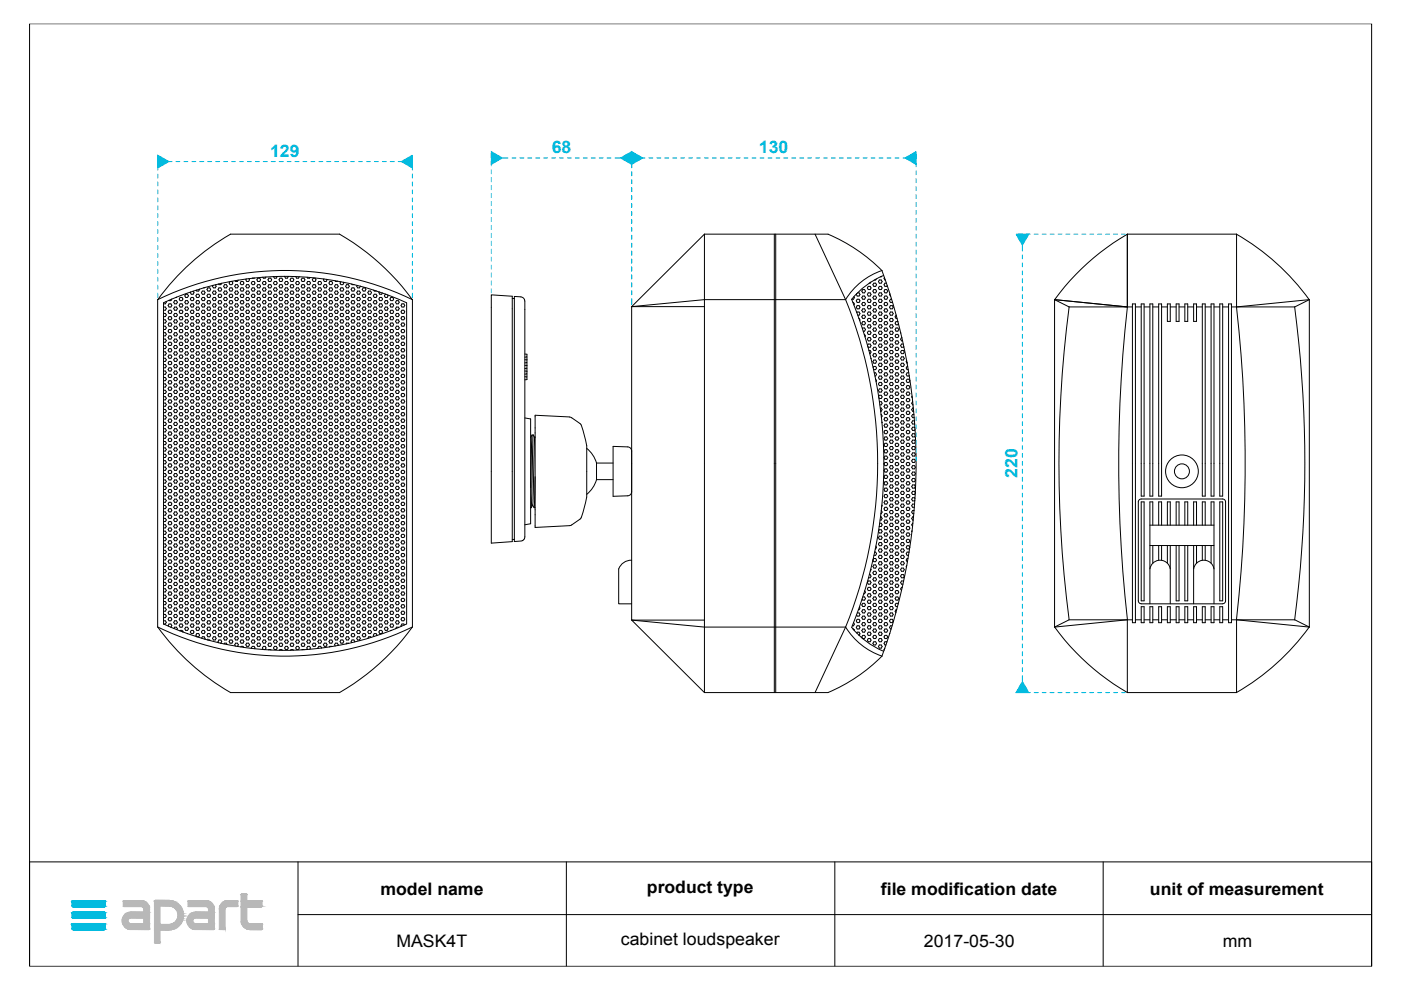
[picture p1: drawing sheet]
<svg xmlns="http://www.w3.org/2000/svg" width="297mm" height="210mm" viewBox="0 0 297 210" stroke-linecap="round" stroke-linejoin="round" font-family="sans-serif">
<defs><g id="words">
<g font-size="3.7" fill="#00c3e4">
<text x="57.3" y="33.2">129</text>
<text x="117" y="32.4">68</text>
<text x="160.9" y="32.4">130</text>
<text x="215.7" y="101.4" transform="rotate(-90 215.7 101.4)">220</text>
</g>
<g font-size="3.7">
<text x="80.6" y="189.7">model name</text>
<text x="137.2" y="189.3">product type</text>
<text x="186.8" y="189.7">file modification date</text>
<text x="243.8" y="189.7">unit of measurement</text>
<text x="84.1" y="200.8">MASK4T</text>
<text x="131.6" y="200.4">cabinet loudspeaker</text>
<text x="195.9" y="200.8">2017-05-30</text>
<text x="259.3" y="200.8">mm</text>
</g>
</g></defs>
<g fill="none" stroke="#000" stroke-width=".21">
<path d="M6.3 5h284.5v199.9h-284.5zM48.9 59.7h.3l.2 .3-.2 .4h-.4l-.2-.4 .2-.3M50.5 59.4l-.2 .3h-.3l-.2-.2M51.1 59.7h.4l.2 .3-.2 .4h-.4l-.2-.4zM52.7 59.1l.2 .2-.2 .4h-.4l-.2-.4 .1-.2M53.5 59.7h.4l.2 .3-.2 .4h-.4l-.2-.4zM53.9 58.9l-.4 .1M54.7 59h.4l.1 .3-.1 .4h-.4l-.2-.4zM55.8 59.7h.4l.2 .3-.2 .4h-.4l-.2-.4zM56.4 58.7l-.2 .3h-.4l-.1-.2M57 59h.4l.2 .3-.2 .4h-.4l-.2-.4zM58 58.6h.1"/>
<path d="M58.2 59.7h.4l.2 .3-.2 .4h-.4l-.2-.4zM58.7 58.6l-.1 .4h-.4l-.2-.4M59.4 59h.4l.1 .3-.1 .4h-.4l-.2-.4zM60.4 58.6l.1 .4h.4l.2-.4M60.5 59.7h.4l.2 .3-.2 .4h-.4l-.2-.4zM61.1 58.6h.1M61.7 59h.4l.2 .3-.2 .4h-.4l-.2-.4zM62.7 58.6l.2 .4h.4l.2-.3M62.7 58.6h.1M62.9 59.7h.4l.2 .3-.2 .4h-.4l-.2-.4zM64.1 59h.4l.1 .3-.1 .4h-.4l-.2-.4zM65.1 58.8l.1 .2h.4l.1-.2"/>
<path d="M65.2 59.7h.4l.2 .3-.2 .4h-.4l-.2-.4zM66.4 59h.4l.2 .3-.2 .4h-.4l-.2-.4zM67.6 59.7h.4l.2 .3-.2 .4h-.4l-.2-.4zM68.7 59.1l-.1 .2 .2 .4h.4l.1-.5M69.9 59.7h.4l.2 .3-.2 .4h-.4l-.2-.4zM71 59.5l.1 .2 .4-.1M72 49.6a50.1 50.1 0 0 1 15.4 13.9M72 49.6l-23.1 .1a49.6 49.6 0 0 0-15.4 13.8M72.3 59.7l-.2 .3 .2 .4h.4l.2-.4-.1-.2M149.4 49.6h26.2M149.4 49.6l-15.5 15.4 15.5-1.5h29.9M149.4 49.6v97.2"/>
<path d="M164.2 49.6v97.2M164.5 49.6v97.2M172.8 49.6l6.5 13.9M175.6 49.7a35.8 35.8 0 0 1 11.4 7.7M184.6 59.8l-.1 .2h-.2M185.8 59.1l-.1 .3h-.3M186.4 59.4h.4l.2 .3-.2 .3h-.4l-.2-.3zM186.9 58.6l-.2 .1M187 57.4a118.9 118.9 0 0 1 0 81.7M187 57.4a14.5 14.5 0 0 0-7.7 6.1M187.3 58.4a17.3 17.3 0 0 0-6.7 5.1M187.5 58.8l-.1 .2 .3 .4"/>
<path d="M239 49.6a50.1 50.1 0 0 0-15.4 13.9M262.2 49.7a49.6 49.6 0 0 1 15.4 13.8M262.2 49.6h-23.2v15.5l-15.4-1.6M262.2 49.6v15.5l15.4-1.6M33.4 63.5a62 62 0 0 1 54 0v69.5a62.1 62.1 0 0 1-54-.1M33.4 63.5v69.5M34.7 65.1h.1M34.7 66.5h.1M34.7 67.8h.1M34.7 69.2h.1M34.7 70.5h.1M34.7 71.9h.1"/>
<path d="M34.7 73.2h.1M34.7 74.6h.1M34.7 76h.1M34.7 77.3h.1M34.7 78.7h.1M34.7 65.1h.4l.2 .3-.2 .4h-.4M34.7 66.5h.4l.2 .3-.2 .3h-.4M34.7 67.8h.4l.2 .3-.2 .4h-.4M34.7 69.2h.4l.2 .3-.2 .4h-.4M34.7 70.5h.4l.2 .4-.2 .3h-.4M34.7 71.9h.4l.2 .3-.2 .4h-.4M34.7 73.2h.4l.2 .4-.2 .3h-.4"/>
<path d="M34.7 74.6h.4l.2 .3-.2 .4h-.4M34.7 76h.4l.2 .3-.2 .3h-.4M34.7 77.3h.4l.2 .3-.2 .4h-.4M34.7 78.7h.4l.2 .3-.2 .4h-.4M35.2 64l.1 .1-.2 .3h-.4M35.8 64.4h.4l.2 .4-.2 .3h-.4l-.2-.3zM35.8 65.8h.4l.2 .3-.2 .4h-.4l-.2-.4zM35.8 67.1h.4l.2 .4-.2 .3h-.4l-.2-.3zM35.8 68.5h.4l.2 .3-.2 .4h-.4l-.2-.4zM35.8 69.9h.4l.2 .3-.2 .3h-.4l-.2-.3zM35.8 71.2h.4l.2 .4-.2 .3h-.4l-.2-.3zM35.8 72.6h.4l.2 .3-.2 .3h-.4l-.2-.3z"/>
<path d="M35.8 73.9h.4l.2 .4-.2 .3h-.4l-.2-.3zM35.8 75.3h.4l.2 .3-.2 .4h-.4l-.2-.4zM35.8 76.6h.4l.2 .4-.2 .3h-.4l-.2-.3zM35.8 78h.4l.2 .3-.2 .4h-.4l-.2-.4zM35.8 79.4h.4l.2 .3-.2 .3h-.4l-.2-.3zM36.4 63.4l-.2 .3h-.4M37 63.7h.4l.2 .4-.2 .3h-.4l-.2-.3zM37 65.1h.4l.2 .3-.2 .4h-.4l-.2-.4zM37 66.5h.4l.2 .3-.2 .3h-.4l-.2-.3zM37 67.8h.4l.2 .3-.2 .4h-.4l-.2-.4zM37 69.2h.4l.2 .3-.2 .4h-.4l-.2-.4zM37 70.5h.4l.2 .4-.2 .3h-.4l-.2-.3z"/>
<path d="M37 71.9h.4l.2 .3-.2 .4h-.4l-.2-.4zM37 73.2h.4l.2 .4-.2 .3h-.4l-.2-.3zM37 74.6h.4l.2 .3-.2 .4h-.4l-.2-.4zM37 76h.4l.2 .3-.2 .3h-.4l-.2-.3zM37 77.3h.4l.2 .3-.2 .4h-.4l-.2-.4zM37 78.7h.4l.2 .3-.2 .4h-.4l-.2-.4zM37.4 63l-.1 .1M38.2 63.1h.4l.2 .3-.2 .3h-.4l-.2-.3zM38.2 64.4h.4l.2 .4-.2 .3h-.4l-.2-.3zM38.2 65.8h.4l.2 .3-.2 .4h-.4l-.2-.4zM38.2 67.1h.4l.2 .4-.2 .3h-.4l-.2-.3zM38.2 68.5h.4l.2 .3-.2 .4h-.4l-.2-.4z"/>
<path d="M38.2 69.9h.4l.2 .3-.2 .3h-.4l-.2-.3zM38.2 71.2h.4l.2 .4-.2 .3h-.4l-.2-.3zM38.2 72.6h.4l.2 .3-.2 .3h-.4l-.2-.3zM38.2 73.9h.4l.2 .4-.2 .3h-.4l-.2-.3zM38.2 75.3h.4l.2 .3-.2 .4h-.4l-.2-.4zM38.2 76.6h.4l.2 .4-.2 .3h-.4l-.2-.3zM38.2 78h.4l.2 .3-.2 .4h-.4l-.2-.4zM38.2 79.4h.4l.2 .3-.2 .3h-.4l-.2-.3zM39.4 62.4h.4l.2 .3-.2 .4h-.4l-.2-.4zM39.4 63.7h.4l.2 .4-.2 .3h-.4l-.2-.3zM39.4 65.1h.4l.2 .3-.2 .4h-.4l-.2-.4zM39.4 66.5h.4l.2 .3-.2 .3h-.4l-.2-.3z"/>
<path d="M39.4 67.8h.4l.2 .3-.2 .4h-.4l-.2-.4zM39.4 69.2h.4l.2 .3-.2 .4h-.4l-.2-.4zM39.4 70.5h.4l.2 .4-.2 .3h-.4l-.2-.3zM39.4 71.9h.4l.2 .3-.2 .4h-.4l-.2-.4zM39.4 73.2h.4l.2 .4-.2 .3h-.4l-.2-.3zM39.4 74.6h.4l.2 .3-.2 .4h-.4l-.2-.4zM39.4 76h.4l.2 .3-.2 .3h-.4l-.2-.3zM39.4 77.3h.4l.2 .3-.2 .4h-.4l-.2-.4zM39.4 78.7h.4l.2 .3-.2 .4h-.4l-.2-.4zM40.6 63.1h.3l.2 .3-.2 .3h-.3l-.3-.3zM40.6 64.4h.3l.2 .4-.2 .3h-.3l-.3-.3zM40.6 65.8h.3l.2 .3-.2 .4h-.3l-.3-.4z"/>
<path d="M40.6 67.1h.3l.2 .4-.2 .3h-.3l-.3-.3zM40.6 68.5h.3l.2 .3-.2 .4h-.3l-.3-.4zM40.6 69.9h.3l.2 .3-.2 .3h-.3l-.3-.3zM40.6 71.2h.3l.2 .4-.2 .3h-.3l-.3-.3zM40.6 72.6h.3l.2 .3-.2 .3h-.3l-.3-.3zM40.6 73.9h.3l.2 .4-.2 .3h-.3l-.3-.3zM40.6 75.3h.3l.2 .3-.2 .4h-.3l-.3-.4zM40.6 76.6h.3l.2 .4-.2 .3h-.3l-.3-.3zM40.6 78h.3l.2 .3-.2 .4h-.3l-.3-.4zM40.6 79.4h.3l.2 .3-.2 .3h-.3l-.3-.3zM40.9 61.7l.2 .3-.2 .4h-.3l-.3-.4 .1-.1M41.7 62.4h.4l.2 .3-.2 .4h-.4l-.2-.4z"/>
<path d="M41.7 63.7h.4l.2 .4-.2 .3h-.4l-.2-.3zM41.7 65.1h.4l.2 .3-.2 .4h-.4l-.2-.4zM41.7 66.5h.4l.2 .3-.2 .3h-.4l-.2-.3zM41.7 67.8h.4l.2 .3-.2 .4h-.4l-.2-.4zM41.7 69.2h.4l.2 .3-.2 .4h-.4l-.2-.4zM41.7 70.5h.4l.2 .4-.2 .3h-.4l-.2-.3zM41.7 71.9h.4l.2 .3-.2 .4h-.4l-.2-.4zM41.7 73.2h.4l.2 .4-.2 .3h-.4l-.2-.3zM41.7 74.6h.4l.2 .3-.2 .4h-.4l-.2-.4zM41.7 76h.4l.2 .3-.2 .3h-.4l-.2-.3zM41.7 77.3h.4l.2 .3-.2 .4h-.4l-.2-.4zM41.7 78.7h.4l.2 .3-.2 .4h-.4l-.2-.4z"/>
<path d="M42.3 61.3l-.2 .4h-.4l-.1-.2M42.9 61.7h.4l.2 .3-.2 .4h-.4l-.2-.4zM42.9 63.1h.4l.2 .3-.2 .3h-.4l-.2-.3zM42.9 64.4h.4l.2 .4-.2 .3h-.4l-.2-.3zM42.9 65.8h.4l.2 .3-.2 .4h-.4l-.2-.4zM42.9 67.1h.4l.2 .4-.2 .3h-.4l-.2-.3zM42.9 68.5h.4l.2 .3-.2 .4h-.4l-.2-.4zM42.9 69.9h.4l.2 .3-.2 .3h-.4l-.2-.3zM42.9 71.2h.4l.2 .4-.2 .3h-.4l-.2-.3zM42.9 72.6h.4l.2 .3-.2 .3h-.4l-.2-.3zM42.9 73.9h.4l.2 .4-.2 .3h-.4l-.2-.3zM42.9 75.3h.4l.2 .3-.2 .4h-.4l-.2-.4z"/>
<path d="M42.9 76.6h.4l.2 .4-.2 .3h-.4l-.2-.3zM42.9 78h.4l.2 .3-.2 .4h-.4l-.2-.4zM42.9 79.4h.4l.2 .3-.2 .3h-.4l-.2-.3zM43.2 61h.1M43.3 61h.1M44.1 61h.4l.2 .4-.2 .3h-.4l-.2-.3zM44.1 62.4h.4l.2 .3-.2 .4h-.4l-.2-.4zM44.1 63.7h.4l.2 .4-.2 .3h-.4l-.2-.3zM44.1 65.1h.4l.2 .3-.2 .4h-.4l-.2-.4zM44.1 66.5h.4l.2 .3-.2 .3h-.4l-.2-.3zM44.1 67.8h.4l.2 .3-.2 .4h-.4l-.2-.4zM44.1 69.2h.4l.2 .3-.2 .4h-.4l-.2-.4z"/>
<path d="M44.1 70.5h.4l.2 .4-.2 .3h-.4l-.2-.3zM44.1 71.9h.4l.2 .3-.2 .4h-.4l-.2-.4zM44.1 73.2h.4l.2 .4-.2 .3h-.4l-.2-.3zM44.1 74.6h.4l.2 .3-.2 .4h-.4l-.2-.4zM44.1 76h.4l.2 .3-.2 .3h-.4l-.2-.3zM44.1 77.3h.4l.2 .3-.2 .4h-.4l-.2-.4zM44.1 78.7h.4l.2 .3-.2 .4h-.4l-.2-.4zM45.3 61.7h.3l.2 .3-.2 .4h-.3l-.3-.4zM45.3 63.1h.3l.2 .3-.2 .3h-.3l-.3-.3zM45.3 64.4h.3l.2 .4-.2 .3h-.3l-.3-.3zM45.3 65.8h.3l.2 .3-.2 .4h-.3l-.3-.4zM45.3 67.1h.3l.2 .4-.2 .3h-.3l-.3-.3z"/>
<path d="M45.3 68.5h.3l.2 .3-.2 .4h-.3l-.3-.4zM45.3 69.9h.3l.2 .3-.2 .3h-.3l-.3-.3zM45.3 71.2h.3l.2 .4-.2 .3h-.3l-.3-.3zM45.3 72.6h.3l.2 .3-.2 .3h-.3l-.3-.3zM45.3 73.9h.3l.2 .4-.2 .3h-.3l-.3-.3zM45.3 75.3h.3l.2 .3-.2 .4h-.3l-.3-.4zM45.3 76.6h.3l.2 .4-.2 .3h-.3l-.3-.3zM45.3 78h.3l.2 .3-.2 .4h-.3l-.3-.4zM45.3 79.4h.3l.2 .3-.2 .3h-.3l-.3-.3zM45.7 60.4l.1 .3-.2 .3h-.3l-.3-.3 .2-.2M46.4 61h.4l.2 .4-.2 .3h-.4l-.2-.3zM46.4 62.4h.4l.2 .3-.2 .4h-.4l-.2-.4z"/>
<path d="M46.4 63.7h.4l.2 .4-.2 .3h-.4l-.2-.3zM46.4 65.1h.4l.2 .3-.2 .4h-.4l-.2-.4zM46.4 66.5h.4l.2 .3-.2 .3h-.4l-.2-.3zM46.4 67.8h.4l.2 .3-.2 .4h-.4l-.2-.4zM46.4 69.2h.4l.2 .3-.2 .4h-.4l-.2-.4zM46.4 70.5h.4l.2 .4-.2 .3h-.4l-.2-.3zM46.4 71.9h.4l.2 .3-.2 .4h-.4l-.2-.4zM46.4 73.2h.4l.2 .4-.2 .3h-.4l-.2-.3zM46.4 74.6h.4l.2 .3-.2 .4h-.4l-.2-.4zM46.4 76h.4l.2 .3-.2 .3h-.4l-.2-.3zM46.4 77.3h.4l.2 .3-.2 .4h-.4l-.2-.4zM46.4 78.7h.4l.2 .3-.2 .4h-.4l-.2-.4z"/>
<path d="M47 60.1l-.2 .3h-.4l-.1-.2M47.6 60.4h.4l.2 .3-.2 .3h-.4l-.2-.3zM47.6 61.7h.4l.2 .3-.2 .4h-.4l-.2-.4zM47.6 63.1h.4l.2 .3-.2 .3h-.4l-.2-.3zM47.6 64.4h.4l.2 .4-.2 .3h-.4l-.2-.3zM47.6 65.8h.4l.2 .3-.2 .4h-.4l-.2-.4zM47.6 67.1h.4l.2 .4-.2 .3h-.4l-.2-.3zM47.6 68.5h.4l.2 .3-.2 .4h-.4l-.2-.4zM47.6 69.9h.4l.2 .3-.2 .3h-.4l-.2-.3zM47.6 71.2h.4l.2 .4-.2 .3h-.4l-.2-.3zM47.6 72.6h.4l.2 .3-.2 .3h-.4l-.2-.3zM47.6 73.9h.4l.2 .4-.2 .3h-.4l-.2-.3z"/>
<path d="M47.6 75.3h.4l.2 .3-.2 .4h-.4l-.2-.4zM47.6 76.6h.4l.2 .4-.2 .3h-.4l-.2-.3zM47.6 78h.4l.2 .3-.2 .4h-.4l-.2-.4zM47.6 79.4h.4l.2 .3-.2 .3h-.4l-.2-.3zM48.8 61h.4l.2 .4-.2 .3h-.4l-.2-.3zM48.8 62.4h.4l.2 .3-.2 .4h-.4l-.2-.4zM48.8 63.7h.4l.2 .4-.2 .3h-.4l-.2-.3zM48.8 65.1h.4l.2 .3-.2 .4h-.4l-.2-.4zM48.8 66.5h.4l.2 .3-.2 .3h-.4l-.2-.3zM48.8 67.8h.4l.2 .3-.2 .4h-.4l-.2-.4zM48.8 69.2h.4l.2 .3-.2 .4h-.4l-.2-.4zM48.8 70.5h.4l.2 .4-.2 .3h-.4l-.2-.3z"/>
<path d="M48.8 71.9h.4l.2 .3-.2 .4h-.4l-.2-.4zM48.8 73.2h.4l.2 .4-.2 .3h-.4l-.2-.3zM48.8 74.6h.4l.2 .3-.2 .4h-.4l-.2-.4zM48.8 76h.4l.2 .3-.2 .3h-.4l-.2-.3zM48.8 77.3h.4l.2 .3-.2 .4h-.4l-.2-.4zM48.8 78.7h.4l.2 .3-.2 .4h-.4l-.2-.4zM50 60.4h.3l.2 .3-.2 .3h-.3l-.2-.3zM50 61.7h.3l.2 .3-.2 .4h-.3l-.2-.4zM50 63.1h.3l.2 .3-.2 .3h-.3l-.2-.3zM50 64.4h.3l.2 .4-.2 .3h-.3l-.2-.3zM50 65.8h.3l.2 .3-.2 .4h-.3l-.2-.4zM50 67.1h.3l.2 .4-.2 .3h-.3l-.2-.3z"/>
<path d="M50 68.5h.3l.2 .3-.2 .4h-.3l-.2-.4zM50 69.9h.3l.2 .3-.2 .3h-.3l-.2-.3zM50 71.2h.3l.2 .4-.2 .3h-.3l-.2-.3zM50 72.6h.3l.2 .3-.2 .3h-.3l-.2-.3zM50 73.9h.3l.2 .4-.2 .3h-.3l-.2-.3zM50 75.3h.3l.2 .3-.2 .4h-.3l-.2-.4zM50 76.6h.3l.2 .4-.2 .3h-.3l-.2-.3zM50 78h.3l.2 .3-.2 .4h-.3l-.2-.4zM50 79.4h.3l.2 .3-.2 .3h-.3l-.2-.3zM51.1 61h.4l.2 .4-.2 .3h-.4l-.2-.3zM51.1 62.4h.4l.2 .3-.2 .4h-.4l-.2-.4zM51.1 63.7h.4l.2 .4-.2 .3h-.4l-.2-.3z"/>
<path d="M51.1 65.1h.4l.2 .3-.2 .4h-.4l-.2-.4zM51.1 66.5h.4l.2 .3-.2 .3h-.4l-.2-.3zM51.1 67.8h.4l.2 .3-.2 .4h-.4l-.2-.4zM51.1 69.2h.4l.2 .3-.2 .4h-.4l-.2-.4zM51.1 70.5h.4l.2 .4-.2 .3h-.4l-.2-.3zM51.1 71.9h.4l.2 .3-.2 .4h-.4l-.2-.4zM51.1 73.2h.4l.2 .4-.2 .3h-.4l-.2-.3zM51.1 74.6h.4l.2 .3-.2 .4h-.4l-.2-.4zM51.1 76h.4l.2 .3-.2 .3h-.4l-.2-.3zM51.1 77.3h.4l.2 .3-.2 .4h-.4l-.2-.4zM51.1 78.7h.4l.2 .3-.2 .4h-.4l-.2-.4zM52.3 60.4h.4l.2 .3-.2 .3h-.4l-.2-.3z"/>
<path d="M52.3 61.7h.4l.2 .3-.2 .4h-.4l-.2-.4zM52.3 63.1h.4l.2 .3-.2 .3h-.4l-.2-.3zM52.3 64.4h.4l.2 .4-.2 .3h-.4l-.2-.3zM52.3 65.8h.4l.2 .3-.2 .4h-.4l-.2-.4zM52.3 67.1h.4l.2 .4-.2 .3h-.4l-.2-.3zM52.3 68.5h.4l.2 .3-.2 .4h-.4l-.2-.4zM52.3 69.9h.4l.2 .3-.2 .3h-.4l-.2-.3zM52.3 71.2h.4l.2 .4-.2 .3h-.4l-.2-.3zM52.3 72.6h.4l.2 .3-.2 .3h-.4l-.2-.3zM52.3 73.9h.4l.2 .4-.2 .3h-.4l-.2-.3zM52.3 75.3h.4l.2 .3-.2 .4h-.4l-.2-.4zM52.3 76.6h.4l.2 .4-.2 .3h-.4l-.2-.3z"/>
<path d="M52.3 78h.4l.2 .3-.2 .4h-.4l-.2-.4zM52.3 79.4h.4l.2 .3-.2 .3h-.4l-.2-.3zM53.5 61h.4l.2 .4-.2 .3h-.4l-.2-.3zM53.5 62.4h.4l.2 .3-.2 .4h-.4l-.2-.4zM53.5 63.7h.4l.2 .4-.2 .3h-.4l-.2-.3zM53.5 65.1h.4l.2 .3-.2 .4h-.4l-.2-.4zM53.5 66.5h.4l.2 .3-.2 .3h-.4l-.2-.3zM53.5 67.8h.4l.2 .3-.2 .4h-.4l-.2-.4zM53.5 69.2h.4l.2 .3-.2 .4h-.4l-.2-.4zM53.5 70.5h.4l.2 .4-.2 .3h-.4l-.2-.3zM53.5 71.9h.4l.2 .3-.2 .4h-.4l-.2-.4zM53.5 73.2h.4l.2 .4-.2 .3h-.4l-.2-.3z"/>
<path d="M53.5 74.6h.4l.2 .3-.2 .4h-.4l-.2-.4zM53.5 76h.4l.2 .3-.2 .3h-.4l-.2-.3zM53.5 77.3h.4l.2 .3-.2 .4h-.4l-.2-.4zM53.5 78.7h.4l.2 .3-.2 .4h-.4l-.2-.4zM54.7 60.4h.4l.1 .3-.1 .3h-.4l-.2-.3zM54.7 61.7h.4l.1 .3-.1 .4h-.4l-.2-.4zM54.7 63.1h.4l.1 .3-.1 .3h-.4l-.2-.3zM54.7 64.4h.4l.1 .4-.1 .3h-.4l-.2-.3zM54.7 65.8h.4l.1 .3-.1 .4h-.4l-.2-.4zM54.7 67.1h.4l.1 .4-.1 .3h-.4l-.2-.3zM54.7 68.5h.4l.1 .3-.1 .4h-.4l-.2-.4zM54.7 69.9h.4l.1 .3-.1 .3h-.4l-.2-.3z"/>
<path d="M54.7 71.2h.4l.1 .4-.1 .3h-.4l-.2-.3zM54.7 72.6h.4l.1 .3-.1 .3h-.4l-.2-.3zM54.7 73.9h.4l.1 .4-.1 .3h-.4l-.2-.3zM54.7 75.3h.4l.1 .3-.1 .4h-.4l-.2-.4zM54.7 76.6h.4l.1 .4-.1 .3h-.4l-.2-.3zM54.7 78h.4l.1 .3-.1 .4h-.4l-.2-.4zM54.7 79.4h.4l.1 .3-.1 .3h-.4l-.2-.3zM55.8 61h.4l.2 .4-.2 .3h-.4l-.2-.3zM55.8 62.4h.4l.2 .3-.2 .4h-.4l-.2-.4zM55.8 63.7h.4l.2 .4-.2 .3h-.4l-.2-.3zM55.8 65.1h.4l.2 .3-.2 .4h-.4l-.2-.4zM55.8 66.5h.4l.2 .3-.2 .3h-.4l-.2-.3z"/>
<path d="M55.8 67.8h.4l.2 .3-.2 .4h-.4l-.2-.4zM55.8 69.2h.4l.2 .3-.2 .4h-.4l-.2-.4zM55.8 70.5h.4l.2 .4-.2 .3h-.4l-.2-.3zM55.8 71.9h.4l.2 .3-.2 .4h-.4l-.2-.4zM55.8 73.2h.4l.2 .4-.2 .3h-.4l-.2-.3zM55.8 74.6h.4l.2 .3-.2 .4h-.4l-.2-.4zM55.8 76h.4l.2 .3-.2 .3h-.4l-.2-.3zM55.8 77.3h.4l.2 .3-.2 .4h-.4l-.2-.4zM55.8 78.7h.4l.2 .3-.2 .4h-.4l-.2-.4zM57 60.4h.4l.2 .3-.2 .3h-.4l-.2-.3zM57 61.7h.4l.2 .3-.2 .4h-.4l-.2-.4zM57 63.1h.4l.2 .3-.2 .3h-.4l-.2-.3z"/>
<path d="M57 64.4h.4l.2 .4-.2 .3h-.4l-.2-.3zM57 65.8h.4l.2 .3-.2 .4h-.4l-.2-.4zM57 67.1h.4l.2 .4-.2 .3h-.4l-.2-.3zM57 68.5h.4l.2 .3-.2 .4h-.4l-.2-.4zM57 69.9h.4l.2 .3-.2 .3h-.4l-.2-.3zM57 71.2h.4l.2 .4-.2 .3h-.4l-.2-.3zM57 72.6h.4l.2 .3-.2 .3h-.4l-.2-.3zM57 73.9h.4l.2 .4-.2 .3h-.4l-.2-.3zM57 75.3h.4l.2 .3-.2 .4h-.4l-.2-.4zM57 76.6h.4l.2 .4-.2 .3h-.4l-.2-.3zM57 78h.4l.2 .3-.2 .4h-.4l-.2-.4zM57 79.4h.4l.2 .3-.2 .3h-.4l-.2-.3z"/>
<path d="M58.2 61h.4l.2 .4-.2 .3h-.4l-.2-.3zM58.2 62.4h.4l.2 .3-.2 .4h-.4l-.2-.4zM58.2 63.7h.4l.2 .4-.2 .3h-.4l-.2-.3zM58.2 65.1h.4l.2 .3-.2 .4h-.4l-.2-.4zM58.2 66.5h.4l.2 .3-.2 .3h-.4l-.2-.3zM58.2 67.8h.4l.2 .3-.2 .4h-.4l-.2-.4zM58.2 69.2h.4l.2 .3-.2 .4h-.4l-.2-.4zM58.2 70.5h.4l.2 .4-.2 .3h-.4l-.2-.3zM58.2 71.9h.4l.2 .3-.2 .4h-.4l-.2-.4zM58.2 73.2h.4l.2 .4-.2 .3h-.4l-.2-.3zM58.2 74.6h.4l.2 .3-.2 .4h-.4l-.2-.4zM58.2 76h.4l.2 .3-.2 .3h-.4l-.2-.3z"/>
<path d="M58.2 77.3h.4l.2 .3-.2 .4h-.4l-.2-.4zM58.2 78.7h.4l.2 .3-.2 .4h-.4l-.2-.4zM59.4 60.4h.4l.1 .3-.1 .3h-.4l-.2-.3zM59.4 61.7h.4l.1 .3-.1 .4h-.4l-.2-.4zM59.4 63.1h.4l.1 .3-.1 .3h-.4l-.2-.3zM59.4 64.4h.4l.1 .4-.1 .3h-.4l-.2-.3zM59.4 65.8h.4l.1 .3-.1 .4h-.4l-.2-.4zM59.4 67.1h.4l.1 .4-.1 .3h-.4l-.2-.3zM59.4 68.5h.4l.1 .3-.1 .4h-.4l-.2-.4zM59.4 69.9h.4l.1 .3-.1 .3h-.4l-.2-.3zM59.4 71.2h.4l.1 .4-.1 .3h-.4l-.2-.3zM59.4 72.6h.4l.1 .3-.1 .3h-.4l-.2-.3z"/>
<path d="M59.4 73.9h.4l.1 .4-.1 .3h-.4l-.2-.3zM59.4 75.3h.4l.1 .3-.1 .4h-.4l-.2-.4zM59.4 76.6h.4l.1 .4-.1 .3h-.4l-.2-.3zM59.4 78h.4l.1 .3-.1 .4h-.4l-.2-.4zM59.4 79.4h.4l.1 .3-.1 .3h-.4l-.2-.3zM60.5 61h.4l.2 .4-.2 .3h-.4l-.2-.3zM60.5 62.4h.4l.2 .3-.2 .4h-.4l-.2-.4zM60.5 63.7h.4l.2 .4-.2 .3h-.4l-.2-.3zM60.5 65.1h.4l.2 .3-.2 .4h-.4l-.2-.4zM60.5 66.5h.4l.2 .3-.2 .3h-.4l-.2-.3zM60.5 67.8h.4l.2 .3-.2 .4h-.4l-.2-.4zM60.5 69.2h.4l.2 .3-.2 .4h-.4l-.2-.4z"/>
<path d="M60.5 70.5h.4l.2 .4-.2 .3h-.4l-.2-.3zM60.5 71.9h.4l.2 .3-.2 .4h-.4l-.2-.4zM60.5 73.2h.4l.2 .4-.2 .3h-.4l-.2-.3zM60.5 74.6h.4l.2 .3-.2 .4h-.4l-.2-.4zM60.5 76h.4l.2 .3-.2 .3h-.4l-.2-.3zM60.5 77.3h.4l.2 .3-.2 .4h-.4l-.2-.4zM60.5 78.7h.4l.2 .3-.2 .4h-.4l-.2-.4zM61.7 60.4h.4l.2 .3-.2 .3h-.4l-.2-.3zM61.7 61.7h.4l.2 .3-.2 .4h-.4l-.2-.4zM61.7 63.1h.4l.2 .3-.2 .3h-.4l-.2-.3zM61.7 64.4h.4l.2 .4-.2 .3h-.4l-.2-.3zM61.7 65.8h.4l.2 .3-.2 .4h-.4l-.2-.4z"/>
<path d="M61.7 67.1h.4l.2 .4-.2 .3h-.4l-.2-.3zM61.7 68.5h.4l.2 .3-.2 .4h-.4l-.2-.4zM61.7 69.9h.4l.2 .3-.2 .3h-.4l-.2-.3zM61.7 71.2h.4l.2 .4-.2 .3h-.4l-.2-.3zM61.7 72.6h.4l.2 .3-.2 .3h-.4l-.2-.3zM61.7 73.9h.4l.2 .4-.2 .3h-.4l-.2-.3zM61.7 75.3h.4l.2 .3-.2 .4h-.4l-.2-.4zM61.7 76.6h.4l.2 .4-.2 .3h-.4l-.2-.3zM61.7 78h.4l.2 .3-.2 .4h-.4l-.2-.4zM61.7 79.4h.4l.2 .3-.2 .3h-.4l-.2-.3zM62.9 61h.4l.2 .4-.2 .3h-.4l-.2-.3zM62.9 62.4h.4l.2 .3-.2 .4h-.4l-.2-.4z"/>
<path d="M62.9 63.7h.4l.2 .4-.2 .3h-.4l-.2-.3zM62.9 65.1h.4l.2 .3-.2 .4h-.4l-.2-.4zM62.9 66.5h.4l.2 .3-.2 .3h-.4l-.2-.3zM62.9 67.8h.4l.2 .3-.2 .4h-.4l-.2-.4zM62.9 69.2h.4l.2 .3-.2 .4h-.4l-.2-.4zM62.9 70.5h.4l.2 .4-.2 .3h-.4l-.2-.3zM62.9 71.9h.4l.2 .3-.2 .4h-.4l-.2-.4zM62.9 73.2h.4l.2 .4-.2 .3h-.4l-.2-.3zM62.9 74.6h.4l.2 .3-.2 .4h-.4l-.2-.4zM62.9 76h.4l.2 .3-.2 .3h-.4l-.2-.3zM62.9 77.3h.4l.2 .3-.2 .4h-.4l-.2-.4zM62.9 78.7h.4l.2 .3-.2 .4h-.4l-.2-.4z"/>
<path d="M64.1 60.4h.4l.1 .3-.1 .3h-.4l-.2-.3zM64.1 61.7h.4l.1 .3-.1 .4h-.4l-.2-.4zM64.1 63.1h.4l.1 .3-.1 .3h-.4l-.2-.3zM64.1 64.4h.4l.1 .4-.1 .3h-.4l-.2-.3zM64.1 65.8h.4l.1 .3-.1 .4h-.4l-.2-.4zM64.1 67.1h.4l.1 .4-.1 .3h-.4l-.2-.3zM64.1 68.5h.4l.1 .3-.1 .4h-.4l-.2-.4zM64.1 69.9h.4l.1 .3-.1 .3h-.4l-.2-.3zM64.1 71.2h.4l.1 .4-.1 .3h-.4l-.2-.3zM64.1 72.6h.4l.1 .3-.1 .3h-.4l-.2-.3zM64.1 73.9h.4l.1 .4-.1 .3h-.4l-.2-.3zM64.1 75.3h.4l.1 .3-.1 .4h-.4l-.2-.4z"/>
<path d="M64.1 76.6h.4l.1 .4-.1 .3h-.4l-.2-.3zM64.1 78h.4l.1 .3-.1 .4h-.4l-.2-.4zM64.1 79.4h.4l.1 .3-.1 .3h-.4l-.2-.3zM65.2 61h.4l.2 .4-.2 .3h-.4l-.2-.3zM65.2 62.4h.4l.2 .3-.2 .4h-.4l-.2-.4zM65.2 63.7h.4l.2 .4-.2 .3h-.4l-.2-.3zM65.2 65.1h.4l.2 .3-.2 .4h-.4l-.2-.4zM65.2 66.5h.4l.2 .3-.2 .3h-.4l-.2-.3zM65.2 67.8h.4l.2 .3-.2 .4h-.4l-.2-.4zM65.2 69.2h.4l.2 .3-.2 .4h-.4l-.2-.4zM65.2 70.5h.4l.2 .4-.2 .3h-.4l-.2-.3zM65.2 71.9h.4l.2 .3-.2 .4h-.4l-.2-.4z"/>
<path d="M65.2 73.2h.4l.2 .4-.2 .3h-.4l-.2-.3zM65.2 74.6h.4l.2 .3-.2 .4h-.4l-.2-.4zM65.2 76h.4l.2 .3-.2 .3h-.4l-.2-.3zM65.2 77.3h.4l.2 .3-.2 .4h-.4l-.2-.4zM65.2 78.7h.4l.2 .3-.2 .4h-.4l-.2-.4zM66.4 60.4h.4l.2 .3-.2 .3h-.4l-.2-.3zM66.4 61.7h.4l.2 .3-.2 .4h-.4l-.2-.4zM66.4 63.1h.4l.2 .3-.2 .3h-.4l-.2-.3zM66.4 64.4h.4l.2 .4-.2 .3h-.4l-.2-.3zM66.4 65.8h.4l.2 .3-.2 .4h-.4l-.2-.4zM66.4 67.1h.4l.2 .4-.2 .3h-.4l-.2-.3zM66.4 68.5h.4l.2 .3-.2 .4h-.4l-.2-.4z"/>
<path d="M66.4 69.9h.4l.2 .3-.2 .3h-.4l-.2-.3zM66.4 71.2h.4l.2 .4-.2 .3h-.4l-.2-.3zM66.4 72.6h.4l.2 .3-.2 .3h-.4l-.2-.3zM66.4 73.9h.4l.2 .4-.2 .3h-.4l-.2-.3zM66.4 75.3h.4l.2 .3-.2 .4h-.4l-.2-.4zM66.4 76.6h.4l.2 .4-.2 .3h-.4l-.2-.3zM66.4 78h.4l.2 .3-.2 .4h-.4l-.2-.4zM66.4 79.4h.4l.2 .3-.2 .3h-.4l-.2-.3zM67.6 61h.4l.2 .4-.2 .3h-.4l-.2-.3zM67.6 62.4h.4l.2 .3-.2 .4h-.4l-.2-.4zM67.6 63.7h.4l.2 .4-.2 .3h-.4l-.2-.3zM67.6 65.1h.4l.2 .3-.2 .4h-.4l-.2-.4z"/>
<path d="M67.6 66.5h.4l.2 .3-.2 .3h-.4l-.2-.3zM67.6 67.8h.4l.2 .3-.2 .4h-.4l-.2-.4zM67.6 69.2h.4l.2 .3-.2 .4h-.4l-.2-.4zM67.6 70.5h.4l.2 .4-.2 .3h-.4l-.2-.3zM67.6 71.9h.4l.2 .3-.2 .4h-.4l-.2-.4zM67.6 73.2h.4l.2 .4-.2 .3h-.4l-.2-.3zM67.6 74.6h.4l.2 .3-.2 .4h-.4l-.2-.4zM67.6 76h.4l.2 .3-.2 .3h-.4l-.2-.3zM67.6 77.3h.4l.2 .3-.2 .4h-.4l-.2-.4zM67.6 78.7h.4l.2 .3-.2 .4h-.4l-.2-.4zM68.8 60.4h.4l.1 .3-.1 .3h-.4l-.2-.3zM68.8 61.7h.4l.1 .3-.1 .4h-.4l-.2-.4z"/>
<path d="M68.8 63.1h.4l.1 .3-.1 .3h-.4l-.2-.3zM68.8 64.4h.4l.1 .4-.1 .3h-.4l-.2-.3zM68.8 65.8h.4l.1 .3-.1 .4h-.4l-.2-.4zM68.8 67.1h.4l.1 .4-.1 .3h-.4l-.2-.3zM68.8 68.5h.4l.1 .3-.1 .4h-.4l-.2-.4zM68.8 69.9h.4l.1 .3-.1 .3h-.4l-.2-.3zM68.8 71.2h.4l.1 .4-.1 .3h-.4l-.2-.3zM68.8 72.6h.4l.1 .3-.1 .3h-.4l-.2-.3zM68.8 73.9h.4l.1 .4-.1 .3h-.4l-.2-.3zM68.8 75.3h.4l.1 .3-.1 .4h-.4l-.2-.4zM68.8 76.6h.4l.1 .4-.1 .3h-.4l-.2-.3zM68.8 78h.4l.1 .3-.1 .4h-.4l-.2-.4z"/>
<path d="M68.8 79.4h.4l.1 .3-.1 .3h-.4l-.2-.3zM69.9 61h.4l.2 .4-.2 .3h-.4l-.2-.3zM69.9 62.4h.4l.2 .3-.2 .4h-.4l-.2-.4zM69.9 63.7h.4l.2 .4-.2 .3h-.4l-.2-.3zM69.9 65.1h.4l.2 .3-.2 .4h-.4l-.2-.4zM69.9 66.5h.4l.2 .3-.2 .3h-.4l-.2-.3zM69.9 67.8h.4l.2 .3-.2 .4h-.4l-.2-.4zM69.9 69.2h.4l.2 .3-.2 .4h-.4l-.2-.4zM69.9 70.5h.4l.2 .4-.2 .3h-.4l-.2-.3zM69.9 71.9h.4l.2 .3-.2 .4h-.4l-.2-.4zM69.9 73.2h.4l.2 .4-.2 .3h-.4l-.2-.3zM69.9 74.6h.4l.2 .3-.2 .4h-.4l-.2-.4z"/>
<path d="M69.9 76h.4l.2 .3-.2 .3h-.4l-.2-.3zM69.9 77.3h.4l.2 .3-.2 .4h-.4l-.2-.4zM69.9 78.7h.4l.2 .3-.2 .4h-.4l-.2-.4zM71.1 60.4h.4l.2 .3-.2 .3h-.4l-.2-.3zM71.1 61.7h.4l.2 .3-.2 .4h-.4l-.2-.4zM71.1 63.1h.4l.2 .3-.2 .3h-.4l-.2-.3zM71.1 64.4h.4l.2 .4-.2 .3h-.4l-.2-.3zM71.1 65.8h.4l.2 .3-.2 .4h-.4l-.2-.4zM71.1 67.1h.4l.2 .4-.2 .3h-.4l-.2-.3zM71.1 68.5h.4l.2 .3-.2 .4h-.4l-.2-.4zM71.1 69.9h.4l.2 .3-.2 .3h-.4l-.2-.3zM71.1 71.2h.4l.2 .4-.2 .3h-.4l-.2-.3z"/>
<path d="M71.1 72.6h.4l.2 .3-.2 .3h-.4l-.2-.3zM71.1 73.9h.4l.2 .4-.2 .3h-.4l-.2-.3zM71.1 75.3h.4l.2 .3-.2 .4h-.4l-.2-.4zM71.1 76.6h.4l.2 .4-.2 .3h-.4l-.2-.3zM71.1 78h.4l.2 .3-.2 .4h-.4l-.2-.4zM71.1 79.4h.4l.2 .3-.2 .3h-.4l-.2-.3zM72.3 61h.4l.2 .4-.2 .3h-.4l-.2-.3zM72.3 62.4h.4l.2 .3-.2 .4h-.4l-.2-.4zM72.3 63.7h.4l.2 .4-.2 .3h-.4l-.2-.3zM72.3 65.1h.4l.2 .3-.2 .4h-.4l-.2-.4zM72.3 66.5h.4l.2 .3-.2 .3h-.4l-.2-.3zM72.3 67.8h.4l.2 .3-.2 .4h-.4l-.2-.4z"/>
<path d="M72.3 69.2h.4l.2 .3-.2 .4h-.4l-.2-.4zM72.3 70.5h.4l.2 .4-.2 .3h-.4l-.2-.3zM72.3 71.9h.4l.2 .3-.2 .4h-.4l-.2-.4zM72.3 73.2h.4l.2 .4-.2 .3h-.4l-.2-.3zM72.3 74.6h.4l.2 .3-.2 .4h-.4l-.2-.4zM72.3 76h.4l.2 .3-.2 .3h-.4l-.2-.3zM72.3 77.3h.4l.2 .3-.2 .4h-.4l-.2-.4zM72.3 78.7h.4l.2 .3-.2 .4h-.4l-.2-.4zM73.5 60.4h.4l.2 .3-.2 .3h-.4l-.2-.3zM73.5 61.7h.4l.2 .3-.2 .4h-.4l-.2-.4zM73.5 63.1h.4l.2 .3-.2 .3h-.4l-.2-.3zM73.5 64.4h.4l.2 .4-.2 .3h-.4l-.2-.3z"/>
<path d="M73.5 65.8h.4l.2 .3-.2 .4h-.4l-.2-.4zM73.5 67.1h.4l.2 .4-.2 .3h-.4l-.2-.3zM73.5 68.5h.4l.2 .3-.2 .4h-.4l-.2-.4zM73.5 69.9h.4l.2 .3-.2 .3h-.4l-.2-.3zM73.5 71.2h.4l.2 .4-.2 .3h-.4l-.2-.3zM73.5 72.6h.4l.2 .3-.2 .3h-.4l-.2-.3zM73.5 73.9h.4l.2 .4-.2 .3h-.4l-.2-.3zM73.5 75.3h.4l.2 .3-.2 .4h-.4l-.2-.4zM73.5 76.6h.4l.2 .4-.2 .3h-.4l-.2-.3zM73.5 78h.4l.2 .3-.2 .4h-.4l-.2-.4zM73.5 79.4h.4l.2 .3-.2 .3h-.4l-.2-.3zM74.6 60.2v.2l.4-.1"/>
<path d="M74.6 61h.4l.2 .4-.2 .3h-.4l-.2-.3zM74.6 62.4h.4l.2 .3-.2 .4h-.4l-.2-.4zM74.6 63.7h.4l.2 .4-.2 .3h-.4l-.2-.3zM74.6 65.1h.4l.2 .3-.2 .4h-.4l-.2-.4zM74.6 66.5h.4l.2 .3-.2 .3h-.4l-.2-.3zM74.6 67.8h.4l.2 .3-.2 .4h-.4l-.2-.4zM74.6 69.2h.4l.2 .3-.2 .4h-.4l-.2-.4zM74.6 70.5h.4l.2 .4-.2 .3h-.4l-.2-.3zM74.6 71.9h.4l.2 .3-.2 .4h-.4l-.2-.4zM74.6 73.2h.4l.2 .4-.2 .3h-.4l-.2-.3zM74.6 74.6h.4l.2 .3-.2 .4h-.4l-.2-.4zM74.6 76h.4l.2 .3-.2 .3h-.4l-.2-.3z"/>
<path d="M74.6 77.3h.4l.2 .3-.2 .4h-.4l-.2-.4zM74.6 78.7h.4l.2 .3-.2 .4h-.4l-.2-.4zM75.7 60.5l-.1 .2 .2 .3h.4l.2-.3M75.8 61.7h.4l.2 .3-.2 .4h-.4l-.2-.4zM75.8 63.1h.4l.2 .3-.2 .3h-.4l-.2-.3zM75.8 64.4h.4l.2 .4-.2 .3h-.4l-.2-.3zM75.8 65.8h.4l.2 .3-.2 .4h-.4l-.2-.4zM75.8 67.1h.4l.2 .4-.2 .3h-.4l-.2-.3zM75.8 68.5h.4l.2 .3-.2 .4h-.4l-.2-.4zM75.8 69.9h.4l.2 .3-.2 .3h-.4l-.2-.3zM75.8 71.2h.4l.2 .4-.2 .3h-.4l-.2-.3zM75.8 72.6h.4l.2 .3-.2 .3h-.4l-.2-.3z"/>
<path d="M75.8 73.9h.4l.2 .4-.2 .3h-.4l-.2-.3zM75.8 75.3h.4l.2 .3-.2 .4h-.4l-.2-.4zM75.8 76.6h.4l.2 .4-.2 .3h-.4l-.2-.3zM75.8 78h.4l.2 .3-.2 .4h-.4l-.2-.4zM75.8 79.4h.4l.2 .3-.2 .3h-.4l-.2-.3zM77 61h.4l.2 .4-.2 .3h-.4l-.2-.3zM77 62.4h.4l.2 .3-.2 .4h-.4l-.2-.4zM77 63.7h.4l.2 .4-.2 .3h-.4l-.2-.3zM77 65.1h.4l.2 .3-.2 .4h-.4l-.2-.4zM77 66.5h.4l.2 .3-.2 .3h-.4l-.2-.3zM77 67.8h.4l.2 .3-.2 .4h-.4l-.2-.4zM77 69.2h.4l.2 .3-.2 .4h-.4l-.2-.4z"/>
<path d="M77 70.5h.4l.2 .4-.2 .3h-.4l-.2-.3zM77 71.9h.4l.2 .3-.2 .4h-.4l-.2-.4zM77 73.2h.4l.2 .4-.2 .3h-.4l-.2-.3zM77 74.6h.4l.2 .3-.2 .4h-.4l-.2-.4zM77 76h.4l.2 .3-.2 .3h-.4l-.2-.3zM77 77.3h.4l.2 .3-.2 .4h-.4l-.2-.4zM77 78.7h.4l.2 .3-.2 .4h-.4l-.2-.4zM78.2 61.7h.4l.2 .3-.2 .4h-.4l-.2-.4zM78.2 63.1h.4l.2 .3-.2 .3h-.4l-.2-.3zM78.2 64.4h.4l.2 .4-.2 .3h-.4l-.2-.3zM78.2 65.8h.4l.2 .3-.2 .4h-.4l-.2-.4zM78.2 67.1h.4l.2 .4-.2 .3h-.4l-.2-.3z"/>
<path d="M78.2 68.5h.4l.2 .3-.2 .4h-.4l-.2-.4zM78.2 69.9h.4l.2 .3-.2 .3h-.4l-.2-.3zM78.2 71.2h.4l.2 .4-.2 .3h-.4l-.2-.3zM78.2 72.6h.4l.2 .3-.2 .3h-.4l-.2-.3zM78.2 73.9h.4l.2 .4-.2 .3h-.4l-.2-.3zM78.2 75.3h.4l.2 .3-.2 .4h-.4l-.2-.4zM78.2 76.6h.4l.2 .4-.2 .3h-.4l-.2-.3zM78.2 78h.4l.2 .3-.2 .4h-.4l-.2-.4zM78.2 79.4h.4l.2 .3-.2 .3h-.4l-.2-.3zM79.2 61.5l.2 .2h.4M79.4 62.4h.3l.2 .3-.2 .4h-.3l-.3-.4zM79.4 63.7h.3l.2 .4-.2 .3h-.3l-.3-.3z"/>
<path d="M79.4 65.1h.3l.2 .3-.2 .4h-.3l-.3-.4zM79.4 66.5h.3l.2 .3-.2 .3h-.3l-.3-.3zM79.4 67.8h.3l.2 .3-.2 .4h-.3l-.3-.4zM79.4 69.2h.3l.2 .3-.2 .4h-.3l-.3-.4zM79.4 70.5h.3l.2 .4-.2 .3h-.3l-.3-.3zM79.4 71.9h.3l.2 .3-.2 .4h-.3l-.3-.4zM79.4 73.2h.3l.2 .4-.2 .3h-.3l-.3-.3zM79.4 74.6h.3l.2 .3-.2 .4h-.3l-.3-.4zM79.4 76h.3l.2 .3-.2 .3h-.3l-.3-.3zM79.4 77.3h.3l.2 .3-.2 .4h-.3l-.3-.4zM79.4 78.7h.3l.2 .3-.2 .4h-.3l-.3-.4zM80.4 61.9l-.1 .1 .2 .4h.4l.2-.3"/>
<path d="M80.5 63.1h.4l.2 .3-.2 .3h-.4l-.2-.3zM80.5 64.4h.4l.2 .4-.2 .3h-.4l-.2-.3zM80.5 65.8h.4l.2 .3-.2 .4h-.4l-.2-.4zM80.5 67.1h.4l.2 .4-.2 .3h-.4l-.2-.3zM80.5 68.5h.4l.2 .3-.2 .4h-.4l-.2-.4zM80.5 69.9h.4l.2 .3-.2 .3h-.4l-.2-.3zM80.5 71.2h.4l.2 .4-.2 .3h-.4l-.2-.3zM80.5 72.6h.4l.2 .3-.2 .3h-.4l-.2-.3zM80.5 73.9h.4l.2 .4-.2 .3h-.4l-.2-.3zM80.5 75.3h.4l.2 .3-.2 .4h-.4l-.2-.4zM80.5 76.6h.4l.2 .4-.2 .3h-.4l-.2-.3zM80.5 78h.4l.2 .3-.2 .4h-.4l-.2-.4z"/>
<path d="M80.5 79.4h.4l.2 .3-.2 .3h-.4l-.2-.3zM81.7 63.7h.4l.2 .4-.2 .3h-.4l-.2-.3zM81.7 65.1h.4l.2 .3-.2 .4h-.4l-.2-.4zM81.7 66.5h.4l.2 .3-.2 .3h-.4l-.2-.3zM81.7 67.8h.4l.2 .3-.2 .4h-.4l-.2-.4zM81.7 69.2h.4l.2 .3-.2 .4h-.4l-.2-.4zM81.7 70.5h.4l.2 .4-.2 .3h-.4l-.2-.3zM81.7 71.9h.4l.2 .3-.2 .4h-.4l-.2-.4zM81.7 73.2h.4l.2 .4-.2 .3h-.4l-.2-.3zM81.7 74.6h.4l.2 .3-.2 .4h-.4l-.2-.4zM81.7 76h.4l.2 .3-.2 .3h-.4l-.2-.3zM81.7 77.3h.4l.2 .3-.2 .4h-.4l-.2-.4z"/>
<path d="M81.7 78.7h.4l.2 .3-.2 .4h-.4l-.2-.4zM81.8 62.4l-.3 .3 .2 .4h.4l.2-.4-.1-.2M82.9 63.1h.4l.2 .3-.2 .3h-.4l-.2-.3zM82.9 64.4h.4l.2 .4-.2 .3h-.4l-.2-.3zM82.9 65.8h.4l.2 .3-.2 .4h-.4l-.2-.4zM82.9 67.1h.4l.2 .4-.2 .3h-.4l-.2-.3zM82.9 68.5h.4l.2 .3-.2 .4h-.4l-.2-.4zM82.9 69.9h.4l.2 .3-.2 .3h-.4l-.2-.3zM82.9 71.2h.4l.2 .4-.2 .3h-.4l-.2-.3zM82.9 72.6h.4l.2 .3-.2 .3h-.4l-.2-.3zM82.9 73.9h.4l.2 .4-.2 .3h-.4l-.2-.3zM82.9 75.3h.4l.2 .3-.2 .4h-.4l-.2-.4z"/>
<path d="M82.9 76.6h.4l.2 .4-.2 .3h-.4l-.2-.3zM82.9 78h.4l.2 .3-.2 .4h-.4l-.2-.4zM82.9 79.4h.4l.2 .3-.2 .3h-.4l-.2-.3zM84.1 63.7h.3l.2 .4-.2 .3h-.3l-.2-.3zM84.1 65.1h.3l.2 .3-.2 .4h-.3l-.2-.4zM84.1 66.5h.3l.2 .3-.2 .3h-.3l-.2-.3zM84.1 67.8h.3l.2 .3-.2 .4h-.3l-.2-.4zM84.1 69.2h.3l.2 .3-.2 .4h-.3l-.2-.4zM84.1 70.5h.3l.2 .4-.2 .3h-.3l-.2-.3zM84.1 71.9h.3l.2 .3-.2 .4h-.3l-.2-.4zM84.1 73.2h.3l.2 .4-.2 .3h-.3l-.2-.3zM84.1 74.6h.3l.2 .3-.2 .4h-.3l-.2-.4z"/>
<path d="M84.1 76h.3l.2 .3-.2 .3h-.3l-.2-.3zM84.1 77.3h.3l.2 .3-.2 .4h-.3l-.2-.4zM84.1 78.7h.3l.2 .3-.2 .4h-.3l-.2-.4zM85.2 64.4h.4l.2 .4-.2 .3h-.4l-.2-.3zM85.2 65.8h.4l.2 .3-.2 .4h-.4l-.2-.4zM85.2 67.1h.4l.2 .4-.2 .3h-.4l-.2-.3zM85.2 68.5h.4l.2 .3-.2 .4h-.4l-.2-.4zM85.2 69.9h.4l.2 .3-.2 .3h-.4l-.2-.3zM85.2 71.2h.4l.2 .4-.2 .3h-.4l-.2-.3zM85.2 72.6h.4l.2 .3-.2 .3h-.4l-.2-.3zM85.2 73.9h.4l.2 .4-.2 .3h-.4l-.2-.3zM85.2 75.3h.4l.2 .3-.2 .4h-.4l-.2-.4z"/>
<path d="M85.2 76.6h.4l.2 .4-.2 .3h-.4l-.2-.3zM85.2 78h.4l.2 .3-.2 .4h-.4l-.2-.4zM85.2 79.4h.4l.2 .3-.2 .3h-.4l-.2-.3zM86.2 64.2a62.1 62.1 0 0 0-51.5 0v68.1M86.2 64.2v68.1M104.2 62.5l4.4 .3v52l-4.4 .4zM108.6 63.3h.5M110.5 62.9h-1.4v51.9l1.7-.2 .3-.3 .2-.5-.1-50.2a.87 .87 0 0 0-.8-.6M111.3 75.1h.4v.6h-.4M111.3 79.9h.4v.6h-.4M111.3 76.3h.4M111.3 77.5h.4"/>
<path d="M111.3 78.7h.4M111.7 79.3v.6M111.7 76.3v.6h-.4M111.7 77.5v.6h-.4M111.7 78.7v.6h-.4M111.7 75.7v.6M111.7 76.9v.6M111.7 78.1v.6M149.4 65h-15.5v66.5h15.5M179.3 63.5a92.1 92.1 0 0 1 0 69.5M180.6 63.5a92.1 92.1 0 0 1 0 69.5 17.2 17.2 0 0 0 6.7 5.1M180.8 64.1l.3 .4-.1 .2"/>
<path d="M181 62.9l.1 .2-.1 .3h-.4M181.7 66.3l.4-.1 .2 .3-.2 .3h-.2M181.7 63.4h.4l.2 .4-.2 .3h-.4l-.2-.3zM181.7 64.8h.4l.2 .3-.2 .4h-.4l-.2-.4zM181.8 62.1h.3l.2 .3-.2 .4h-.4l-.2-.4 .2-.2M182.1 67.5h.1M182.1 67.5l.2 .5M182.8 69.7l.5-.2 .2 .4-.2 .3h-.3M182.9 68.2h.4l.2 .3-.2 .4h-.4l-.2-.4zM182.9 61.4h.4l.2 .3-.2 .4h-.4l-.2-.4zM182.9 62.8h.4l.2 .3-.2 .3h-.4l-.2-.3zM182.9 64.1h.4l.2 .4-.2 .3h-.4l-.2-.3z"/>
<path d="M182.9 65.5h.4l.2 .3-.2 .4h-.4l-.2-.4zM182.9 66.8h.4l.2 .4-.2 .3h-.4l-.2-.3zM183.2 70.9l.3 .3-.1 .2M183.9 73.2l.2-.3h.4l.2 .4-.2 .3h-.4l-.1-.2M184.1 67.5h.4l.2 .3-.2 .4h-.4l-.2-.4zM184.1 60.7h.4l.2 .4-.2 .3h-.4l-.2-.3zM184.1 62.1h.4l.2 .3-.2 .4h-.4l-.2-.4zM184.1 63.4h.4l.2 .4-.2 .3h-.4l-.2-.3zM184.1 64.8h.4l.2 .3-.2 .4h-.4l-.2-.4zM184.1 66.2h.4l.2 .3-.2 .3h-.4l-.2-.3zM184.1 68.9h.4l.2 .3-.2 .3h-.4l-.2-.3zM184.1 70.2h.4l.2 .4-.2 .3h-.4l-.2-.3z"/>
<path d="M184.1 71.6h.4l.2 .3-.2 .4h-.4l-.2-.4zM184.2 74.3h.3l.2 .3-.3 .4M184.6 75.9l.1 .1M184.7 76h.1M185.1 77.9l.2-.2h.4l.1 .3-.1 .4h-.4l-.1-.2M185.3 68.2h.4l.1 .3-.1 .4h-.4l-.2-.4zM185.3 60h.4l.1 .4-.1 .3h-.4l-.2-.3zM185.3 61.4h.4l.1 .3-.1 .4h-.4l-.2-.4zM185.3 62.8h.4l.1 .3-.1 .3h-.4l-.2-.3zM185.3 64.1h.4l.1 .4-.1 .3h-.4l-.2-.3zM185.3 65.5h.4l.1 .3-.1 .4h-.4l-.2-.4zM185.3 66.8h.4l.1 .4-.1 .3h-.4l-.2-.3z"/>
<path d="M185.3 69.5h.4l.1 .4-.1 .3h-.4l-.2-.3zM185.3 70.9h.4l.1 .3-.1 .4h-.4l-.2-.4zM185.3 72.3h.4l.1 .3-.1 .3h-.4l-.2-.3zM185.3 73.6h.4l.1 .4-.1 .3h-.4l-.2-.3zM185.3 75h.4l.1 .3-.1 .4h-.4l-.2-.4zM185.3 76.3h.4l.1 .4-.1 .3h-.4l-.2-.3zM185.4 79h.3l.1 .4-.3 .3M186.4 67.5h.4l.2 .3-.2 .4h-.4l-.2-.4zM186.4 60.7h.4l.2 .4-.2 .3h-.4l-.2-.3zM186.4 62.1h.4l.2 .3-.2 .4h-.4l-.2-.4zM186.4 63.4h.4l.2 .4-.2 .3h-.4l-.2-.3zM186.4 64.8h.4l.2 .3-.2 .4h-.4l-.2-.4z"/>
<path d="M186.4 66.2h.4l.2 .3-.2 .3h-.4l-.2-.3zM186.4 68.9h.4l.2 .3-.2 .3h-.4l-.2-.3zM186.4 70.2h.4l.2 .4-.2 .3h-.4l-.2-.3zM186.4 71.6h.4l.2 .3-.2 .4h-.4l-.2-.4zM186.4 72.9h.4l.2 .4-.2 .3h-.4l-.2-.3zM186.4 74.3h.4l.2 .3-.2 .4h-.4l-.2-.4zM186.4 75.7h.4l.2 .3-.2 .3h-.4l-.2-.3zM186.4 77h.4l.2 .4-.2 .3h-.4l-.2-.3zM186.4 78.4h.4l.2 .3-.2 .3h-.4l-.2-.3zM186.4 79.7h.4l.2 .4-.2 .3h-.4l-.2-.3zM187.6 68.2h.4l.2 .3-.2 .4h-.4l-.2-.4zM187.6 61.4h.4l.2 .3-.2 .4h-.4l-.2-.4z"/>
<path d="M187.6 62.8h.4l.2 .3-.2 .3h-.4l-.2-.3zM187.6 64.1h.4l.2 .4-.2 .3h-.4l-.2-.3zM187.6 65.5h.4l.2 .3-.2 .4h-.4l-.2-.4zM187.6 66.8h.4l.2 .4-.2 .3h-.4l-.2-.3zM187.6 69.5h.4l.2 .4-.2 .3h-.4l-.2-.3zM187.6 70.9h.4l.2 .3-.2 .4h-.4l-.2-.4zM187.6 72.3h.4l.2 .3-.2 .3h-.4l-.2-.3zM187.6 73.6h.4l.2 .4-.2 .3h-.4l-.2-.3zM187.6 75h.4l.2 .3-.2 .4h-.4l-.2-.4zM187.6 76.3h.4l.2 .4-.2 .3h-.4l-.2-.3zM187.6 77.7h.4l.2 .3-.2 .4h-.4l-.2-.4zM187.6 79h.4l.2 .4-.2 .3h-.4l-.2-.3z"/>
<path d="M187.9 60h-.3l-.2 .4 .2 .3h.4l.1-.2M188.7 62.3l-.1 .1 .2 .4M188.8 67.5h.4l.2 .3-.2 .4h-.4l-.2-.4zM188.8 64.8h.4l.2 .3-.2 .4h-.4l-.2-.4zM188.8 66.2h.4l.2 .3-.2 .3h-.4l-.2-.3zM188.8 68.9h.4l.2 .3-.2 .3h-.4l-.2-.3zM188.8 70.2h.4l.2 .4-.2 .3h-.4l-.2-.3zM188.8 71.6h.4l.2 .3-.2 .4h-.4l-.2-.4zM188.8 72.9h.4l.2 .4-.2 .3h-.4l-.2-.3zM188.8 74.3h.4l.2 .3-.2 .4h-.4l-.2-.4zM188.8 75.7h.4l.2 .3-.2 .3h-.4l-.2-.3zM188.8 77h.4l.2 .4-.2 .3h-.4l-.2-.3z"/>
<path d="M188.8 78.4h.4l.2 .3-.2 .3h-.4l-.2-.3zM188.8 79.7h.4l.2 .4-.2 .3h-.4l-.2-.3zM189 63.4h-.2l-.2 .4 .2 .3 .4-.1M190 69.5h.4l.2 .4-.2 .3h-.4l-.2-.3zM190 70.9h.4l.2 .3-.2 .4h-.4l-.2-.4zM190 72.3h.4l.2 .3-.2 .3h-.4l-.2-.3zM190 73.6h.4l.2 .4-.2 .3h-.4l-.2-.3zM190 75h.4l.2 .3-.2 .4h-.4l-.2-.4zM190 76.3h.4l.2 .4-.2 .3h-.4l-.2-.3zM190 77.7h.4l.2 .3-.2 .4h-.4l-.2-.4zM190 79h.4l.2 .4-.2 .3h-.4l-.2-.3zM190 66.8l-.2 .4 .2 .3h.2"/>
<path d="M190.4 68.3l-.4-.1-.2 .3 .2 .4h.4l.1-.3M191 70.5v.1M191.1 74.3h.4l.2 .3-.2 .4h-.4l-.2-.4zM191.1 75.7h.4l.2 .3-.2 .3h-.4l-.2-.3zM191.1 77h.4l.2 .4-.2 .3h-.4l-.2-.3zM191.1 78.4h.4l.2 .3-.2 .3h-.4l-.2-.3zM191.1 79.7h.4l.2 .4-.2 .3h-.4l-.2-.3zM191.2 71.6l-.3 .3 .2 .4h.3M191.5 72.9h-.4l-.2 .4 .2 .3h.4l.1-.1M192.2 76.5l-.1 .2 .2 .3M192.3 77h.1M192.4 77.7l-.3 .3 .2 .4h.3"/>
<path d="M192.7 79h-.4l-.2 .4 .2 .3 .5-.1M223.6 63.5v69.5M223.6 63.5l3.1 1.6M226.7 65.1a255.9 255.9 0 0 0 0 66.3l-3.1 1.6M226.7 65.1h13.4M239 65a298.4 298.4 0 0 0 0 66.4M240.1 64.4h.6v67.6h-.6zM240.7 65.1h1.3M242 64.4h.6v40.8h-.6zM242.6 65.1h1.2M243.8 64.4h.6v40.8h-.6zM244.4 65.1h1.3"/>
<path d="M245.7 64.4h.6v40.8h-.6zM246.3 65.1h1.2M247.5 64.4h.6v3.7h-.6zM248.1 65.1h1.3M249.4 64.4h.6v3.7h-.6zM250 65.1h1.2M251.2 64.4h.6v3.7h-.6zM251.8 65.1h1.3M253.1 64.4h.6v3.7h-.6zM253.7 65.1h1.2M254.9 64.4h.6v40.8h-.6zM255.5 65.1h1.3"/>
<path d="M256.8 64.4h.6v40.8h-.6zM257.4 65.1h1.2M258.6 64.4h.6v40.8h-.6zM259.2 65.1h1.3M260.5 64.4h.6v67.6h-.6zM261.1 65.1h13.4M262.2 65a298.4 298.4 0 0 1 0 66.4M274.5 65.1a255.9 255.9 0 0 1 0 66.3M277.6 63.5v69.5M277.6 63.5l-3.1 1.6M34.7 80h.1M34.7 81.4h.1"/>
<path d="M34.7 82.8h.1M34.7 84.1h.1M34.7 85.5h.1M34.7 86.8h.1M34.7 88.2h.1M34.7 89.5h.1M34.7 90.9h.1M34.7 92.3h.1M34.7 93.6h.1M34.7 95h.1M34.7 96.3h.1M34.7 97.7h.1"/>
<path d="M34.7 99h.1M34.7 80h.4l.2 .4-.2 .3h-.4M34.7 81.4h.4l.2 .3-.2 .4h-.4M34.7 82.8h.4l.2 .3-.2 .3h-.4M34.7 84.1h.4l.2 .3-.2 .4h-.4M34.7 85.5h.4l.2 .3-.2 .3h-.4M34.7 86.8h.4l.2 .4-.2 .3h-.4M34.7 88.2h.4l.2 .3-.2 .3h-.4M34.7 89.5h.4l.2 .4-.2 .3h-.4M34.7 90.9h.4l.2 .3-.2 .4h-.4M34.7 92.3h.4l.2 .3-.2 .3h-.4M34.7 93.6h.4l.2 .3-.2 .4h-.4"/>
<path d="M34.7 95h.4l.2 .3-.2 .3h-.4M34.7 96.3h.4l.2 .4-.2 .3h-.4M34.7 97.7h.4l.2 .3-.2 .3h-.4M34.7 99h.4l.2 .4-.2 .3h-.4M35.8 80.7h.4l.2 .4-.2 .3h-.4l-.2-.3zM35.8 82.1h.4l.2 .3-.2 .4h-.4l-.2-.4zM35.8 83.4h.4l.2 .4-.2 .3h-.4l-.2-.3zM35.8 84.8h.4l.2 .3-.2 .4h-.4l-.2-.4zM35.8 86.1h.4l.2 .4-.2 .3h-.4l-.2-.3zM35.8 87.5h.4l.2 .3-.2 .4h-.4l-.2-.4zM35.8 88.8h.4l.2 .4-.2 .3h-.4l-.2-.3zM35.8 90.2h.4l.2 .4-.2 .3h-.4l-.2-.3z"/>
<path d="M35.8 91.6h.4l.2 .3-.2 .4h-.4l-.2-.4zM35.8 92.9h.4l.2 .4-.2 .3h-.4l-.2-.3zM35.8 94.3h.4l.2 .3-.2 .4h-.4l-.2-.4zM35.8 95.6h.4l.2 .4-.2 .3h-.4l-.2-.3zM35.8 97h.4l.2 .3-.2 .4h-.4l-.2-.4zM35.8 98.3h.4l.2 .4-.2 .3h-.4l-.2-.3zM35.8 99.7h.4l.2 .4-.2 .3h-.4l-.2-.3zM37 80h.4l.2 .4-.2 .3h-.4l-.2-.3zM37 81.4h.4l.2 .3-.2 .4h-.4l-.2-.4zM37 82.8h.4l.2 .3-.2 .3h-.4l-.2-.3zM37 84.1h.4l.2 .3-.2 .4h-.4l-.2-.4zM37 85.5h.4l.2 .3-.2 .3h-.4l-.2-.3z"/>
<path d="M37 86.8h.4l.2 .4-.2 .3h-.4l-.2-.3zM37 88.2h.4l.2 .3-.2 .3h-.4l-.2-.3zM37 89.5h.4l.2 .4-.2 .3h-.4l-.2-.3zM37 90.9h.4l.2 .3-.2 .4h-.4l-.2-.4zM37 92.3h.4l.2 .3-.2 .3h-.4l-.2-.3zM37 93.6h.4l.2 .3-.2 .4h-.4l-.2-.4zM37 95h.4l.2 .3-.2 .3h-.4l-.2-.3zM37 96.3h.4l.2 .4-.2 .3h-.4l-.2-.3zM37 97.7h.4l.2 .3-.2 .3h-.4l-.2-.3zM37 99h.4l.2 .4-.2 .3h-.4l-.2-.3zM38.2 80.7h.4l.2 .4-.2 .3h-.4l-.2-.3zM38.2 82.1h.4l.2 .3-.2 .4h-.4l-.2-.4z"/>
<path d="M38.2 83.4h.4l.2 .4-.2 .3h-.4l-.2-.3zM38.2 84.8h.4l.2 .3-.2 .4h-.4l-.2-.4zM38.2 86.1h.4l.2 .4-.2 .3h-.4l-.2-.3zM38.2 87.5h.4l.2 .3-.2 .4h-.4l-.2-.4zM38.2 88.8h.4l.2 .4-.2 .3h-.4l-.2-.3zM38.2 90.2h.4l.2 .4-.2 .3h-.4l-.2-.3zM38.2 91.6h.4l.2 .3-.2 .4h-.4l-.2-.4zM38.2 92.9h.4l.2 .4-.2 .3h-.4l-.2-.3zM38.2 94.3h.4l.2 .3-.2 .4h-.4l-.2-.4zM38.2 95.6h.4l.2 .4-.2 .3h-.4l-.2-.3zM38.2 97h.4l.2 .3-.2 .4h-.4l-.2-.4zM38.2 98.3h.4l.2 .4-.2 .3h-.4l-.2-.3z"/>
<path d="M38.2 99.7h.4l.2 .4-.2 .3h-.4l-.2-.3zM39.4 80h.4l.2 .4-.2 .3h-.4l-.2-.3zM39.4 81.4h.4l.2 .3-.2 .4h-.4l-.2-.4zM39.4 82.8h.4l.2 .3-.2 .3h-.4l-.2-.3zM39.4 84.1h.4l.2 .3-.2 .4h-.4l-.2-.4zM39.4 85.5h.4l.2 .3-.2 .3h-.4l-.2-.3zM39.4 86.8h.4l.2 .4-.2 .3h-.4l-.2-.3zM39.4 88.2h.4l.2 .3-.2 .3h-.4l-.2-.3zM39.4 89.5h.4l.2 .4-.2 .3h-.4l-.2-.3zM39.4 90.9h.4l.2 .3-.2 .4h-.4l-.2-.4zM39.4 92.3h.4l.2 .3-.2 .3h-.4l-.2-.3zM39.4 93.6h.4l.2 .3-.2 .4h-.4l-.2-.4z"/>
<path d="M39.4 95h.4l.2 .3-.2 .3h-.4l-.2-.3zM39.4 96.3h.4l.2 .4-.2 .3h-.4l-.2-.3zM39.4 97.7h.4l.2 .3-.2 .3h-.4l-.2-.3zM39.4 99h.4l.2 .4-.2 .3h-.4l-.2-.3zM40.6 80.7h.3l.2 .4-.2 .3h-.3l-.3-.3zM40.6 82.1h.3l.2 .3-.2 .4h-.3l-.3-.4zM40.6 83.4h.3l.2 .4-.2 .3h-.3l-.3-.3zM40.6 84.8h.3l.2 .3-.2 .4h-.3l-.3-.4zM40.6 86.1h.3l.2 .4-.2 .3h-.3l-.3-.3zM40.6 87.5h.3l.2 .3-.2 .4h-.3l-.3-.4zM40.6 88.8h.3l.2 .4-.2 .3h-.3l-.3-.3zM40.6 90.2h.3l.2 .4-.2 .3h-.3l-.3-.3z"/>
<path d="M40.6 91.6h.3l.2 .3-.2 .4h-.3l-.3-.4zM40.6 92.9h.3l.2 .4-.2 .3h-.3l-.3-.3zM40.6 94.3h.3l.2 .3-.2 .4h-.3l-.3-.4zM40.6 95.6h.3l.2 .4-.2 .3h-.3l-.3-.3zM40.6 97h.3l.2 .3-.2 .4h-.3l-.3-.4zM40.6 98.3h.3l.2 .4-.2 .3h-.3l-.3-.3zM40.6 99.7h.3l.2 .4-.2 .3h-.3l-.3-.3zM41.7 80h.4l.2 .4-.2 .3h-.4l-.2-.3zM41.7 81.4h.4l.2 .3-.2 .4h-.4l-.2-.4zM41.7 82.8h.4l.2 .3-.2 .3h-.4l-.2-.3zM41.7 84.1h.4l.2 .3-.2 .4h-.4l-.2-.4zM41.7 85.5h.4l.2 .3-.2 .3h-.4l-.2-.3z"/>
<path d="M41.7 86.8h.4l.2 .4-.2 .3h-.4l-.2-.3zM41.7 88.2h.4l.2 .3-.2 .3h-.4l-.2-.3zM41.7 89.5h.4l.2 .4-.2 .3h-.4l-.2-.3zM41.7 90.9h.4l.2 .3-.2 .4h-.4l-.2-.4zM41.7 92.3h.4l.2 .3-.2 .3h-.4l-.2-.3zM41.7 93.6h.4l.2 .3-.2 .4h-.4l-.2-.4zM41.7 95h.4l.2 .3-.2 .3h-.4l-.2-.3zM41.7 96.3h.4l.2 .4-.2 .3h-.4l-.2-.3zM41.7 97.7h.4l.2 .3-.2 .3h-.4l-.2-.3zM41.7 99h.4l.2 .4-.2 .3h-.4l-.2-.3zM42.9 80.7h.4l.2 .4-.2 .3h-.4l-.2-.3zM42.9 82.1h.4l.2 .3-.2 .4h-.4l-.2-.4z"/>
<path d="M42.9 83.4h.4l.2 .4-.2 .3h-.4l-.2-.3zM42.9 84.8h.4l.2 .3-.2 .4h-.4l-.2-.4zM42.9 86.1h.4l.2 .4-.2 .3h-.4l-.2-.3zM42.9 87.5h.4l.2 .3-.2 .4h-.4l-.2-.4zM42.9 88.8h.4l.2 .4-.2 .3h-.4l-.2-.3zM42.9 90.2h.4l.2 .4-.2 .3h-.4l-.2-.3zM42.9 91.6h.4l.2 .3-.2 .4h-.4l-.2-.4zM42.9 92.9h.4l.2 .4-.2 .3h-.4l-.2-.3zM42.9 94.3h.4l.2 .3-.2 .4h-.4l-.2-.4zM42.9 95.6h.4l.2 .4-.2 .3h-.4l-.2-.3zM42.9 97h.4l.2 .3-.2 .4h-.4l-.2-.4zM42.9 98.3h.4l.2 .4-.2 .3h-.4l-.2-.3z"/>
<path d="M42.9 99.7h.4l.2 .4-.2 .3h-.4l-.2-.3zM44.1 80h.4l.2 .4-.2 .3h-.4l-.2-.3zM44.1 81.4h.4l.2 .3-.2 .4h-.4l-.2-.4zM44.1 82.8h.4l.2 .3-.2 .3h-.4l-.2-.3zM44.1 84.1h.4l.2 .3-.2 .4h-.4l-.2-.4zM44.1 85.5h.4l.2 .3-.2 .3h-.4l-.2-.3zM44.1 86.8h.4l.2 .4-.2 .3h-.4l-.2-.3zM44.1 88.2h.4l.2 .3-.2 .3h-.4l-.2-.3zM44.1 89.5h.4l.2 .4-.2 .3h-.4l-.2-.3zM44.1 90.9h.4l.2 .3-.2 .4h-.4l-.2-.4zM44.1 92.3h.4l.2 .3-.2 .3h-.4l-.2-.3zM44.1 93.6h.4l.2 .3-.2 .4h-.4l-.2-.4z"/>
<path d="M44.1 95h.4l.2 .3-.2 .3h-.4l-.2-.3zM44.1 96.3h.4l.2 .4-.2 .3h-.4l-.2-.3zM44.1 97.7h.4l.2 .3-.2 .3h-.4l-.2-.3zM44.1 99h.4l.2 .4-.2 .3h-.4l-.2-.3zM45.3 80.7h.3l.2 .4-.2 .3h-.3l-.3-.3zM45.3 82.1h.3l.2 .3-.2 .4h-.3l-.3-.4zM45.3 83.4h.3l.2 .4-.2 .3h-.3l-.3-.3zM45.3 84.8h.3l.2 .3-.2 .4h-.3l-.3-.4zM45.3 86.1h.3l.2 .4-.2 .3h-.3l-.3-.3zM45.3 87.5h.3l.2 .3-.2 .4h-.3l-.3-.4zM45.3 88.8h.3l.2 .4-.2 .3h-.3l-.3-.3zM45.3 90.2h.3l.2 .4-.2 .3h-.3l-.3-.3z"/>
<path d="M45.3 91.6h.3l.2 .3-.2 .4h-.3l-.3-.4zM45.3 92.9h.3l.2 .4-.2 .3h-.3l-.3-.3zM45.3 94.3h.3l.2 .3-.2 .4h-.3l-.3-.4zM45.3 95.6h.3l.2 .4-.2 .3h-.3l-.3-.3zM45.3 97h.3l.2 .3-.2 .4h-.3l-.3-.4zM45.3 98.3h.3l.2 .4-.2 .3h-.3l-.3-.3zM45.3 99.7h.3l.2 .4-.2 .3h-.3l-.3-.3zM46.4 80h.4l.2 .4-.2 .3h-.4l-.2-.3zM46.4 81.4h.4l.2 .3-.2 .4h-.4l-.2-.4zM46.4 82.8h.4l.2 .3-.2 .3h-.4l-.2-.3zM46.4 84.1h.4l.2 .3-.2 .4h-.4l-.2-.4zM46.4 85.5h.4l.2 .3-.2 .3h-.4l-.2-.3z"/>
<path d="M46.4 86.8h.4l.2 .4-.2 .3h-.4l-.2-.3zM46.4 88.2h.4l.2 .3-.2 .3h-.4l-.2-.3zM46.4 89.5h.4l.2 .4-.2 .3h-.4l-.2-.3zM46.4 90.9h.4l.2 .3-.2 .4h-.4l-.2-.4zM46.4 92.3h.4l.2 .3-.2 .3h-.4l-.2-.3zM46.4 93.6h.4l.2 .3-.2 .4h-.4l-.2-.4zM46.4 95h.4l.2 .3-.2 .3h-.4l-.2-.3zM46.4 96.3h.4l.2 .4-.2 .3h-.4l-.2-.3zM46.4 97.7h.4l.2 .3-.2 .3h-.4l-.2-.3zM46.4 99h.4l.2 .4-.2 .3h-.4l-.2-.3zM47.6 80.7h.4l.2 .4-.2 .3h-.4l-.2-.3zM47.6 82.1h.4l.2 .3-.2 .4h-.4l-.2-.4z"/>
<path d="M47.6 83.4h.4l.2 .4-.2 .3h-.4l-.2-.3zM47.6 84.8h.4l.2 .3-.2 .4h-.4l-.2-.4zM47.6 86.1h.4l.2 .4-.2 .3h-.4l-.2-.3zM47.6 87.5h.4l.2 .3-.2 .4h-.4l-.2-.4zM47.6 88.8h.4l.2 .4-.2 .3h-.4l-.2-.3zM47.6 90.2h.4l.2 .4-.2 .3h-.4l-.2-.3zM47.6 91.6h.4l.2 .3-.2 .4h-.4l-.2-.4zM47.6 92.9h.4l.2 .4-.2 .3h-.4l-.2-.3zM47.6 94.3h.4l.2 .3-.2 .4h-.4l-.2-.4zM47.6 95.6h.4l.2 .4-.2 .3h-.4l-.2-.3zM47.6 97h.4l.2 .3-.2 .4h-.4l-.2-.4zM47.6 98.3h.4l.2 .4-.2 .3h-.4l-.2-.3z"/>
<path d="M47.6 99.7h.4l.2 .4-.2 .3h-.4l-.2-.3zM48.8 80h.4l.2 .4-.2 .3h-.4l-.2-.3zM48.8 81.4h.4l.2 .3-.2 .4h-.4l-.2-.4zM48.8 82.8h.4l.2 .3-.2 .3h-.4l-.2-.3zM48.8 84.1h.4l.2 .3-.2 .4h-.4l-.2-.4zM48.8 85.5h.4l.2 .3-.2 .3h-.4l-.2-.3zM48.8 86.8h.4l.2 .4-.2 .3h-.4l-.2-.3zM48.8 88.2h.4l.2 .3-.2 .3h-.4l-.2-.3zM48.8 89.5h.4l.2 .4-.2 .3h-.4l-.2-.3zM48.8 90.9h.4l.2 .3-.2 .4h-.4l-.2-.4zM48.8 92.3h.4l.2 .3-.2 .3h-.4l-.2-.3zM48.8 93.6h.4l.2 .3-.2 .4h-.4l-.2-.4z"/>
<path d="M48.8 95h.4l.2 .3-.2 .3h-.4l-.2-.3zM48.8 96.3h.4l.2 .4-.2 .3h-.4l-.2-.3zM48.8 97.7h.4l.2 .3-.2 .3h-.4l-.2-.3zM48.8 99h.4l.2 .4-.2 .3h-.4l-.2-.3zM50 80.7h.3l.2 .4-.2 .3h-.3l-.2-.3zM50 82.1h.3l.2 .3-.2 .4h-.3l-.2-.4zM50 83.4h.3l.2 .4-.2 .3h-.3l-.2-.3zM50 84.8h.3l.2 .3-.2 .4h-.3l-.2-.4zM50 86.1h.3l.2 .4-.2 .3h-.3l-.2-.3zM50 87.5h.3l.2 .3-.2 .4h-.3l-.2-.4zM50 88.8h.3l.2 .4-.2 .3h-.3l-.2-.3zM50 90.2h.3l.2 .4-.2 .3h-.3l-.2-.3z"/>
<path d="M50 91.6h.3l.2 .3-.2 .4h-.3l-.2-.4zM50 92.9h.3l.2 .4-.2 .3h-.3l-.2-.3zM50 94.3h.3l.2 .3-.2 .4h-.3l-.2-.4zM50 95.6h.3l.2 .4-.2 .3h-.3l-.2-.3zM50 97h.3l.2 .3-.2 .4h-.3l-.2-.4zM50 98.3h.3l.2 .4-.2 .3h-.3l-.2-.3zM50 99.7h.3l.2 .4-.2 .3h-.3l-.2-.3zM51.1 80h.4l.2 .4-.2 .3h-.4l-.2-.3zM51.1 81.4h.4l.2 .3-.2 .4h-.4l-.2-.4zM51.1 82.8h.4l.2 .3-.2 .3h-.4l-.2-.3zM51.1 84.1h.4l.2 .3-.2 .4h-.4l-.2-.4zM51.1 85.5h.4l.2 .3-.2 .3h-.4l-.2-.3z"/>
<path d="M51.1 86.8h.4l.2 .4-.2 .3h-.4l-.2-.3zM51.1 88.2h.4l.2 .3-.2 .3h-.4l-.2-.3zM51.1 89.5h.4l.2 .4-.2 .3h-.4l-.2-.3zM51.1 90.9h.4l.2 .3-.2 .4h-.4l-.2-.4zM51.1 92.3h.4l.2 .3-.2 .3h-.4l-.2-.3zM51.1 93.6h.4l.2 .3-.2 .4h-.4l-.2-.4zM51.1 95h.4l.2 .3-.2 .3h-.4l-.2-.3zM51.1 96.3h.4l.2 .4-.2 .3h-.4l-.2-.3zM51.1 97.7h.4l.2 .3-.2 .3h-.4l-.2-.3zM51.1 99h.4l.2 .4-.2 .3h-.4l-.2-.3zM52.3 80.7h.4l.2 .4-.2 .3h-.4l-.2-.3zM52.3 82.1h.4l.2 .3-.2 .4h-.4l-.2-.4z"/>
<path d="M52.3 83.4h.4l.2 .4-.2 .3h-.4l-.2-.3zM52.3 84.8h.4l.2 .3-.2 .4h-.4l-.2-.4zM52.3 86.1h.4l.2 .4-.2 .3h-.4l-.2-.3zM52.3 87.5h.4l.2 .3-.2 .4h-.4l-.2-.4zM52.3 88.8h.4l.2 .4-.2 .3h-.4l-.2-.3zM52.3 90.2h.4l.2 .4-.2 .3h-.4l-.2-.3zM52.3 91.6h.4l.2 .3-.2 .4h-.4l-.2-.4zM52.3 92.9h.4l.2 .4-.2 .3h-.4l-.2-.3zM52.3 94.3h.4l.2 .3-.2 .4h-.4l-.2-.4zM52.3 95.6h.4l.2 .4-.2 .3h-.4l-.2-.3zM52.3 97h.4l.2 .3-.2 .4h-.4l-.2-.4zM52.3 98.3h.4l.2 .4-.2 .3h-.4l-.2-.3z"/>
<path d="M52.3 99.7h.4l.2 .4-.2 .3h-.4l-.2-.3zM53.5 80h.4l.2 .4-.2 .3h-.4l-.2-.3zM53.5 81.4h.4l.2 .3-.2 .4h-.4l-.2-.4zM53.5 82.8h.4l.2 .3-.2 .3h-.4l-.2-.3zM53.5 84.1h.4l.2 .3-.2 .4h-.4l-.2-.4zM53.5 85.5h.4l.2 .3-.2 .3h-.4l-.2-.3zM53.5 86.8h.4l.2 .4-.2 .3h-.4l-.2-.3zM53.5 88.2h.4l.2 .3-.2 .3h-.4l-.2-.3zM53.5 89.5h.4l.2 .4-.2 .3h-.4l-.2-.3zM53.5 90.9h.4l.2 .3-.2 .4h-.4l-.2-.4zM53.5 92.3h.4l.2 .3-.2 .3h-.4l-.2-.3zM53.5 93.6h.4l.2 .3-.2 .4h-.4l-.2-.4z"/>
<path d="M53.5 95h.4l.2 .3-.2 .3h-.4l-.2-.3zM53.5 96.3h.4l.2 .4-.2 .3h-.4l-.2-.3zM53.5 97.7h.4l.2 .3-.2 .3h-.4l-.2-.3zM53.5 99h.4l.2 .4-.2 .3h-.4l-.2-.3zM54.7 80.7h.4l.1 .4-.1 .3h-.4l-.2-.3zM54.7 82.1h.4l.1 .3-.1 .4h-.4l-.2-.4zM54.7 83.4h.4l.1 .4-.1 .3h-.4l-.2-.3zM54.7 84.8h.4l.1 .3-.1 .4h-.4l-.2-.4zM54.7 86.1h.4l.1 .4-.1 .3h-.4l-.2-.3zM54.7 87.5h.4l.1 .3-.1 .4h-.4l-.2-.4zM54.7 88.8h.4l.1 .4-.1 .3h-.4l-.2-.3zM54.7 90.2h.4l.1 .4-.1 .3h-.4l-.2-.3z"/>
<path d="M54.7 91.6h.4l.1 .3-.1 .4h-.4l-.2-.4zM54.7 92.9h.4l.1 .4-.1 .3h-.4l-.2-.3zM54.7 94.3h.4l.1 .3-.1 .4h-.4l-.2-.4zM54.7 95.6h.4l.1 .4-.1 .3h-.4l-.2-.3zM54.7 97h.4l.1 .3-.1 .4h-.4l-.2-.4zM54.7 98.3h.4l.1 .4-.1 .3h-.4l-.2-.3zM54.7 99.7h.4l.1 .4-.1 .3h-.4l-.2-.3zM55.8 80h.4l.2 .4-.2 .3h-.4l-.2-.3zM55.8 81.4h.4l.2 .3-.2 .4h-.4l-.2-.4zM55.8 82.8h.4l.2 .3-.2 .3h-.4l-.2-.3zM55.8 84.1h.4l.2 .3-.2 .4h-.4l-.2-.4zM55.8 85.5h.4l.2 .3-.2 .3h-.4l-.2-.3z"/>
<path d="M55.8 86.8h.4l.2 .4-.2 .3h-.4l-.2-.3zM55.8 88.2h.4l.2 .3-.2 .3h-.4l-.2-.3zM55.8 89.5h.4l.2 .4-.2 .3h-.4l-.2-.3zM55.8 90.9h.4l.2 .3-.2 .4h-.4l-.2-.4zM55.8 92.3h.4l.2 .3-.2 .3h-.4l-.2-.3zM55.8 93.6h.4l.2 .3-.2 .4h-.4l-.2-.4zM55.8 95h.4l.2 .3-.2 .3h-.4l-.2-.3zM55.8 96.3h.4l.2 .4-.2 .3h-.4l-.2-.3zM55.8 97.7h.4l.2 .3-.2 .3h-.4l-.2-.3zM55.8 99h.4l.2 .4-.2 .3h-.4l-.2-.3zM57 80.7h.4l.2 .4-.2 .3h-.4l-.2-.3zM57 82.1h.4l.2 .3-.2 .4h-.4l-.2-.4z"/>
<path d="M57 83.4h.4l.2 .4-.2 .3h-.4l-.2-.3zM57 84.8h.4l.2 .3-.2 .4h-.4l-.2-.4zM57 86.1h.4l.2 .4-.2 .3h-.4l-.2-.3zM57 87.5h.4l.2 .3-.2 .4h-.4l-.2-.4zM57 88.8h.4l.2 .4-.2 .3h-.4l-.2-.3zM57 90.2h.4l.2 .4-.2 .3h-.4l-.2-.3zM57 91.6h.4l.2 .3-.2 .4h-.4l-.2-.4zM57 92.9h.4l.2 .4-.2 .3h-.4l-.2-.3zM57 94.3h.4l.2 .3-.2 .4h-.4l-.2-.4zM57 95.6h.4l.2 .4-.2 .3h-.4l-.2-.3zM57 97h.4l.2 .3-.2 .4h-.4l-.2-.4zM57 98.3h.4l.2 .4-.2 .3h-.4l-.2-.3z"/>
<path d="M57 99.7h.4l.2 .4-.2 .3h-.4l-.2-.3zM58.2 80h.4l.2 .4-.2 .3h-.4l-.2-.3zM58.2 81.4h.4l.2 .3-.2 .4h-.4l-.2-.4zM58.2 82.8h.4l.2 .3-.2 .3h-.4l-.2-.3zM58.2 84.1h.4l.2 .3-.2 .4h-.4l-.2-.4zM58.2 85.5h.4l.2 .3-.2 .3h-.4l-.2-.3zM58.2 86.8h.4l.2 .4-.2 .3h-.4l-.2-.3zM58.2 88.2h.4l.2 .3-.2 .3h-.4l-.2-.3zM58.2 89.5h.4l.2 .4-.2 .3h-.4l-.2-.3zM58.2 90.9h.4l.2 .3-.2 .4h-.4l-.2-.4zM58.2 92.3h.4l.2 .3-.2 .3h-.4l-.2-.3zM58.2 93.6h.4l.2 .3-.2 .4h-.4l-.2-.4z"/>
<path d="M58.2 95h.4l.2 .3-.2 .3h-.4l-.2-.3zM58.2 96.3h.4l.2 .4-.2 .3h-.4l-.2-.3zM58.2 97.7h.4l.2 .3-.2 .3h-.4l-.2-.3zM58.2 99h.4l.2 .4-.2 .3h-.4l-.2-.3zM59.4 80.7h.4l.1 .4-.1 .3h-.4l-.2-.3zM59.4 82.1h.4l.1 .3-.1 .4h-.4l-.2-.4zM59.4 83.4h.4l.1 .4-.1 .3h-.4l-.2-.3zM59.4 84.8h.4l.1 .3-.1 .4h-.4l-.2-.4zM59.4 86.1h.4l.1 .4-.1 .3h-.4l-.2-.3zM59.4 87.5h.4l.1 .3-.1 .4h-.4l-.2-.4zM59.4 88.8h.4l.1 .4-.1 .3h-.4l-.2-.3zM59.4 90.2h.4l.1 .4-.1 .3h-.4l-.2-.3z"/>
<path d="M59.4 91.6h.4l.1 .3-.1 .4h-.4l-.2-.4zM59.4 92.9h.4l.1 .4-.1 .3h-.4l-.2-.3zM59.4 94.3h.4l.1 .3-.1 .4h-.4l-.2-.4zM59.4 95.6h.4l.1 .4-.1 .3h-.4l-.2-.3zM59.4 97h.4l.1 .3-.1 .4h-.4l-.2-.4zM59.4 98.3h.4l.1 .4-.1 .3h-.4l-.2-.3zM59.4 99.7h.4l.1 .4-.1 .3h-.4l-.2-.3zM60.5 80h.4l.2 .4-.2 .3h-.4l-.2-.3zM60.5 81.4h.4l.2 .3-.2 .4h-.4l-.2-.4zM60.5 82.8h.4l.2 .3-.2 .3h-.4l-.2-.3zM60.5 84.1h.4l.2 .3-.2 .4h-.4l-.2-.4zM60.5 85.5h.4l.2 .3-.2 .3h-.4l-.2-.3z"/>
<path d="M60.5 86.8h.4l.2 .4-.2 .3h-.4l-.2-.3zM60.5 88.2h.4l.2 .3-.2 .3h-.4l-.2-.3zM60.5 89.5h.4l.2 .4-.2 .3h-.4l-.2-.3zM60.5 90.9h.4l.2 .3-.2 .4h-.4l-.2-.4zM60.5 92.3h.4l.2 .3-.2 .3h-.4l-.2-.3zM60.5 93.6h.4l.2 .3-.2 .4h-.4l-.2-.4zM60.5 95h.4l.2 .3-.2 .3h-.4l-.2-.3zM60.5 96.3h.4l.2 .4-.2 .3h-.4l-.2-.3zM60.5 97.7h.4l.2 .3-.2 .3h-.4l-.2-.3zM60.5 99h.4l.2 .4-.2 .3h-.4l-.2-.3zM61.7 80.7h.4l.2 .4-.2 .3h-.4l-.2-.3zM61.7 82.1h.4l.2 .3-.2 .4h-.4l-.2-.4z"/>
<path d="M61.7 83.4h.4l.2 .4-.2 .3h-.4l-.2-.3zM61.7 84.8h.4l.2 .3-.2 .4h-.4l-.2-.4zM61.7 86.1h.4l.2 .4-.2 .3h-.4l-.2-.3zM61.7 87.5h.4l.2 .3-.2 .4h-.4l-.2-.4zM61.7 88.8h.4l.2 .4-.2 .3h-.4l-.2-.3zM61.7 90.2h.4l.2 .4-.2 .3h-.4l-.2-.3zM61.7 91.6h.4l.2 .3-.2 .4h-.4l-.2-.4zM61.7 92.9h.4l.2 .4-.2 .3h-.4l-.2-.3zM61.7 94.3h.4l.2 .3-.2 .4h-.4l-.2-.4zM61.7 95.6h.4l.2 .4-.2 .3h-.4l-.2-.3zM61.7 97h.4l.2 .3-.2 .4h-.4l-.2-.4zM61.7 98.3h.4l.2 .4-.2 .3h-.4l-.2-.3z"/>
<path d="M61.7 99.7h.4l.2 .4-.2 .3h-.4l-.2-.3zM62.9 80h.4l.2 .4-.2 .3h-.4l-.2-.3zM62.9 81.4h.4l.2 .3-.2 .4h-.4l-.2-.4zM62.9 82.8h.4l.2 .3-.2 .3h-.4l-.2-.3zM62.9 84.1h.4l.2 .3-.2 .4h-.4l-.2-.4zM62.9 85.5h.4l.2 .3-.2 .3h-.4l-.2-.3zM62.9 86.8h.4l.2 .4-.2 .3h-.4l-.2-.3zM62.9 88.2h.4l.2 .3-.2 .3h-.4l-.2-.3zM62.9 89.5h.4l.2 .4-.2 .3h-.4l-.2-.3zM62.9 90.9h.4l.2 .3-.2 .4h-.4l-.2-.4zM62.9 92.3h.4l.2 .3-.2 .3h-.4l-.2-.3zM62.9 93.6h.4l.2 .3-.2 .4h-.4l-.2-.4z"/>
<path d="M62.9 95h.4l.2 .3-.2 .3h-.4l-.2-.3zM62.9 96.3h.4l.2 .4-.2 .3h-.4l-.2-.3zM62.9 97.7h.4l.2 .3-.2 .3h-.4l-.2-.3zM62.9 99h.4l.2 .4-.2 .3h-.4l-.2-.3zM64.1 80.7h.4l.1 .4-.1 .3h-.4l-.2-.3zM64.1 82.1h.4l.1 .3-.1 .4h-.4l-.2-.4zM64.1 83.4h.4l.1 .4-.1 .3h-.4l-.2-.3zM64.1 84.8h.4l.1 .3-.1 .4h-.4l-.2-.4zM64.1 86.1h.4l.1 .4-.1 .3h-.4l-.2-.3zM64.1 87.5h.4l.1 .3-.1 .4h-.4l-.2-.4zM64.1 88.8h.4l.1 .4-.1 .3h-.4l-.2-.3zM64.1 90.2h.4l.1 .4-.1 .3h-.4l-.2-.3z"/>
<path d="M64.1 91.6h.4l.1 .3-.1 .4h-.4l-.2-.4zM64.1 92.9h.4l.1 .4-.1 .3h-.4l-.2-.3zM64.1 94.3h.4l.1 .3-.1 .4h-.4l-.2-.4zM64.1 95.6h.4l.1 .4-.1 .3h-.4l-.2-.3zM64.1 97h.4l.1 .3-.1 .4h-.4l-.2-.4zM64.1 98.3h.4l.1 .4-.1 .3h-.4l-.2-.3zM64.1 99.7h.4l.1 .4-.1 .3h-.4l-.2-.3zM65.2 80h.4l.2 .4-.2 .3h-.4l-.2-.3zM65.2 81.4h.4l.2 .3-.2 .4h-.4l-.2-.4zM65.2 82.8h.4l.2 .3-.2 .3h-.4l-.2-.3zM65.2 84.1h.4l.2 .3-.2 .4h-.4l-.2-.4zM65.2 85.5h.4l.2 .3-.2 .3h-.4l-.2-.3z"/>
<path d="M65.2 86.8h.4l.2 .4-.2 .3h-.4l-.2-.3zM65.2 88.2h.4l.2 .3-.2 .3h-.4l-.2-.3zM65.2 89.5h.4l.2 .4-.2 .3h-.4l-.2-.3zM65.2 90.9h.4l.2 .3-.2 .4h-.4l-.2-.4zM65.2 92.3h.4l.2 .3-.2 .3h-.4l-.2-.3zM65.2 93.6h.4l.2 .3-.2 .4h-.4l-.2-.4zM65.2 95h.4l.2 .3-.2 .3h-.4l-.2-.3zM65.2 96.3h.4l.2 .4-.2 .3h-.4l-.2-.3zM65.2 97.7h.4l.2 .3-.2 .3h-.4l-.2-.3zM65.2 99h.4l.2 .4-.2 .3h-.4l-.2-.3zM66.4 80.7h.4l.2 .4-.2 .3h-.4l-.2-.3zM66.4 82.1h.4l.2 .3-.2 .4h-.4l-.2-.4z"/>
<path d="M66.4 83.4h.4l.2 .4-.2 .3h-.4l-.2-.3zM66.4 84.8h.4l.2 .3-.2 .4h-.4l-.2-.4zM66.4 86.1h.4l.2 .4-.2 .3h-.4l-.2-.3zM66.4 87.5h.4l.2 .3-.2 .4h-.4l-.2-.4zM66.4 88.8h.4l.2 .4-.2 .3h-.4l-.2-.3zM66.4 90.2h.4l.2 .4-.2 .3h-.4l-.2-.3zM66.4 91.6h.4l.2 .3-.2 .4h-.4l-.2-.4zM66.4 92.9h.4l.2 .4-.2 .3h-.4l-.2-.3zM66.4 94.3h.4l.2 .3-.2 .4h-.4l-.2-.4zM66.4 95.6h.4l.2 .4-.2 .3h-.4l-.2-.3zM66.4 97h.4l.2 .3-.2 .4h-.4l-.2-.4zM66.4 98.3h.4l.2 .4-.2 .3h-.4l-.2-.3z"/>
<path d="M66.4 99.7h.4l.2 .4-.2 .3h-.4l-.2-.3zM67.6 80h.4l.2 .4-.2 .3h-.4l-.2-.3zM67.6 81.4h.4l.2 .3-.2 .4h-.4l-.2-.4zM67.6 82.8h.4l.2 .3-.2 .3h-.4l-.2-.3zM67.6 84.1h.4l.2 .3-.2 .4h-.4l-.2-.4zM67.6 85.5h.4l.2 .3-.2 .3h-.4l-.2-.3zM67.6 86.8h.4l.2 .4-.2 .3h-.4l-.2-.3zM67.6 88.2h.4l.2 .3-.2 .3h-.4l-.2-.3zM67.6 89.5h.4l.2 .4-.2 .3h-.4l-.2-.3zM67.6 90.9h.4l.2 .3-.2 .4h-.4l-.2-.4zM67.6 92.3h.4l.2 .3-.2 .3h-.4l-.2-.3zM67.6 93.6h.4l.2 .3-.2 .4h-.4l-.2-.4z"/>
<path d="M67.6 95h.4l.2 .3-.2 .3h-.4l-.2-.3zM67.6 96.3h.4l.2 .4-.2 .3h-.4l-.2-.3zM67.6 97.7h.4l.2 .3-.2 .3h-.4l-.2-.3zM67.6 99h.4l.2 .4-.2 .3h-.4l-.2-.3zM68.8 80.7h.4l.1 .4-.1 .3h-.4l-.2-.3zM68.8 82.1h.4l.1 .3-.1 .4h-.4l-.2-.4zM68.8 83.4h.4l.1 .4-.1 .3h-.4l-.2-.3zM68.8 84.8h.4l.1 .3-.1 .4h-.4l-.2-.4zM68.8 86.1h.4l.1 .4-.1 .3h-.4l-.2-.3zM68.8 87.5h.4l.1 .3-.1 .4h-.4l-.2-.4zM68.8 88.8h.4l.1 .4-.1 .3h-.4l-.2-.3zM68.8 90.2h.4l.1 .4-.1 .3h-.4l-.2-.3z"/>
<path d="M68.8 91.6h.4l.1 .3-.1 .4h-.4l-.2-.4zM68.8 92.9h.4l.1 .4-.1 .3h-.4l-.2-.3zM68.8 94.3h.4l.1 .3-.1 .4h-.4l-.2-.4zM68.8 95.6h.4l.1 .4-.1 .3h-.4l-.2-.3zM68.8 97h.4l.1 .3-.1 .4h-.4l-.2-.4zM68.8 98.3h.4l.1 .4-.1 .3h-.4l-.2-.3zM68.8 99.7h.4l.1 .4-.1 .3h-.4l-.2-.3zM69.9 80h.4l.2 .4-.2 .3h-.4l-.2-.3zM69.9 81.4h.4l.2 .3-.2 .4h-.4l-.2-.4zM69.9 82.8h.4l.2 .3-.2 .3h-.4l-.2-.3zM69.9 84.1h.4l.2 .3-.2 .4h-.4l-.2-.4zM69.9 85.5h.4l.2 .3-.2 .3h-.4l-.2-.3z"/>
<path d="M69.9 86.8h.4l.2 .4-.2 .3h-.4l-.2-.3zM69.9 88.2h.4l.2 .3-.2 .3h-.4l-.2-.3zM69.9 89.5h.4l.2 .4-.2 .3h-.4l-.2-.3zM69.9 90.9h.4l.2 .3-.2 .4h-.4l-.2-.4zM69.9 92.3h.4l.2 .3-.2 .3h-.4l-.2-.3zM69.9 93.6h.4l.2 .3-.2 .4h-.4l-.2-.4zM69.9 95h.4l.2 .3-.2 .3h-.4l-.2-.3zM69.9 96.3h.4l.2 .4-.2 .3h-.4l-.2-.3zM69.9 97.7h.4l.2 .3-.2 .3h-.4l-.2-.3zM69.9 99h.4l.2 .4-.2 .3h-.4l-.2-.3zM71.1 80.7h.4l.2 .4-.2 .3h-.4l-.2-.3zM71.1 82.1h.4l.2 .3-.2 .4h-.4l-.2-.4z"/>
<path d="M71.1 83.4h.4l.2 .4-.2 .3h-.4l-.2-.3zM71.1 84.8h.4l.2 .3-.2 .4h-.4l-.2-.4zM71.1 86.1h.4l.2 .4-.2 .3h-.4l-.2-.3zM71.1 87.5h.4l.2 .3-.2 .4h-.4l-.2-.4zM71.1 88.8h.4l.2 .4-.2 .3h-.4l-.2-.3zM71.1 90.2h.4l.2 .4-.2 .3h-.4l-.2-.3zM71.1 91.6h.4l.2 .3-.2 .4h-.4l-.2-.4zM71.1 92.9h.4l.2 .4-.2 .3h-.4l-.2-.3zM71.1 94.3h.4l.2 .3-.2 .4h-.4l-.2-.4zM71.1 95.6h.4l.2 .4-.2 .3h-.4l-.2-.3zM71.1 97h.4l.2 .3-.2 .4h-.4l-.2-.4zM71.1 98.3h.4l.2 .4-.2 .3h-.4l-.2-.3z"/>
<path d="M71.1 99.7h.4l.2 .4-.2 .3h-.4l-.2-.3zM72.3 80h.4l.2 .4-.2 .3h-.4l-.2-.3zM72.3 81.4h.4l.2 .3-.2 .4h-.4l-.2-.4zM72.3 82.8h.4l.2 .3-.2 .3h-.4l-.2-.3zM72.3 84.1h.4l.2 .3-.2 .4h-.4l-.2-.4zM72.3 85.5h.4l.2 .3-.2 .3h-.4l-.2-.3zM72.3 86.8h.4l.2 .4-.2 .3h-.4l-.2-.3zM72.3 88.2h.4l.2 .3-.2 .3h-.4l-.2-.3zM72.3 89.5h.4l.2 .4-.2 .3h-.4l-.2-.3zM72.3 90.9h.4l.2 .3-.2 .4h-.4l-.2-.4zM72.3 92.3h.4l.2 .3-.2 .3h-.4l-.2-.3zM72.3 93.6h.4l.2 .3-.2 .4h-.4l-.2-.4z"/>
<path d="M72.3 95h.4l.2 .3-.2 .3h-.4l-.2-.3zM72.3 96.3h.4l.2 .4-.2 .3h-.4l-.2-.3zM72.3 97.7h.4l.2 .3-.2 .3h-.4l-.2-.3zM72.3 99h.4l.2 .4-.2 .3h-.4l-.2-.3zM73.5 80.7h.4l.2 .4-.2 .3h-.4l-.2-.3zM73.5 82.1h.4l.2 .3-.2 .4h-.4l-.2-.4zM73.5 83.4h.4l.2 .4-.2 .3h-.4l-.2-.3zM73.5 84.8h.4l.2 .3-.2 .4h-.4l-.2-.4zM73.5 86.1h.4l.2 .4-.2 .3h-.4l-.2-.3zM73.5 87.5h.4l.2 .3-.2 .4h-.4l-.2-.4zM73.5 88.8h.4l.2 .4-.2 .3h-.4l-.2-.3zM73.5 90.2h.4l.2 .4-.2 .3h-.4l-.2-.3z"/>
<path d="M73.5 91.6h.4l.2 .3-.2 .4h-.4l-.2-.4zM73.5 92.9h.4l.2 .4-.2 .3h-.4l-.2-.3zM73.5 94.3h.4l.2 .3-.2 .4h-.4l-.2-.4zM73.5 95.6h.4l.2 .4-.2 .3h-.4l-.2-.3zM73.5 97h.4l.2 .3-.2 .4h-.4l-.2-.4zM73.5 98.3h.4l.2 .4-.2 .3h-.4l-.2-.3zM73.5 99.7h.4l.2 .4-.2 .3h-.4l-.2-.3zM74.6 80h.4l.2 .4-.2 .3h-.4l-.2-.3zM74.6 81.4h.4l.2 .3-.2 .4h-.4l-.2-.4zM74.6 82.8h.4l.2 .3-.2 .3h-.4l-.2-.3zM74.6 84.1h.4l.2 .3-.2 .4h-.4l-.2-.4zM74.6 85.5h.4l.2 .3-.2 .3h-.4l-.2-.3z"/>
<path d="M74.6 86.8h.4l.2 .4-.2 .3h-.4l-.2-.3zM74.6 88.2h.4l.2 .3-.2 .3h-.4l-.2-.3zM74.6 89.5h.4l.2 .4-.2 .3h-.4l-.2-.3zM74.6 90.9h.4l.2 .3-.2 .4h-.4l-.2-.4zM74.6 92.3h.4l.2 .3-.2 .3h-.4l-.2-.3zM74.6 93.6h.4l.2 .3-.2 .4h-.4l-.2-.4zM74.6 95h.4l.2 .3-.2 .3h-.4l-.2-.3zM74.6 96.3h.4l.2 .4-.2 .3h-.4l-.2-.3zM74.6 97.7h.4l.2 .3-.2 .3h-.4l-.2-.3zM74.6 99h.4l.2 .4-.2 .3h-.4l-.2-.3zM75.8 80.7h.4l.2 .4-.2 .3h-.4l-.2-.3zM75.8 82.1h.4l.2 .3-.2 .4h-.4l-.2-.4z"/>
<path d="M75.8 83.4h.4l.2 .4-.2 .3h-.4l-.2-.3zM75.8 84.8h.4l.2 .3-.2 .4h-.4l-.2-.4zM75.8 86.1h.4l.2 .4-.2 .3h-.4l-.2-.3zM75.8 87.5h.4l.2 .3-.2 .4h-.4l-.2-.4zM75.8 88.8h.4l.2 .4-.2 .3h-.4l-.2-.3zM75.8 90.2h.4l.2 .4-.2 .3h-.4l-.2-.3zM75.8 91.6h.4l.2 .3-.2 .4h-.4l-.2-.4zM75.8 92.9h.4l.2 .4-.2 .3h-.4l-.2-.3zM75.8 94.3h.4l.2 .3-.2 .4h-.4l-.2-.4zM75.8 95.6h.4l.2 .4-.2 .3h-.4l-.2-.3zM75.8 97h.4l.2 .3-.2 .4h-.4l-.2-.4zM75.8 98.3h.4l.2 .4-.2 .3h-.4l-.2-.3z"/>
<path d="M75.8 99.7h.4l.2 .4-.2 .3h-.4l-.2-.3zM77 80h.4l.2 .4-.2 .3h-.4l-.2-.3zM77 81.4h.4l.2 .3-.2 .4h-.4l-.2-.4zM77 82.8h.4l.2 .3-.2 .3h-.4l-.2-.3zM77 84.1h.4l.2 .3-.2 .4h-.4l-.2-.4zM77 85.5h.4l.2 .3-.2 .3h-.4l-.2-.3zM77 86.8h.4l.2 .4-.2 .3h-.4l-.2-.3zM77 88.2h.4l.2 .3-.2 .3h-.4l-.2-.3zM77 89.5h.4l.2 .4-.2 .3h-.4l-.2-.3zM77 90.9h.4l.2 .3-.2 .4h-.4l-.2-.4zM77 92.3h.4l.2 .3-.2 .3h-.4l-.2-.3zM77 93.6h.4l.2 .3-.2 .4h-.4l-.2-.4z"/>
<path d="M77 95h.4l.2 .3-.2 .3h-.4l-.2-.3zM77 96.3h.4l.2 .4-.2 .3h-.4l-.2-.3zM77 97.7h.4l.2 .3-.2 .3h-.4l-.2-.3zM77 99h.4l.2 .4-.2 .3h-.4l-.2-.3zM78.2 80.7h.4l.2 .4-.2 .3h-.4l-.2-.3zM78.2 82.1h.4l.2 .3-.2 .4h-.4l-.2-.4zM78.2 83.4h.4l.2 .4-.2 .3h-.4l-.2-.3zM78.2 84.8h.4l.2 .3-.2 .4h-.4l-.2-.4zM78.2 86.1h.4l.2 .4-.2 .3h-.4l-.2-.3zM78.2 87.5h.4l.2 .3-.2 .4h-.4l-.2-.4zM78.2 88.8h.4l.2 .4-.2 .3h-.4l-.2-.3zM78.2 90.2h.4l.2 .4-.2 .3h-.4l-.2-.3z"/>
<path d="M78.2 91.6h.4l.2 .3-.2 .4h-.4l-.2-.4zM78.2 92.9h.4l.2 .4-.2 .3h-.4l-.2-.3zM78.2 94.3h.4l.2 .3-.2 .4h-.4l-.2-.4zM78.2 95.6h.4l.2 .4-.2 .3h-.4l-.2-.3zM78.2 97h.4l.2 .3-.2 .4h-.4l-.2-.4zM78.2 98.3h.4l.2 .4-.2 .3h-.4l-.2-.3zM78.2 99.7h.4l.2 .4-.2 .3h-.4l-.2-.3zM79.4 80h.3l.2 .4-.2 .3h-.3l-.3-.3zM79.4 81.4h.3l.2 .3-.2 .4h-.3l-.3-.4zM79.4 82.8h.3l.2 .3-.2 .3h-.3l-.3-.3zM79.4 84.1h.3l.2 .3-.2 .4h-.3l-.3-.4zM79.4 85.5h.3l.2 .3-.2 .3h-.3l-.3-.3z"/>
<path d="M79.4 86.8h.3l.2 .4-.2 .3h-.3l-.3-.3zM79.4 88.2h.3l.2 .3-.2 .3h-.3l-.3-.3zM79.4 89.5h.3l.2 .4-.2 .3h-.3l-.3-.3zM79.4 90.9h.3l.2 .3-.2 .4h-.3l-.3-.4zM79.4 92.3h.3l.2 .3-.2 .3h-.3l-.3-.3zM79.4 93.6h.3l.2 .3-.2 .4h-.3l-.3-.4zM79.4 95h.3l.2 .3-.2 .3h-.3l-.3-.3zM79.4 96.3h.3l.2 .4-.2 .3h-.3l-.3-.3zM79.4 97.7h.3l.2 .3-.2 .3h-.3l-.3-.3zM79.4 99h.3l.2 .4-.2 .3h-.3l-.3-.3zM80.5 80.7h.4l.2 .4-.2 .3h-.4l-.2-.3zM80.5 82.1h.4l.2 .3-.2 .4h-.4l-.2-.4z"/>
<path d="M80.5 83.4h.4l.2 .4-.2 .3h-.4l-.2-.3zM80.5 84.8h.4l.2 .3-.2 .4h-.4l-.2-.4zM80.5 86.1h.4l.2 .4-.2 .3h-.4l-.2-.3zM80.5 87.5h.4l.2 .3-.2 .4h-.4l-.2-.4zM80.5 88.8h.4l.2 .4-.2 .3h-.4l-.2-.3zM80.5 90.2h.4l.2 .4-.2 .3h-.4l-.2-.3zM80.5 91.6h.4l.2 .3-.2 .4h-.4l-.2-.4zM80.5 92.9h.4l.2 .4-.2 .3h-.4l-.2-.3zM80.5 94.3h.4l.2 .3-.2 .4h-.4l-.2-.4zM80.5 95.6h.4l.2 .4-.2 .3h-.4l-.2-.3zM80.5 97h.4l.2 .3-.2 .4h-.4l-.2-.4zM80.5 98.3h.4l.2 .4-.2 .3h-.4l-.2-.3z"/>
<path d="M80.5 99.7h.4l.2 .4-.2 .3h-.4l-.2-.3zM81.7 80h.4l.2 .4-.2 .3h-.4l-.2-.3zM81.7 81.4h.4l.2 .3-.2 .4h-.4l-.2-.4zM81.7 82.8h.4l.2 .3-.2 .3h-.4l-.2-.3zM81.7 84.1h.4l.2 .3-.2 .4h-.4l-.2-.4zM81.7 85.5h.4l.2 .3-.2 .3h-.4l-.2-.3zM81.7 86.8h.4l.2 .4-.2 .3h-.4l-.2-.3zM81.7 88.2h.4l.2 .3-.2 .3h-.4l-.2-.3zM81.7 89.5h.4l.2 .4-.2 .3h-.4l-.2-.3zM81.7 90.9h.4l.2 .3-.2 .4h-.4l-.2-.4zM81.7 92.3h.4l.2 .3-.2 .3h-.4l-.2-.3zM81.7 93.6h.4l.2 .3-.2 .4h-.4l-.2-.4z"/>
<path d="M81.7 95h.4l.2 .3-.2 .3h-.4l-.2-.3zM81.7 96.3h.4l.2 .4-.2 .3h-.4l-.2-.3zM81.7 97.7h.4l.2 .3-.2 .3h-.4l-.2-.3zM81.7 99h.4l.2 .4-.2 .3h-.4l-.2-.3zM82.9 80.7h.4l.2 .4-.2 .3h-.4l-.2-.3zM82.9 82.1h.4l.2 .3-.2 .4h-.4l-.2-.4zM82.9 83.4h.4l.2 .4-.2 .3h-.4l-.2-.3zM82.9 84.8h.4l.2 .3-.2 .4h-.4l-.2-.4zM82.9 86.1h.4l.2 .4-.2 .3h-.4l-.2-.3zM82.9 87.5h.4l.2 .3-.2 .4h-.4l-.2-.4zM82.9 88.8h.4l.2 .4-.2 .3h-.4l-.2-.3zM82.9 90.2h.4l.2 .4-.2 .3h-.4l-.2-.3z"/>
<path d="M82.9 91.6h.4l.2 .3-.2 .4h-.4l-.2-.4zM82.9 92.9h.4l.2 .4-.2 .3h-.4l-.2-.3zM82.9 94.3h.4l.2 .3-.2 .4h-.4l-.2-.4zM82.9 95.6h.4l.2 .4-.2 .3h-.4l-.2-.3zM82.9 97h.4l.2 .3-.2 .4h-.4l-.2-.4zM82.9 98.3h.4l.2 .4-.2 .3h-.4l-.2-.3zM82.9 99.7h.4l.2 .4-.2 .3h-.4l-.2-.3zM84.1 80h.3l.2 .4-.2 .3h-.3l-.2-.3zM84.1 81.4h.3l.2 .3-.2 .4h-.3l-.2-.4zM84.1 82.8h.3l.2 .3-.2 .3h-.3l-.2-.3zM84.1 84.1h.3l.2 .3-.2 .4h-.3l-.2-.4zM84.1 85.5h.3l.2 .3-.2 .3h-.3l-.2-.3z"/>
<path d="M84.1 86.8h.3l.2 .4-.2 .3h-.3l-.2-.3zM84.1 88.2h.3l.2 .3-.2 .3h-.3l-.2-.3zM84.1 89.5h.3l.2 .4-.2 .3h-.3l-.2-.3zM84.1 90.9h.3l.2 .3-.2 .4h-.3l-.2-.4zM84.1 92.3h.3l.2 .3-.2 .3h-.3l-.2-.3zM84.1 93.6h.3l.2 .3-.2 .4h-.3l-.2-.4zM84.1 95h.3l.2 .3-.2 .3h-.3l-.2-.3zM84.1 96.3h.3l.2 .4-.2 .3h-.3l-.2-.3zM84.1 97.7h.3l.2 .3-.2 .3h-.3l-.2-.3zM84.1 99h.3l.2 .4-.2 .3h-.3l-.2-.3zM85.2 80.7h.4l.2 .4-.2 .3h-.4l-.2-.3zM85.2 82.1h.4l.2 .3-.2 .4h-.4l-.2-.4z"/>
<path d="M85.2 83.4h.4l.2 .4-.2 .3h-.4l-.2-.3zM85.2 84.8h.4l.2 .3-.2 .4h-.4l-.2-.4zM85.2 86.1h.4l.2 .4-.2 .3h-.4l-.2-.3zM85.2 87.5h.4l.2 .3-.2 .4h-.4l-.2-.4zM85.2 88.8h.4l.2 .4-.2 .3h-.4l-.2-.3zM85.2 90.2h.4l.2 .4-.2 .3h-.4l-.2-.3zM85.2 91.6h.4l.2 .3-.2 .4h-.4l-.2-.4zM85.2 92.9h.4l.2 .4-.2 .3h-.4l-.2-.3zM85.2 94.3h.4l.2 .3-.2 .4h-.4l-.2-.4zM85.2 95.6h.4l.2 .4-.2 .3h-.4l-.2-.3zM85.2 97h.4l.2 .3-.2 .4h-.4l-.2-.4zM85.2 98.3h.4l.2 .4-.2 .3h-.4l-.2-.3z"/>
<path d="M85.2 99.7h.4l.2 .4-.2 .3h-.4l-.2-.3zM111.3 88.6l1.2 .2v22.2l-1.2 .3M112.8 92.3l-.3 11.1M112.8 92.2h.3M112.8 92.3l-.3 .4M113.1 92.2l-.5 15.4M113.1 92.2l.3 .6M113.4 92.8l-.5 14.3 .3 .5M113.5 92.6l-.1 .2M123.1 90l.2 .2M123.2 90l-2-1.4-.5-.2-7.2-.4v23.8l7.4-.4 2.3-1.5M123.3 90.2l1.1 4.3v10.9"/>
<path d="M124.4 95.1l1.3 1.4 .8 1.7M126.5 98.2v3.5h3.5M126.5 98.2h3.5M130 94.6l3.1 .2a.87 .87 0 0 1 .8 .8v8.7a.87 .87 0 0 1-.8 .8l-3.1 .1zM185.6 80.4l.2 .3-.1 .2M186.3 84.1l.1-.3h.4l.2 .3-.2 .4h-.4l-.1-.2M186.4 81.1h.4l.2 .3-.2 .4h-.4l-.2-.4zM186.4 82.5h.4l.2 .3-.2 .3h-.4l-.2-.3zM186.5 85.2h.3l.2 .3-.2 .3h-.3M186.6 86.5h.2l.2 .4-.3 .3M186.8 87.9l.2 .3-.1 .3M187 89.5v.2"/>
<path d="M187.6 80.4h.4l.2 .3-.2 .4h-.4l-.2-.4zM187.6 81.8h.4l.2 .3-.2 .4h-.4l-.2-.4zM187.6 83.1h.4l.2 .4-.2 .3h-.4l-.2-.3zM187.6 84.5h.4l.2 .3-.2 .4h-.4l-.2-.4zM187.6 85.8h.4l.2 .4-.2 .3h-.4l-.2-.3zM187.6 87.2h.4l.2 .3-.2 .4h-.4l-.2-.4zM187.6 88.5h.4l.2 .4-.2 .3h-.4l-.2-.3zM187.6 89.9h.4l.2 .3-.2 .4h-.4l-.2-.4zM187.6 91.3h.4l.2 .3-.2 .4h-.4l-.2-.4zM187.6 92.6h.4l.2 .4-.2 .3h-.4l-.2-.3zM187.6 94h.4l.2 .3-.2 .4h-.4l-.2-.4zM187.6 95.3h.4l.2 .4-.2 .3h-.4l-.2-.3z"/>
<path d="M187.6 96.7h.4l.2 .3-.2 .4h-.4l-.2-.4zM187.6 98.1h.4l.2 .3-.2 .3h-.4l-.2-.3zM187.6 99.4h.4l.2 .3-.2 .4h-.4l-.2-.4zM188.8 81.1h.4l.2 .3-.2 .4h-.4l-.2-.4zM188.8 82.5h.4l.2 .3-.2 .3h-.4l-.2-.3zM188.8 83.8h.4l.2 .3-.2 .4h-.4l-.2-.4zM188.8 85.2h.4l.2 .3-.2 .3h-.4l-.2-.3zM188.8 86.5h.4l.2 .4-.2 .3h-.4l-.2-.3zM188.8 87.9h.4l.2 .3-.2 .3h-.4l-.2-.3zM188.8 89.2h.4l.2 .4-.2 .3h-.4l-.2-.3zM188.8 90.6h.4l.2 .3-.2 .4h-.4l-.2-.4zM188.8 92h.4l.2 .3-.2 .3h-.4l-.2-.3z"/>
<path d="M188.8 93.3h.4l.2 .4-.2 .3h-.4l-.2-.3zM188.8 94.7h.4l.2 .3-.2 .3h-.4l-.2-.3zM188.8 96h.4l.2 .4-.2 .3h-.4l-.2-.3zM188.8 97.4h.4l.2 .3-.2 .4h-.4l-.2-.4zM188.8 98.7h.4l.2 .4-.2 .3h-.4l-.2-.3zM190 80.4h.4l.2 .3-.2 .4h-.4l-.2-.4zM190 81.8h.4l.2 .3-.2 .4h-.4l-.2-.4zM190 83.1h.4l.2 .4-.2 .3h-.4l-.2-.3zM190 84.5h.4l.2 .3-.2 .4h-.4l-.2-.4zM190 85.8h.4l.2 .4-.2 .3h-.4l-.2-.3zM190 87.2h.4l.2 .3-.2 .4h-.4l-.2-.4zM190 88.5h.4l.2 .4-.2 .3h-.4l-.2-.3z"/>
<path d="M190 89.9h.4l.2 .3-.2 .4h-.4l-.2-.4zM190 91.3h.4l.2 .3-.2 .4h-.4l-.2-.4zM190 92.6h.4l.2 .4-.2 .3h-.4l-.2-.3zM190 94h.4l.2 .3-.2 .4h-.4l-.2-.4zM190 95.3h.4l.2 .4-.2 .3h-.4l-.2-.3zM190 96.7h.4l.2 .3-.2 .4h-.4l-.2-.4zM190 98.1h.4l.2 .3-.2 .3h-.4l-.2-.3zM190 99.4h.4l.2 .3-.2 .4h-.4l-.2-.4zM191.1 81.1h.4l.2 .3-.2 .4h-.4l-.2-.4zM191.1 82.5h.4l.2 .3-.2 .3h-.4l-.2-.3zM191.1 83.8h.4l.2 .3-.2 .4h-.4l-.2-.4zM191.1 85.2h.4l.2 .3-.2 .3h-.4l-.2-.3z"/>
<path d="M191.1 86.5h.4l.2 .4-.2 .3h-.4l-.2-.3zM191.1 87.9h.4l.2 .3-.2 .3h-.4l-.2-.3zM191.1 89.2h.4l.2 .4-.2 .3h-.4l-.2-.3zM191.1 90.6h.4l.2 .3-.2 .4h-.4l-.2-.4zM191.1 92h.4l.2 .3-.2 .3h-.4l-.2-.3zM191.1 93.3h.4l.2 .4-.2 .3h-.4l-.2-.3zM191.1 94.7h.4l.2 .3-.2 .3h-.4l-.2-.3zM191.1 96h.4l.2 .4-.2 .3h-.4l-.2-.3zM191.1 97.4h.4l.2 .3-.2 .4h-.4l-.2-.4zM191.1 98.7h.4l.2 .4-.2 .3h-.4l-.2-.3zM192.3 80.4h.4l.2 .3-.2 .4h-.4l-.2-.4zM192.3 81.8h.4l.2 .3-.2 .4h-.4l-.2-.4z"/>
<path d="M192.3 83.1h.4l.2 .4-.2 .3h-.4l-.2-.3zM192.3 84.5h.4l.2 .3-.2 .4h-.4l-.2-.4zM192.3 85.8h.4l.2 .4-.2 .3h-.4l-.2-.3zM192.3 87.2h.4l.2 .3-.2 .4h-.4l-.2-.4zM192.3 88.5h.4l.2 .4-.2 .3h-.4l-.2-.3zM192.3 89.9h.4l.2 .3-.2 .4h-.4l-.2-.4zM192.3 91.3h.4l.2 .3-.2 .4h-.4l-.2-.4zM192.3 92.6h.4l.2 .4-.2 .3h-.4l-.2-.3zM192.3 94h.4l.2 .3-.2 .4h-.4l-.2-.4zM192.3 95.3h.4l.2 .4-.2 .3h-.4l-.2-.3zM192.3 96.7h.4l.2 .3-.2 .4h-.4l-.2-.4zM192.3 98.1h.4l.2 .3-.2 .3h-.4l-.2-.3z"/>
<path d="M192.3 99.4h.4l.2 .3-.2 .4h-.4l-.2-.4zM193.4 84v.4M193.5 92h.4l.2 .3-.2 .3h-.4l-.2-.3zM193.5 93.3h.4l.2 .4-.2 .3h-.4l-.2-.3zM193.5 94.7h.4l.2 .3-.2 .3h-.4l-.2-.3zM193.5 96h.4l.2 .4-.2 .3h-.4l-.2-.3zM193.5 97.4h.4l.2 .3-.2 .4h-.4l-.2-.4zM193.5 98.7h.4l.2 .4-.2 .3h-.4l-.2-.3zM193.5 85.2l-.2 .3 .3 .3M193.7 86.5h-.2l-.2 .4 .2 .3h.2M193.8 87.9h-.3l-.2 .3 .2 .3h.3M193.9 89.2h-.4l-.2 .4 .2 .3 .4-.1"/>
<path d="M194 90.8l-.1-.2h-.4l-.2 .3 .2 .4h.4l.1-.3M34.7 100.4h.1M34.7 101.8h.1M34.7 103.1h.1M34.7 104.5h.1M34.7 105.8h.1M34.7 107.2h.1M34.7 108.5h.1M34.7 109.9h.1M34.7 111.3h.1M34.7 112.6h.1M34.7 114h.1"/>
<path d="M34.7 115.3h.1M34.7 116.7h.1M34.7 118h.1M34.7 119.4h.1M34.7 100.4h.4l.2 .3-.2 .4h-.4M34.7 101.8h.4l.2 .3-.2 .3h-.4M34.7 103.1h.4l.2 .4-.2 .3h-.4M34.7 104.5h.4l.2 .3-.2 .3h-.4M34.7 105.8h.4l.2 .4-.2 .3h-.4M34.7 107.2h.4l.2 .3-.2 .4h-.4M34.7 108.5h.4l.2 .4-.2 .3h-.4M34.7 109.9h.4l.2 .3-.2 .4h-.4"/>
<path d="M34.7 111.3h.4l.2 .3-.2 .3h-.4M34.7 112.6h.4l.2 .4-.2 .3h-.4M34.7 114h.4l.2 .3-.2 .3h-.4M34.7 115.3h.4l.2 .4-.2 .3h-.4M34.7 116.7h.4l.2 .3-.2 .4h-.4M34.7 118h.4l.2 .4-.2 .3h-.4M34.7 119.4h.4l.2 .3-.2 .4h-.4M35.8 101.1h.4l.2 .3-.2 .4h-.4l-.2-.4zM35.8 102.4h.4l.2 .4-.2 .3h-.4l-.2-.3zM35.8 103.8h.4l.2 .3-.2 .4h-.4l-.2-.4zM35.8 105.1h.4l.2 .4-.2 .3h-.4l-.2-.3zM35.8 106.5h.4l.2 .3-.2 .4h-.4l-.2-.4z"/>
<path d="M35.8 107.9h.4l.2 .3-.2 .3h-.4l-.2-.3zM35.8 109.2h.4l.2 .4-.2 .3h-.4l-.2-.3zM35.8 110.6h.4l.2 .3-.2 .4h-.4l-.2-.4zM35.8 111.9h.4l.2 .4-.2 .3h-.4l-.2-.3zM35.8 113.3h.4l.2 .3-.2 .4h-.4l-.2-.4zM35.8 114.6h.4l.2 .4-.2 .3h-.4l-.2-.3zM35.8 116h.4l.2 .3-.2 .4h-.4l-.2-.4zM35.8 117.4h.4l.2 .3-.2 .3h-.4l-.2-.3zM35.8 118.7h.4l.2 .4-.2 .3h-.4l-.2-.3zM37 100.4h.4l.2 .3-.2 .4h-.4l-.2-.4zM37 101.8h.4l.2 .3-.2 .3h-.4l-.2-.3zM37 103.1h.4l.2 .4-.2 .3h-.4l-.2-.3z"/>
<path d="M37 104.5h.4l.2 .3-.2 .3h-.4l-.2-.3zM37 105.8h.4l.2 .4-.2 .3h-.4l-.2-.3zM37 107.2h.4l.2 .3-.2 .4h-.4l-.2-.4zM37 108.5h.4l.2 .4-.2 .3h-.4l-.2-.3zM37 109.9h.4l.2 .3-.2 .4h-.4l-.2-.4zM37 111.3h.4l.2 .3-.2 .3h-.4l-.2-.3zM37 112.6h.4l.2 .4-.2 .3h-.4l-.2-.3zM37 114h.4l.2 .3-.2 .3h-.4l-.2-.3zM37 115.3h.4l.2 .4-.2 .3h-.4l-.2-.3zM37 116.7h.4l.2 .3-.2 .4h-.4l-.2-.4zM37 118h.4l.2 .4-.2 .3h-.4l-.2-.3zM37 119.4h.4l.2 .3-.2 .4h-.4l-.2-.4z"/>
<path d="M38.2 101.1h.4l.2 .3-.2 .4h-.4l-.2-.4zM38.2 102.4h.4l.2 .4-.2 .3h-.4l-.2-.3zM38.2 103.8h.4l.2 .3-.2 .4h-.4l-.2-.4zM38.2 105.1h.4l.2 .4-.2 .3h-.4l-.2-.3zM38.2 106.5h.4l.2 .3-.2 .4h-.4l-.2-.4zM38.2 107.9h.4l.2 .3-.2 .3h-.4l-.2-.3zM38.2 109.2h.4l.2 .4-.2 .3h-.4l-.2-.3zM38.2 110.6h.4l.2 .3-.2 .4h-.4l-.2-.4zM38.2 111.9h.4l.2 .4-.2 .3h-.4l-.2-.3zM38.2 113.3h.4l.2 .3-.2 .4h-.4l-.2-.4zM38.2 114.6h.4l.2 .4-.2 .3h-.4l-.2-.3zM38.2 116h.4l.2 .3-.2 .4h-.4l-.2-.4z"/>
<path d="M38.2 117.4h.4l.2 .3-.2 .3h-.4l-.2-.3zM38.2 118.7h.4l.2 .4-.2 .3h-.4l-.2-.3zM39.4 100.4h.4l.2 .3-.2 .4h-.4l-.2-.4zM39.4 101.8h.4l.2 .3-.2 .3h-.4l-.2-.3zM39.4 103.1h.4l.2 .4-.2 .3h-.4l-.2-.3zM39.4 104.5h.4l.2 .3-.2 .3h-.4l-.2-.3zM39.4 105.8h.4l.2 .4-.2 .3h-.4l-.2-.3zM39.4 107.2h.4l.2 .3-.2 .4h-.4l-.2-.4zM39.4 108.5h.4l.2 .4-.2 .3h-.4l-.2-.3zM39.4 109.9h.4l.2 .3-.2 .4h-.4l-.2-.4zM39.4 111.3h.4l.2 .3-.2 .3h-.4l-.2-.3zM39.4 112.6h.4l.2 .4-.2 .3h-.4l-.2-.3z"/>
<path d="M39.4 114h.4l.2 .3-.2 .3h-.4l-.2-.3zM39.4 115.3h.4l.2 .4-.2 .3h-.4l-.2-.3zM39.4 116.7h.4l.2 .3-.2 .4h-.4l-.2-.4zM39.4 118h.4l.2 .4-.2 .3h-.4l-.2-.3zM39.4 119.4h.4l.2 .3-.2 .4h-.4l-.2-.4zM40.6 101.1h.3l.2 .3-.2 .4h-.3l-.3-.4zM40.6 102.4h.3l.2 .4-.2 .3h-.3l-.3-.3zM40.6 103.8h.3l.2 .3-.2 .4h-.3l-.3-.4zM40.6 105.1h.3l.2 .4-.2 .3h-.3l-.3-.3zM40.6 106.5h.3l.2 .3-.2 .4h-.3l-.3-.4zM40.6 107.9h.3l.2 .3-.2 .3h-.3l-.3-.3zM40.6 109.2h.3l.2 .4-.2 .3h-.3l-.3-.3z"/>
<path d="M40.6 110.6h.3l.2 .3-.2 .4h-.3l-.3-.4zM40.6 111.9h.3l.2 .4-.2 .3h-.3l-.3-.3zM40.6 113.3h.3l.2 .3-.2 .4h-.3l-.3-.4zM40.6 114.6h.3l.2 .4-.2 .3h-.3l-.3-.3zM40.6 116h.3l.2 .3-.2 .4h-.3l-.3-.4zM40.6 117.4h.3l.2 .3-.2 .3h-.3l-.3-.3zM40.6 118.7h.3l.2 .4-.2 .3h-.3l-.3-.3zM41.7 100.4h.4l.2 .3-.2 .4h-.4l-.2-.4zM41.7 101.8h.4l.2 .3-.2 .3h-.4l-.2-.3zM41.7 103.1h.4l.2 .4-.2 .3h-.4l-.2-.3zM41.7 104.5h.4l.2 .3-.2 .3h-.4l-.2-.3zM41.7 105.8h.4l.2 .4-.2 .3h-.4l-.2-.3z"/>
<path d="M41.7 107.2h.4l.2 .3-.2 .4h-.4l-.2-.4zM41.7 108.5h.4l.2 .4-.2 .3h-.4l-.2-.3zM41.7 109.9h.4l.2 .3-.2 .4h-.4l-.2-.4zM41.7 111.3h.4l.2 .3-.2 .3h-.4l-.2-.3zM41.7 112.6h.4l.2 .4-.2 .3h-.4l-.2-.3zM41.7 114h.4l.2 .3-.2 .3h-.4l-.2-.3zM41.7 115.3h.4l.2 .4-.2 .3h-.4l-.2-.3zM41.7 116.7h.4l.2 .3-.2 .4h-.4l-.2-.4zM41.7 118h.4l.2 .4-.2 .3h-.4l-.2-.3zM41.7 119.4h.4l.2 .3-.2 .4h-.4l-.2-.4zM42.9 101.1h.4l.2 .3-.2 .4h-.4l-.2-.4zM42.9 102.4h.4l.2 .4-.2 .3h-.4l-.2-.3z"/>
<path d="M42.9 103.8h.4l.2 .3-.2 .4h-.4l-.2-.4zM42.9 105.1h.4l.2 .4-.2 .3h-.4l-.2-.3zM42.9 106.5h.4l.2 .3-.2 .4h-.4l-.2-.4zM42.9 107.9h.4l.2 .3-.2 .3h-.4l-.2-.3zM42.9 109.2h.4l.2 .4-.2 .3h-.4l-.2-.3zM42.9 110.6h.4l.2 .3-.2 .4h-.4l-.2-.4zM42.9 111.9h.4l.2 .4-.2 .3h-.4l-.2-.3zM42.9 113.3h.4l.2 .3-.2 .4h-.4l-.2-.4zM42.9 114.6h.4l.2 .4-.2 .3h-.4l-.2-.3zM42.9 116h.4l.2 .3-.2 .4h-.4l-.2-.4zM42.9 117.4h.4l.2 .3-.2 .3h-.4l-.2-.3zM42.9 118.7h.4l.2 .4-.2 .3h-.4l-.2-.3z"/>
<path d="M44.1 100.4h.4l.2 .3-.2 .4h-.4l-.2-.4zM44.1 101.8h.4l.2 .3-.2 .3h-.4l-.2-.3zM44.1 103.1h.4l.2 .4-.2 .3h-.4l-.2-.3zM44.1 104.5h.4l.2 .3-.2 .3h-.4l-.2-.3zM44.1 105.8h.4l.2 .4-.2 .3h-.4l-.2-.3zM44.1 107.2h.4l.2 .3-.2 .4h-.4l-.2-.4zM44.1 108.5h.4l.2 .4-.2 .3h-.4l-.2-.3zM44.1 109.9h.4l.2 .3-.2 .4h-.4l-.2-.4zM44.1 111.3h.4l.2 .3-.2 .3h-.4l-.2-.3zM44.1 112.6h.4l.2 .4-.2 .3h-.4l-.2-.3zM44.1 114h.4l.2 .3-.2 .3h-.4l-.2-.3zM44.1 115.3h.4l.2 .4-.2 .3h-.4l-.2-.3z"/>
<path d="M44.1 116.7h.4l.2 .3-.2 .4h-.4l-.2-.4zM44.1 118h.4l.2 .4-.2 .3h-.4l-.2-.3zM44.1 119.4h.4l.2 .3-.2 .4h-.4l-.2-.4zM45.3 101.1h.3l.2 .3-.2 .4h-.3l-.3-.4zM45.3 102.4h.3l.2 .4-.2 .3h-.3l-.3-.3zM45.3 103.8h.3l.2 .3-.2 .4h-.3l-.3-.4zM45.3 105.1h.3l.2 .4-.2 .3h-.3l-.3-.3zM45.3 106.5h.3l.2 .3-.2 .4h-.3l-.3-.4zM45.3 107.9h.3l.2 .3-.2 .3h-.3l-.3-.3zM45.3 109.2h.3l.2 .4-.2 .3h-.3l-.3-.3zM45.3 110.6h.3l.2 .3-.2 .4h-.3l-.3-.4zM45.3 111.9h.3l.2 .4-.2 .3h-.3l-.3-.3z"/>
<path d="M45.3 113.3h.3l.2 .3-.2 .4h-.3l-.3-.4zM45.3 114.6h.3l.2 .4-.2 .3h-.3l-.3-.3zM45.3 116h.3l.2 .3-.2 .4h-.3l-.3-.4zM45.3 117.4h.3l.2 .3-.2 .3h-.3l-.3-.3zM45.3 118.7h.3l.2 .4-.2 .3h-.3l-.3-.3zM46.4 100.4h.4l.2 .3-.2 .4h-.4l-.2-.4zM46.4 101.8h.4l.2 .3-.2 .3h-.4l-.2-.3zM46.4 103.1h.4l.2 .4-.2 .3h-.4l-.2-.3zM46.4 104.5h.4l.2 .3-.2 .3h-.4l-.2-.3zM46.4 105.8h.4l.2 .4-.2 .3h-.4l-.2-.3zM46.4 107.2h.4l.2 .3-.2 .4h-.4l-.2-.4zM46.4 108.5h.4l.2 .4-.2 .3h-.4l-.2-.3z"/>
<path d="M46.4 109.9h.4l.2 .3-.2 .4h-.4l-.2-.4zM46.4 111.3h.4l.2 .3-.2 .3h-.4l-.2-.3zM46.4 112.6h.4l.2 .4-.2 .3h-.4l-.2-.3zM46.4 114h.4l.2 .3-.2 .3h-.4l-.2-.3zM46.4 115.3h.4l.2 .4-.2 .3h-.4l-.2-.3zM46.4 116.7h.4l.2 .3-.2 .4h-.4l-.2-.4zM46.4 118h.4l.2 .4-.2 .3h-.4l-.2-.3zM46.4 119.4h.4l.2 .3-.2 .4h-.4l-.2-.4zM47.6 101.1h.4l.2 .3-.2 .4h-.4l-.2-.4zM47.6 102.4h.4l.2 .4-.2 .3h-.4l-.2-.3zM47.6 103.8h.4l.2 .3-.2 .4h-.4l-.2-.4zM47.6 105.1h.4l.2 .4-.2 .3h-.4l-.2-.3z"/>
<path d="M47.6 106.5h.4l.2 .3-.2 .4h-.4l-.2-.4zM47.6 107.9h.4l.2 .3-.2 .3h-.4l-.2-.3zM47.6 109.2h.4l.2 .4-.2 .3h-.4l-.2-.3zM47.6 110.6h.4l.2 .3-.2 .4h-.4l-.2-.4zM47.6 111.9h.4l.2 .4-.2 .3h-.4l-.2-.3zM47.6 113.3h.4l.2 .3-.2 .4h-.4l-.2-.4zM47.6 114.6h.4l.2 .4-.2 .3h-.4l-.2-.3zM47.6 116h.4l.2 .3-.2 .4h-.4l-.2-.4zM47.6 117.4h.4l.2 .3-.2 .3h-.4l-.2-.3zM47.6 118.7h.4l.2 .4-.2 .3h-.4l-.2-.3zM48.8 100.4h.4l.2 .3-.2 .4h-.4l-.2-.4zM48.8 101.8h.4l.2 .3-.2 .3h-.4l-.2-.3z"/>
<path d="M48.8 103.1h.4l.2 .4-.2 .3h-.4l-.2-.3zM48.8 104.5h.4l.2 .3-.2 .3h-.4l-.2-.3zM48.8 105.8h.4l.2 .4-.2 .3h-.4l-.2-.3zM48.8 107.2h.4l.2 .3-.2 .4h-.4l-.2-.4zM48.8 108.5h.4l.2 .4-.2 .3h-.4l-.2-.3zM48.8 109.9h.4l.2 .3-.2 .4h-.4l-.2-.4zM48.8 111.3h.4l.2 .3-.2 .3h-.4l-.2-.3zM48.8 112.6h.4l.2 .4-.2 .3h-.4l-.2-.3zM48.8 114h.4l.2 .3-.2 .3h-.4l-.2-.3zM48.8 115.3h.4l.2 .4-.2 .3h-.4l-.2-.3zM48.8 116.7h.4l.2 .3-.2 .4h-.4l-.2-.4zM48.8 118h.4l.2 .4-.2 .3h-.4l-.2-.3z"/>
<path d="M48.8 119.4h.4l.2 .3-.2 .4h-.4l-.2-.4zM50 101.1h.3l.2 .3-.2 .4h-.3l-.2-.4zM50 102.4h.3l.2 .4-.2 .3h-.3l-.2-.3zM50 103.8h.3l.2 .3-.2 .4h-.3l-.2-.4zM50 105.1h.3l.2 .4-.2 .3h-.3l-.2-.3zM50 106.5h.3l.2 .3-.2 .4h-.3l-.2-.4zM50 107.9h.3l.2 .3-.2 .3h-.3l-.2-.3zM50 109.2h.3l.2 .4-.2 .3h-.3l-.2-.3zM50 110.6h.3l.2 .3-.2 .4h-.3l-.2-.4zM50 111.9h.3l.2 .4-.2 .3h-.3l-.2-.3zM50 113.3h.3l.2 .3-.2 .4h-.3l-.2-.4zM50 114.6h.3l.2 .4-.2 .3h-.3l-.2-.3z"/>
<path d="M50 116h.3l.2 .3-.2 .4h-.3l-.2-.4zM50 117.4h.3l.2 .3-.2 .3h-.3l-.2-.3zM50 118.7h.3l.2 .4-.2 .3h-.3l-.2-.3zM51.1 100.4h.4l.2 .3-.2 .4h-.4l-.2-.4zM51.1 101.8h.4l.2 .3-.2 .3h-.4l-.2-.3zM51.1 103.1h.4l.2 .4-.2 .3h-.4l-.2-.3zM51.1 104.5h.4l.2 .3-.2 .3h-.4l-.2-.3zM51.1 105.8h.4l.2 .4-.2 .3h-.4l-.2-.3zM51.1 107.2h.4l.2 .3-.2 .4h-.4l-.2-.4zM51.1 108.5h.4l.2 .4-.2 .3h-.4l-.2-.3zM51.1 109.9h.4l.2 .3-.2 .4h-.4l-.2-.4zM51.1 111.3h.4l.2 .3-.2 .3h-.4l-.2-.3z"/>
<path d="M51.1 112.6h.4l.2 .4-.2 .3h-.4l-.2-.3zM51.1 114h.4l.2 .3-.2 .3h-.4l-.2-.3zM51.1 115.3h.4l.2 .4-.2 .3h-.4l-.2-.3zM51.1 116.7h.4l.2 .3-.2 .4h-.4l-.2-.4zM51.1 118h.4l.2 .4-.2 .3h-.4l-.2-.3zM51.1 119.4h.4l.2 .3-.2 .4h-.4l-.2-.4zM52.3 101.1h.4l.2 .3-.2 .4h-.4l-.2-.4zM52.3 102.4h.4l.2 .4-.2 .3h-.4l-.2-.3zM52.3 103.8h.4l.2 .3-.2 .4h-.4l-.2-.4zM52.3 105.1h.4l.2 .4-.2 .3h-.4l-.2-.3zM52.3 106.5h.4l.2 .3-.2 .4h-.4l-.2-.4zM52.3 107.9h.4l.2 .3-.2 .3h-.4l-.2-.3z"/>
<path d="M52.3 109.2h.4l.2 .4-.2 .3h-.4l-.2-.3zM52.3 110.6h.4l.2 .3-.2 .4h-.4l-.2-.4zM52.3 111.9h.4l.2 .4-.2 .3h-.4l-.2-.3zM52.3 113.3h.4l.2 .3-.2 .4h-.4l-.2-.4zM52.3 114.6h.4l.2 .4-.2 .3h-.4l-.2-.3zM52.3 116h.4l.2 .3-.2 .4h-.4l-.2-.4zM52.3 117.4h.4l.2 .3-.2 .3h-.4l-.2-.3zM52.3 118.7h.4l.2 .4-.2 .3h-.4l-.2-.3zM53.5 100.4h.4l.2 .3-.2 .4h-.4l-.2-.4zM53.5 101.8h.4l.2 .3-.2 .3h-.4l-.2-.3zM53.5 103.1h.4l.2 .4-.2 .3h-.4l-.2-.3zM53.5 104.5h.4l.2 .3-.2 .3h-.4l-.2-.3z"/>
<path d="M53.5 105.8h.4l.2 .4-.2 .3h-.4l-.2-.3zM53.5 107.2h.4l.2 .3-.2 .4h-.4l-.2-.4zM53.5 108.5h.4l.2 .4-.2 .3h-.4l-.2-.3zM53.5 109.9h.4l.2 .3-.2 .4h-.4l-.2-.4zM53.5 111.3h.4l.2 .3-.2 .3h-.4l-.2-.3zM53.5 112.6h.4l.2 .4-.2 .3h-.4l-.2-.3zM53.5 114h.4l.2 .3-.2 .3h-.4l-.2-.3zM53.5 115.3h.4l.2 .4-.2 .3h-.4l-.2-.3zM53.5 116.7h.4l.2 .3-.2 .4h-.4l-.2-.4zM53.5 118h.4l.2 .4-.2 .3h-.4l-.2-.3zM53.5 119.4h.4l.2 .3-.2 .4h-.4l-.2-.4zM54.7 101.1h.4l.1 .3-.1 .4h-.4l-.2-.4z"/>
<path d="M54.7 102.4h.4l.1 .4-.1 .3h-.4l-.2-.3zM54.7 103.8h.4l.1 .3-.1 .4h-.4l-.2-.4zM54.7 105.1h.4l.1 .4-.1 .3h-.4l-.2-.3zM54.7 106.5h.4l.1 .3-.1 .4h-.4l-.2-.4zM54.7 107.9h.4l.1 .3-.1 .3h-.4l-.2-.3zM54.7 109.2h.4l.1 .4-.1 .3h-.4l-.2-.3zM54.7 110.6h.4l.1 .3-.1 .4h-.4l-.2-.4zM54.7 111.9h.4l.1 .4-.1 .3h-.4l-.2-.3zM54.7 113.3h.4l.1 .3-.1 .4h-.4l-.2-.4zM54.7 114.6h.4l.1 .4-.1 .3h-.4l-.2-.3zM54.7 116h.4l.1 .3-.1 .4h-.4l-.2-.4zM54.7 117.4h.4l.1 .3-.1 .3h-.4l-.2-.3z"/>
<path d="M54.7 118.7h.4l.1 .4-.1 .3h-.4l-.2-.3zM55.8 100.4h.4l.2 .3-.2 .4h-.4l-.2-.4zM55.8 101.8h.4l.2 .3-.2 .3h-.4l-.2-.3zM55.8 103.1h.4l.2 .4-.2 .3h-.4l-.2-.3zM55.8 104.5h.4l.2 .3-.2 .3h-.4l-.2-.3zM55.8 105.8h.4l.2 .4-.2 .3h-.4l-.2-.3zM55.8 107.2h.4l.2 .3-.2 .4h-.4l-.2-.4zM55.8 108.5h.4l.2 .4-.2 .3h-.4l-.2-.3zM55.8 109.9h.4l.2 .3-.2 .4h-.4l-.2-.4zM55.8 111.3h.4l.2 .3-.2 .3h-.4l-.2-.3zM55.8 112.6h.4l.2 .4-.2 .3h-.4l-.2-.3zM55.8 114h.4l.2 .3-.2 .3h-.4l-.2-.3z"/>
<path d="M55.8 115.3h.4l.2 .4-.2 .3h-.4l-.2-.3zM55.8 116.7h.4l.2 .3-.2 .4h-.4l-.2-.4zM55.8 118h.4l.2 .4-.2 .3h-.4l-.2-.3zM55.8 119.4h.4l.2 .3-.2 .4h-.4l-.2-.4zM57 101.1h.4l.2 .3-.2 .4h-.4l-.2-.4zM57 102.4h.4l.2 .4-.2 .3h-.4l-.2-.3zM57 103.8h.4l.2 .3-.2 .4h-.4l-.2-.4zM57 105.1h.4l.2 .4-.2 .3h-.4l-.2-.3zM57 106.5h.4l.2 .3-.2 .4h-.4l-.2-.4zM57 107.9h.4l.2 .3-.2 .3h-.4l-.2-.3zM57 109.2h.4l.2 .4-.2 .3h-.4l-.2-.3zM57 110.6h.4l.2 .3-.2 .4h-.4l-.2-.4z"/>
<path d="M57 111.9h.4l.2 .4-.2 .3h-.4l-.2-.3zM57 113.3h.4l.2 .3-.2 .4h-.4l-.2-.4zM57 114.6h.4l.2 .4-.2 .3h-.4l-.2-.3zM57 116h.4l.2 .3-.2 .4h-.4l-.2-.4zM57 117.4h.4l.2 .3-.2 .3h-.4l-.2-.3zM57 118.7h.4l.2 .4-.2 .3h-.4l-.2-.3zM58.2 100.4h.4l.2 .3-.2 .4h-.4l-.2-.4zM58.2 101.8h.4l.2 .3-.2 .3h-.4l-.2-.3zM58.2 103.1h.4l.2 .4-.2 .3h-.4l-.2-.3zM58.2 104.5h.4l.2 .3-.2 .3h-.4l-.2-.3zM58.2 105.8h.4l.2 .4-.2 .3h-.4l-.2-.3zM58.2 107.2h.4l.2 .3-.2 .4h-.4l-.2-.4z"/>
<path d="M58.2 108.5h.4l.2 .4-.2 .3h-.4l-.2-.3zM58.2 109.9h.4l.2 .3-.2 .4h-.4l-.2-.4zM58.2 111.3h.4l.2 .3-.2 .3h-.4l-.2-.3zM58.2 112.6h.4l.2 .4-.2 .3h-.4l-.2-.3zM58.2 114h.4l.2 .3-.2 .3h-.4l-.2-.3zM58.2 115.3h.4l.2 .4-.2 .3h-.4l-.2-.3zM58.2 116.7h.4l.2 .3-.2 .4h-.4l-.2-.4zM58.2 118h.4l.2 .4-.2 .3h-.4l-.2-.3zM58.2 119.4h.4l.2 .3-.2 .4h-.4l-.2-.4zM59.4 101.1h.4l.1 .3-.1 .4h-.4l-.2-.4zM59.4 102.4h.4l.1 .4-.1 .3h-.4l-.2-.3zM59.4 103.8h.4l.1 .3-.1 .4h-.4l-.2-.4z"/>
<path d="M59.4 105.1h.4l.1 .4-.1 .3h-.4l-.2-.3zM59.4 106.5h.4l.1 .3-.1 .4h-.4l-.2-.4zM59.4 107.9h.4l.1 .3-.1 .3h-.4l-.2-.3zM59.4 109.2h.4l.1 .4-.1 .3h-.4l-.2-.3zM59.4 110.6h.4l.1 .3-.1 .4h-.4l-.2-.4zM59.4 111.9h.4l.1 .4-.1 .3h-.4l-.2-.3zM59.4 113.3h.4l.1 .3-.1 .4h-.4l-.2-.4zM59.4 114.6h.4l.1 .4-.1 .3h-.4l-.2-.3zM59.4 116h.4l.1 .3-.1 .4h-.4l-.2-.4zM59.4 117.4h.4l.1 .3-.1 .3h-.4l-.2-.3zM59.4 118.7h.4l.1 .4-.1 .3h-.4l-.2-.3zM60.5 100.4h.4l.2 .3-.2 .4h-.4l-.2-.4z"/>
<path d="M60.5 101.8h.4l.2 .3-.2 .3h-.4l-.2-.3zM60.5 103.1h.4l.2 .4-.2 .3h-.4l-.2-.3zM60.5 104.5h.4l.2 .3-.2 .3h-.4l-.2-.3zM60.5 105.8h.4l.2 .4-.2 .3h-.4l-.2-.3zM60.5 107.2h.4l.2 .3-.2 .4h-.4l-.2-.4zM60.5 108.5h.4l.2 .4-.2 .3h-.4l-.2-.3zM60.5 109.9h.4l.2 .3-.2 .4h-.4l-.2-.4zM60.5 111.3h.4l.2 .3-.2 .3h-.4l-.2-.3zM60.5 112.6h.4l.2 .4-.2 .3h-.4l-.2-.3zM60.5 114h.4l.2 .3-.2 .3h-.4l-.2-.3zM60.5 115.3h.4l.2 .4-.2 .3h-.4l-.2-.3zM60.5 116.7h.4l.2 .3-.2 .4h-.4l-.2-.4z"/>
<path d="M60.5 118h.4l.2 .4-.2 .3h-.4l-.2-.3zM60.5 119.4h.4l.2 .3-.2 .4h-.4l-.2-.4zM61.7 101.1h.4l.2 .3-.2 .4h-.4l-.2-.4zM61.7 102.4h.4l.2 .4-.2 .3h-.4l-.2-.3zM61.7 103.8h.4l.2 .3-.2 .4h-.4l-.2-.4zM61.7 105.1h.4l.2 .4-.2 .3h-.4l-.2-.3zM61.7 106.5h.4l.2 .3-.2 .4h-.4l-.2-.4zM61.7 107.9h.4l.2 .3-.2 .3h-.4l-.2-.3zM61.7 109.2h.4l.2 .4-.2 .3h-.4l-.2-.3zM61.7 110.6h.4l.2 .3-.2 .4h-.4l-.2-.4zM61.7 111.9h.4l.2 .4-.2 .3h-.4l-.2-.3zM61.7 113.3h.4l.2 .3-.2 .4h-.4l-.2-.4z"/>
<path d="M61.7 114.6h.4l.2 .4-.2 .3h-.4l-.2-.3zM61.7 116h.4l.2 .3-.2 .4h-.4l-.2-.4zM61.7 117.4h.4l.2 .3-.2 .3h-.4l-.2-.3zM61.7 118.7h.4l.2 .4-.2 .3h-.4l-.2-.3zM62.9 100.4h.4l.2 .3-.2 .4h-.4l-.2-.4zM62.9 101.8h.4l.2 .3-.2 .3h-.4l-.2-.3zM62.9 103.1h.4l.2 .4-.2 .3h-.4l-.2-.3zM62.9 104.5h.4l.2 .3-.2 .3h-.4l-.2-.3zM62.9 105.8h.4l.2 .4-.2 .3h-.4l-.2-.3zM62.9 107.2h.4l.2 .3-.2 .4h-.4l-.2-.4zM62.9 108.5h.4l.2 .4-.2 .3h-.4l-.2-.3zM62.9 109.9h.4l.2 .3-.2 .4h-.4l-.2-.4z"/>
<path d="M62.9 111.3h.4l.2 .3-.2 .3h-.4l-.2-.3zM62.9 112.6h.4l.2 .4-.2 .3h-.4l-.2-.3zM62.9 114h.4l.2 .3-.2 .3h-.4l-.2-.3zM62.9 115.3h.4l.2 .4-.2 .3h-.4l-.2-.3zM62.9 116.7h.4l.2 .3-.2 .4h-.4l-.2-.4zM62.9 118h.4l.2 .4-.2 .3h-.4l-.2-.3zM62.9 119.4h.4l.2 .3-.2 .4h-.4l-.2-.4zM64.1 101.1h.4l.1 .3-.1 .4h-.4l-.2-.4zM64.1 102.4h.4l.1 .4-.1 .3h-.4l-.2-.3zM64.1 103.8h.4l.1 .3-.1 .4h-.4l-.2-.4zM64.1 105.1h.4l.1 .4-.1 .3h-.4l-.2-.3zM64.1 106.5h.4l.1 .3-.1 .4h-.4l-.2-.4z"/>
<path d="M64.1 107.9h.4l.1 .3-.1 .3h-.4l-.2-.3zM64.1 109.2h.4l.1 .4-.1 .3h-.4l-.2-.3zM64.1 110.6h.4l.1 .3-.1 .4h-.4l-.2-.4zM64.1 111.9h.4l.1 .4-.1 .3h-.4l-.2-.3zM64.1 113.3h.4l.1 .3-.1 .4h-.4l-.2-.4zM64.1 114.6h.4l.1 .4-.1 .3h-.4l-.2-.3zM64.1 116h.4l.1 .3-.1 .4h-.4l-.2-.4zM64.1 117.4h.4l.1 .3-.1 .3h-.4l-.2-.3zM64.1 118.7h.4l.1 .4-.1 .3h-.4l-.2-.3zM65.2 100.4h.4l.2 .3-.2 .4h-.4l-.2-.4zM65.2 101.8h.4l.2 .3-.2 .3h-.4l-.2-.3zM65.2 103.1h.4l.2 .4-.2 .3h-.4l-.2-.3z"/>
<path d="M65.2 104.5h.4l.2 .3-.2 .3h-.4l-.2-.3zM65.2 105.8h.4l.2 .4-.2 .3h-.4l-.2-.3zM65.2 107.2h.4l.2 .3-.2 .4h-.4l-.2-.4zM65.2 108.5h.4l.2 .4-.2 .3h-.4l-.2-.3zM65.2 109.9h.4l.2 .3-.2 .4h-.4l-.2-.4zM65.2 111.3h.4l.2 .3-.2 .3h-.4l-.2-.3zM65.2 112.6h.4l.2 .4-.2 .3h-.4l-.2-.3zM65.2 114h.4l.2 .3-.2 .3h-.4l-.2-.3zM65.2 115.3h.4l.2 .4-.2 .3h-.4l-.2-.3zM65.2 116.7h.4l.2 .3-.2 .4h-.4l-.2-.4zM65.2 118h.4l.2 .4-.2 .3h-.4l-.2-.3zM65.2 119.4h.4l.2 .3-.2 .4h-.4l-.2-.4z"/>
<path d="M66.4 101.1h.4l.2 .3-.2 .4h-.4l-.2-.4zM66.4 102.4h.4l.2 .4-.2 .3h-.4l-.2-.3zM66.4 103.8h.4l.2 .3-.2 .4h-.4l-.2-.4zM66.4 105.1h.4l.2 .4-.2 .3h-.4l-.2-.3zM66.4 106.5h.4l.2 .3-.2 .4h-.4l-.2-.4zM66.4 107.9h.4l.2 .3-.2 .3h-.4l-.2-.3zM66.4 109.2h.4l.2 .4-.2 .3h-.4l-.2-.3zM66.4 110.6h.4l.2 .3-.2 .4h-.4l-.2-.4zM66.4 111.9h.4l.2 .4-.2 .3h-.4l-.2-.3zM66.4 113.3h.4l.2 .3-.2 .4h-.4l-.2-.4zM66.4 114.6h.4l.2 .4-.2 .3h-.4l-.2-.3zM66.4 116h.4l.2 .3-.2 .4h-.4l-.2-.4z"/>
<path d="M66.4 117.4h.4l.2 .3-.2 .3h-.4l-.2-.3zM66.4 118.7h.4l.2 .4-.2 .3h-.4l-.2-.3zM67.6 100.4h.4l.2 .3-.2 .4h-.4l-.2-.4zM67.6 101.8h.4l.2 .3-.2 .3h-.4l-.2-.3zM67.6 103.1h.4l.2 .4-.2 .3h-.4l-.2-.3zM67.6 104.5h.4l.2 .3-.2 .3h-.4l-.2-.3zM67.6 105.8h.4l.2 .4-.2 .3h-.4l-.2-.3zM67.6 107.2h.4l.2 .3-.2 .4h-.4l-.2-.4zM67.6 108.5h.4l.2 .4-.2 .3h-.4l-.2-.3zM67.6 109.9h.4l.2 .3-.2 .4h-.4l-.2-.4zM67.6 111.3h.4l.2 .3-.2 .3h-.4l-.2-.3zM67.6 112.6h.4l.2 .4-.2 .3h-.4l-.2-.3z"/>
<path d="M67.6 114h.4l.2 .3-.2 .3h-.4l-.2-.3zM67.6 115.3h.4l.2 .4-.2 .3h-.4l-.2-.3zM67.6 116.7h.4l.2 .3-.2 .4h-.4l-.2-.4zM67.6 118h.4l.2 .4-.2 .3h-.4l-.2-.3zM67.6 119.4h.4l.2 .3-.2 .4h-.4l-.2-.4zM68.8 101.1h.4l.1 .3-.1 .4h-.4l-.2-.4zM68.8 102.4h.4l.1 .4-.1 .3h-.4l-.2-.3zM68.8 103.8h.4l.1 .3-.1 .4h-.4l-.2-.4zM68.8 105.1h.4l.1 .4-.1 .3h-.4l-.2-.3zM68.8 106.5h.4l.1 .3-.1 .4h-.4l-.2-.4zM68.8 107.9h.4l.1 .3-.1 .3h-.4l-.2-.3zM68.8 109.2h.4l.1 .4-.1 .3h-.4l-.2-.3z"/>
<path d="M68.8 110.6h.4l.1 .3-.1 .4h-.4l-.2-.4zM68.8 111.9h.4l.1 .4-.1 .3h-.4l-.2-.3zM68.8 113.3h.4l.1 .3-.1 .4h-.4l-.2-.4zM68.8 114.6h.4l.1 .4-.1 .3h-.4l-.2-.3zM68.8 116h.4l.1 .3-.1 .4h-.4l-.2-.4zM68.8 117.4h.4l.1 .3-.1 .3h-.4l-.2-.3zM68.8 118.7h.4l.1 .4-.1 .3h-.4l-.2-.3zM69.9 100.4h.4l.2 .3-.2 .4h-.4l-.2-.4zM69.9 101.8h.4l.2 .3-.2 .3h-.4l-.2-.3zM69.9 103.1h.4l.2 .4-.2 .3h-.4l-.2-.3zM69.9 104.5h.4l.2 .3-.2 .3h-.4l-.2-.3zM69.9 105.8h.4l.2 .4-.2 .3h-.4l-.2-.3z"/>
<path d="M69.9 107.2h.4l.2 .3-.2 .4h-.4l-.2-.4zM69.9 108.5h.4l.2 .4-.2 .3h-.4l-.2-.3zM69.9 109.9h.4l.2 .3-.2 .4h-.4l-.2-.4zM69.9 111.3h.4l.2 .3-.2 .3h-.4l-.2-.3zM69.9 112.6h.4l.2 .4-.2 .3h-.4l-.2-.3zM69.9 114h.4l.2 .3-.2 .3h-.4l-.2-.3zM69.9 115.3h.4l.2 .4-.2 .3h-.4l-.2-.3zM69.9 116.7h.4l.2 .3-.2 .4h-.4l-.2-.4zM69.9 118h.4l.2 .4-.2 .3h-.4l-.2-.3zM69.9 119.4h.4l.2 .3-.2 .4h-.4l-.2-.4zM71.1 101.1h.4l.2 .3-.2 .4h-.4l-.2-.4zM71.1 102.4h.4l.2 .4-.2 .3h-.4l-.2-.3z"/>
<path d="M71.1 103.8h.4l.2 .3-.2 .4h-.4l-.2-.4zM71.1 105.1h.4l.2 .4-.2 .3h-.4l-.2-.3zM71.1 106.5h.4l.2 .3-.2 .4h-.4l-.2-.4zM71.1 107.9h.4l.2 .3-.2 .3h-.4l-.2-.3zM71.1 109.2h.4l.2 .4-.2 .3h-.4l-.2-.3zM71.1 110.6h.4l.2 .3-.2 .4h-.4l-.2-.4zM71.1 111.9h.4l.2 .4-.2 .3h-.4l-.2-.3zM71.1 113.3h.4l.2 .3-.2 .4h-.4l-.2-.4zM71.1 114.6h.4l.2 .4-.2 .3h-.4l-.2-.3zM71.1 116h.4l.2 .3-.2 .4h-.4l-.2-.4zM71.1 117.4h.4l.2 .3-.2 .3h-.4l-.2-.3zM71.1 118.7h.4l.2 .4-.2 .3h-.4l-.2-.3z"/>
<path d="M72.3 100.4h.4l.2 .3-.2 .4h-.4l-.2-.4zM72.3 101.8h.4l.2 .3-.2 .3h-.4l-.2-.3zM72.3 103.1h.4l.2 .4-.2 .3h-.4l-.2-.3zM72.3 104.5h.4l.2 .3-.2 .3h-.4l-.2-.3zM72.3 105.8h.4l.2 .4-.2 .3h-.4l-.2-.3zM72.3 107.2h.4l.2 .3-.2 .4h-.4l-.2-.4zM72.3 108.5h.4l.2 .4-.2 .3h-.4l-.2-.3zM72.3 109.9h.4l.2 .3-.2 .4h-.4l-.2-.4zM72.3 111.3h.4l.2 .3-.2 .3h-.4l-.2-.3zM72.3 112.6h.4l.2 .4-.2 .3h-.4l-.2-.3zM72.3 114h.4l.2 .3-.2 .3h-.4l-.2-.3zM72.3 115.3h.4l.2 .4-.2 .3h-.4l-.2-.3z"/>
<path d="M72.3 116.7h.4l.2 .3-.2 .4h-.4l-.2-.4zM72.3 118h.4l.2 .4-.2 .3h-.4l-.2-.3zM72.3 119.4h.4l.2 .3-.2 .4h-.4l-.2-.4zM73.5 101.1h.4l.2 .3-.2 .4h-.4l-.2-.4zM73.5 102.4h.4l.2 .4-.2 .3h-.4l-.2-.3zM73.5 103.8h.4l.2 .3-.2 .4h-.4l-.2-.4zM73.5 105.1h.4l.2 .4-.2 .3h-.4l-.2-.3zM73.5 106.5h.4l.2 .3-.2 .4h-.4l-.2-.4zM73.5 107.9h.4l.2 .3-.2 .3h-.4l-.2-.3zM73.5 109.2h.4l.2 .4-.2 .3h-.4l-.2-.3zM73.5 110.6h.4l.2 .3-.2 .4h-.4l-.2-.4zM73.5 111.9h.4l.2 .4-.2 .3h-.4l-.2-.3z"/>
<path d="M73.5 113.3h.4l.2 .3-.2 .4h-.4l-.2-.4zM73.5 114.6h.4l.2 .4-.2 .3h-.4l-.2-.3zM73.5 116h.4l.2 .3-.2 .4h-.4l-.2-.4zM73.5 117.4h.4l.2 .3-.2 .3h-.4l-.2-.3zM73.5 118.7h.4l.2 .4-.2 .3h-.4l-.2-.3zM74.6 100.4h.4l.2 .3-.2 .4h-.4l-.2-.4zM74.6 101.8h.4l.2 .3-.2 .3h-.4l-.2-.3zM74.6 103.1h.4l.2 .4-.2 .3h-.4l-.2-.3zM74.6 104.5h.4l.2 .3-.2 .3h-.4l-.2-.3zM74.6 105.8h.4l.2 .4-.2 .3h-.4l-.2-.3zM74.6 107.2h.4l.2 .3-.2 .4h-.4l-.2-.4zM74.6 108.5h.4l.2 .4-.2 .3h-.4l-.2-.3z"/>
<path d="M74.6 109.9h.4l.2 .3-.2 .4h-.4l-.2-.4zM74.6 111.3h.4l.2 .3-.2 .3h-.4l-.2-.3zM74.6 112.6h.4l.2 .4-.2 .3h-.4l-.2-.3zM74.6 114h.4l.2 .3-.2 .3h-.4l-.2-.3zM74.6 115.3h.4l.2 .4-.2 .3h-.4l-.2-.3zM74.6 116.7h.4l.2 .3-.2 .4h-.4l-.2-.4zM74.6 118h.4l.2 .4-.2 .3h-.4l-.2-.3zM74.6 119.4h.4l.2 .3-.2 .4h-.4l-.2-.4zM75.8 101.1h.4l.2 .3-.2 .4h-.4l-.2-.4zM75.8 102.4h.4l.2 .4-.2 .3h-.4l-.2-.3zM75.8 103.8h.4l.2 .3-.2 .4h-.4l-.2-.4zM75.8 105.1h.4l.2 .4-.2 .3h-.4l-.2-.3z"/>
<path d="M75.8 106.5h.4l.2 .3-.2 .4h-.4l-.2-.4zM75.8 107.9h.4l.2 .3-.2 .3h-.4l-.2-.3zM75.8 109.2h.4l.2 .4-.2 .3h-.4l-.2-.3zM75.8 110.6h.4l.2 .3-.2 .4h-.4l-.2-.4zM75.8 111.9h.4l.2 .4-.2 .3h-.4l-.2-.3zM75.8 113.3h.4l.2 .3-.2 .4h-.4l-.2-.4zM75.8 114.6h.4l.2 .4-.2 .3h-.4l-.2-.3zM75.8 116h.4l.2 .3-.2 .4h-.4l-.2-.4zM75.8 117.4h.4l.2 .3-.2 .3h-.4l-.2-.3zM75.8 118.7h.4l.2 .4-.2 .3h-.4l-.2-.3zM77 100.4h.4l.2 .3-.2 .4h-.4l-.2-.4zM77 101.8h.4l.2 .3-.2 .3h-.4l-.2-.3z"/>
<path d="M77 103.1h.4l.2 .4-.2 .3h-.4l-.2-.3zM77 104.5h.4l.2 .3-.2 .3h-.4l-.2-.3zM77 105.8h.4l.2 .4-.2 .3h-.4l-.2-.3zM77 107.2h.4l.2 .3-.2 .4h-.4l-.2-.4zM77 108.5h.4l.2 .4-.2 .3h-.4l-.2-.3zM77 109.9h.4l.2 .3-.2 .4h-.4l-.2-.4zM77 111.3h.4l.2 .3-.2 .3h-.4l-.2-.3zM77 112.6h.4l.2 .4-.2 .3h-.4l-.2-.3zM77 114h.4l.2 .3-.2 .3h-.4l-.2-.3zM77 115.3h.4l.2 .4-.2 .3h-.4l-.2-.3zM77 116.7h.4l.2 .3-.2 .4h-.4l-.2-.4zM77 118h.4l.2 .4-.2 .3h-.4l-.2-.3z"/>
<path d="M77 119.4h.4l.2 .3-.2 .4h-.4l-.2-.4zM78.2 101.1h.4l.2 .3-.2 .4h-.4l-.2-.4zM78.2 102.4h.4l.2 .4-.2 .3h-.4l-.2-.3zM78.2 103.8h.4l.2 .3-.2 .4h-.4l-.2-.4zM78.2 105.1h.4l.2 .4-.2 .3h-.4l-.2-.3zM78.2 106.5h.4l.2 .3-.2 .4h-.4l-.2-.4zM78.2 107.9h.4l.2 .3-.2 .3h-.4l-.2-.3zM78.2 109.2h.4l.2 .4-.2 .3h-.4l-.2-.3zM78.2 110.6h.4l.2 .3-.2 .4h-.4l-.2-.4zM78.2 111.9h.4l.2 .4-.2 .3h-.4l-.2-.3zM78.2 113.3h.4l.2 .3-.2 .4h-.4l-.2-.4zM78.2 114.6h.4l.2 .4-.2 .3h-.4l-.2-.3z"/>
<path d="M78.2 116h.4l.2 .3-.2 .4h-.4l-.2-.4zM78.2 117.4h.4l.2 .3-.2 .3h-.4l-.2-.3zM78.2 118.7h.4l.2 .4-.2 .3h-.4l-.2-.3zM79.4 100.4h.3l.2 .3-.2 .4h-.3l-.3-.4zM79.4 101.8h.3l.2 .3-.2 .3h-.3l-.3-.3zM79.4 103.1h.3l.2 .4-.2 .3h-.3l-.3-.3zM79.4 104.5h.3l.2 .3-.2 .3h-.3l-.3-.3zM79.4 105.8h.3l.2 .4-.2 .3h-.3l-.3-.3zM79.4 107.2h.3l.2 .3-.2 .4h-.3l-.3-.4zM79.4 108.5h.3l.2 .4-.2 .3h-.3l-.3-.3zM79.4 109.9h.3l.2 .3-.2 .4h-.3l-.3-.4zM79.4 111.3h.3l.2 .3-.2 .3h-.3l-.3-.3z"/>
<path d="M79.4 112.6h.3l.2 .4-.2 .3h-.3l-.3-.3zM79.4 114h.3l.2 .3-.2 .3h-.3l-.3-.3zM79.4 115.3h.3l.2 .4-.2 .3h-.3l-.3-.3zM79.4 116.7h.3l.2 .3-.2 .4h-.3l-.3-.4zM79.4 118h.3l.2 .4-.2 .3h-.3l-.3-.3zM79.4 119.4h.3l.2 .3-.2 .4h-.3l-.3-.4zM80.5 101.1h.4l.2 .3-.2 .4h-.4l-.2-.4zM80.5 102.4h.4l.2 .4-.2 .3h-.4l-.2-.3zM80.5 103.8h.4l.2 .3-.2 .4h-.4l-.2-.4zM80.5 105.1h.4l.2 .4-.2 .3h-.4l-.2-.3zM80.5 106.5h.4l.2 .3-.2 .4h-.4l-.2-.4zM80.5 107.9h.4l.2 .3-.2 .3h-.4l-.2-.3z"/>
<path d="M80.5 109.2h.4l.2 .4-.2 .3h-.4l-.2-.3zM80.5 110.6h.4l.2 .3-.2 .4h-.4l-.2-.4zM80.5 111.9h.4l.2 .4-.2 .3h-.4l-.2-.3zM80.5 113.3h.4l.2 .3-.2 .4h-.4l-.2-.4zM80.5 114.6h.4l.2 .4-.2 .3h-.4l-.2-.3zM80.5 116h.4l.2 .3-.2 .4h-.4l-.2-.4zM80.5 117.4h.4l.2 .3-.2 .3h-.4l-.2-.3zM80.5 118.7h.4l.2 .4-.2 .3h-.4l-.2-.3zM81.7 100.4h.4l.2 .3-.2 .4h-.4l-.2-.4zM81.7 101.8h.4l.2 .3-.2 .3h-.4l-.2-.3zM81.7 103.1h.4l.2 .4-.2 .3h-.4l-.2-.3zM81.7 104.5h.4l.2 .3-.2 .3h-.4l-.2-.3z"/>
<path d="M81.7 105.8h.4l.2 .4-.2 .3h-.4l-.2-.3zM81.7 107.2h.4l.2 .3-.2 .4h-.4l-.2-.4zM81.7 108.5h.4l.2 .4-.2 .3h-.4l-.2-.3zM81.7 109.9h.4l.2 .3-.2 .4h-.4l-.2-.4zM81.7 111.3h.4l.2 .3-.2 .3h-.4l-.2-.3zM81.7 112.6h.4l.2 .4-.2 .3h-.4l-.2-.3zM81.7 114h.4l.2 .3-.2 .3h-.4l-.2-.3zM81.7 115.3h.4l.2 .4-.2 .3h-.4l-.2-.3zM81.7 116.7h.4l.2 .3-.2 .4h-.4l-.2-.4zM81.7 118h.4l.2 .4-.2 .3h-.4l-.2-.3zM81.7 119.4h.4l.2 .3-.2 .4h-.4l-.2-.4zM82.9 101.1h.4l.2 .3-.2 .4h-.4l-.2-.4z"/>
<path d="M82.9 102.4h.4l.2 .4-.2 .3h-.4l-.2-.3zM82.9 103.8h.4l.2 .3-.2 .4h-.4l-.2-.4zM82.9 105.1h.4l.2 .4-.2 .3h-.4l-.2-.3zM82.9 106.5h.4l.2 .3-.2 .4h-.4l-.2-.4zM82.9 107.9h.4l.2 .3-.2 .3h-.4l-.2-.3zM82.9 109.2h.4l.2 .4-.2 .3h-.4l-.2-.3zM82.9 110.6h.4l.2 .3-.2 .4h-.4l-.2-.4zM82.9 111.9h.4l.2 .4-.2 .3h-.4l-.2-.3zM82.9 113.3h.4l.2 .3-.2 .4h-.4l-.2-.4zM82.9 114.6h.4l.2 .4-.2 .3h-.4l-.2-.3zM82.9 116h.4l.2 .3-.2 .4h-.4l-.2-.4zM82.9 117.4h.4l.2 .3-.2 .3h-.4l-.2-.3z"/>
<path d="M82.9 118.7h.4l.2 .4-.2 .3h-.4l-.2-.3zM84.1 100.4h.3l.2 .3-.2 .4h-.3l-.2-.4zM84.1 101.8h.3l.2 .3-.2 .3h-.3l-.2-.3zM84.1 103.1h.3l.2 .4-.2 .3h-.3l-.2-.3zM84.1 104.5h.3l.2 .3-.2 .3h-.3l-.2-.3zM84.1 105.8h.3l.2 .4-.2 .3h-.3l-.2-.3zM84.1 107.2h.3l.2 .3-.2 .4h-.3l-.2-.4zM84.1 108.5h.3l.2 .4-.2 .3h-.3l-.2-.3zM84.1 109.9h.3l.2 .3-.2 .4h-.3l-.2-.4zM84.1 111.3h.3l.2 .3-.2 .3h-.3l-.2-.3zM84.1 112.6h.3l.2 .4-.2 .3h-.3l-.2-.3zM84.1 114h.3l.2 .3-.2 .3h-.3l-.2-.3z"/>
<path d="M84.1 115.3h.3l.2 .4-.2 .3h-.3l-.2-.3zM84.1 116.7h.3l.2 .3-.2 .4h-.3l-.2-.4zM84.1 118h.3l.2 .4-.2 .3h-.3l-.2-.3zM84.1 119.4h.3l.2 .3-.2 .4h-.3l-.2-.4zM85.2 101.1h.4l.2 .3-.2 .4h-.4l-.2-.4zM85.2 102.4h.4l.2 .4-.2 .3h-.4l-.2-.3zM85.2 103.8h.4l.2 .3-.2 .4h-.4l-.2-.4zM85.2 105.1h.4l.2 .4-.2 .3h-.4l-.2-.3zM85.2 106.5h.4l.2 .3-.2 .4h-.4l-.2-.4zM85.2 107.9h.4l.2 .3-.2 .3h-.4l-.2-.3zM85.2 109.2h.4l.2 .4-.2 .3h-.4l-.2-.3zM85.2 110.6h.4l.2 .3-.2 .4h-.4l-.2-.4z"/>
<path d="M85.2 111.9h.4l.2 .4-.2 .3h-.4l-.2-.3zM85.2 113.3h.4l.2 .3-.2 .4h-.4l-.2-.4zM85.2 114.6h.4l.2 .4-.2 .3h-.4l-.2-.3zM85.2 116h.4l.2 .3-.2 .4h-.4l-.2-.4zM85.2 117.4h.4l.2 .3-.2 .3h-.4l-.2-.3zM85.2 118.7h.4l.2 .4-.2 .3h-.4l-.2-.3zM108.6 114.4h.5M112.5 107.6h.1M112.9 107.1l-.3 .5M113.2 107.6h.3M113.5 101.1l-.3 6.5M123.3 109.6l-.2 .3"/>
<path d="M124.4 105.4l-1.1 4.3M126.5 101.7l-.8 1.7-1.3 1.4M133.9 118.8a2.86 2.86 0 0 0-2.7 1.8v7.4h2.7M185.3 118.4h.4l.1 .4-.1 .3h-.4l-.2-.3zM185.3 119.8h.4l.1 .3-.1 .3h-.4l-.2-.3zM185.4 117.1h.3l.1 .3-.1 .3h-.4M185.7 115.8l.1 .2-.2 .4M186.4 112.3h.4l.2 .4-.2 .3h-.4l-.2-.3zM186.4 113.7h.4l.2 .3-.2 .4h-.4l-.2-.4zM186.4 115h.4l.2 .4-.2 .3h-.4l-.2-.3zM186.4 116.4h.4l.2 .3-.2 .4h-.4l-.2-.4zM186.4 117.7h.4l.2 .4-.2 .3h-.4l-.2-.3z"/>
<path d="M186.4 119.1h.4l.2 .3-.2 .4h-.4l-.2-.4zM186.5 110.9h.3l.2 .4-.2 .3h-.4M186.7 109.6h.1l.2 .3-.2 .4h-.2M186.8 108.2l.2 .4-.2 .3M187 107.1l-.1 .3M187.6 100.8h.4l.2 .3-.2 .3h-.4l-.2-.3zM187.6 102.1h.4l.2 .4-.2 .3h-.4l-.2-.3zM187.6 103.5h.4l.2 .3-.2 .4h-.4l-.2-.4zM187.6 104.8h.4l.2 .4-.2 .3h-.4l-.2-.3zM187.6 106.2h.4l.2 .3-.2 .4h-.4l-.2-.4zM187.6 107.6h.4l.2 .3-.2 .3h-.4l-.2-.3zM187.6 108.9h.4l.2 .4-.2 .3h-.4l-.2-.3z"/>
<path d="M187.6 110.3h.4l.2 .3-.2 .3h-.4l-.2-.3zM187.6 111.6h.4l.2 .4-.2 .3h-.4l-.2-.3zM187.6 113h.4l.2 .3-.2 .4h-.4l-.2-.4zM187.6 114.4h.4l.2 .3-.2 .3h-.4l-.2-.3zM187.6 115.7h.4l.2 .3-.2 .4h-.4l-.2-.4zM187.6 117.1h.4l.2 .3-.2 .3h-.4l-.2-.3zM187.6 118.4h.4l.2 .4-.2 .3h-.4l-.2-.3zM187.6 119.8h.4l.2 .3-.2 .3h-.4l-.2-.3zM188.8 100.1h.4l.2 .3-.2 .4h-.4l-.2-.4zM188.8 101.4h.4l.2 .4-.2 .3h-.4l-.2-.3zM188.8 102.8h.4l.2 .4-.2 .3h-.4l-.2-.3zM188.8 104.2h.4l.2 .3-.2 .3h-.4l-.2-.3z"/>
<path d="M188.8 105.5h.4l.2 .4-.2 .3h-.4l-.2-.3zM188.8 106.9h.4l.2 .3-.2 .4h-.4l-.2-.4zM188.8 108.2h.4l.2 .4-.2 .3h-.4l-.2-.3zM188.8 109.6h.4l.2 .3-.2 .4h-.4l-.2-.4zM188.8 110.9h.4l.2 .4-.2 .3h-.4l-.2-.3zM188.8 112.3h.4l.2 .4-.2 .3h-.4l-.2-.3zM188.8 113.7h.4l.2 .3-.2 .4h-.4l-.2-.4zM188.8 115h.4l.2 .4-.2 .3h-.4l-.2-.3zM188.8 116.4h.4l.2 .3-.2 .4h-.4l-.2-.4zM188.8 117.7h.4l.2 .4-.2 .3h-.4l-.2-.3zM188.8 119.1h.4l.2 .3-.2 .4h-.4l-.2-.4zM190 100.8h.4l.2 .3-.2 .3h-.4l-.2-.3z"/>
<path d="M190 102.1h.4l.2 .4-.2 .3h-.4l-.2-.3zM190 103.5h.4l.2 .3-.2 .4h-.4l-.2-.4zM190 104.8h.4l.2 .4-.2 .3h-.4l-.2-.3zM190 106.2h.4l.2 .3-.2 .4h-.4l-.2-.4zM190 107.6h.4l.2 .3-.2 .3h-.4l-.2-.3zM190 108.9h.4l.2 .4-.2 .3h-.4l-.2-.3zM190 110.3h.4l.2 .3-.2 .3h-.4l-.2-.3zM190 111.6h.4l.2 .4-.2 .3h-.4l-.2-.3zM190 113h.4l.2 .3-.2 .4h-.4l-.2-.4zM190 114.4h.4l.2 .3-.2 .3h-.4l-.2-.3zM190 115.7h.4l.2 .3-.2 .4h-.4l-.2-.4zM190 117.1h.4l.2 .3-.2 .3h-.4l-.2-.3z"/>
<path d="M190 118.4h.4l.2 .4-.2 .3h-.4l-.2-.3zM190 119.8h.4l.2 .3-.2 .3h-.4l-.2-.3zM191.1 100.1h.4l.2 .3-.2 .4h-.4l-.2-.4zM191.1 101.4h.4l.2 .4-.2 .3h-.4l-.2-.3zM191.1 102.8h.4l.2 .4-.2 .3h-.4l-.2-.3zM191.1 104.2h.4l.2 .3-.2 .3h-.4l-.2-.3zM191.1 105.5h.4l.2 .4-.2 .3h-.4l-.2-.3zM191.1 106.9h.4l.2 .3-.2 .4h-.4l-.2-.4zM191.1 108.2h.4l.2 .4-.2 .3h-.4l-.2-.3zM191.1 109.6h.4l.2 .3-.2 .4h-.4l-.2-.4zM191.1 110.9h.4l.2 .4-.2 .3h-.4l-.2-.3zM191.1 112.3h.4l.2 .4-.2 .3h-.4l-.2-.3z"/>
<path d="M191.1 113.7h.4l.2 .3-.2 .4h-.4l-.2-.4zM191.1 115h.4l.2 .4-.2 .3h-.4l-.2-.3zM191.1 116.4h.4l.2 .3-.2 .4h-.4l-.2-.4zM191.1 117.7h.4l.2 .4-.2 .3h-.4l-.2-.3zM191.1 119.1h.4l.2 .3-.2 .4h-.4l-.2-.4zM192.3 119.9l-.1 .3M192.3 100.8h.4l.2 .3-.2 .3h-.4l-.2-.3zM192.3 102.1h.4l.2 .4-.2 .3h-.4l-.2-.3zM192.3 103.5h.4l.2 .3-.2 .4h-.4l-.2-.4zM192.3 104.8h.4l.2 .4-.2 .3h-.4l-.2-.3zM192.3 106.2h.4l.2 .3-.2 .4h-.4l-.2-.4zM192.3 107.6h.4l.2 .3-.2 .3h-.4l-.2-.3z"/>
<path d="M192.3 108.9h.4l.2 .4-.2 .3h-.4l-.2-.3zM192.3 110.3h.4l.2 .3-.2 .3h-.4l-.2-.3zM192.3 111.6h.4l.2 .4-.2 .3h-.4l-.2-.3zM192.3 113h.4l.2 .3-.2 .4h-.4l-.2-.4zM192.3 114.4h.4l.2 .3-.2 .3h-.4l-.2-.3zM192.5 118.4h-.2l-.2 .4 .3 .3M192.7 117.1h-.4l-.2 .3 .2 .3h.3M192.7 117.1h.1M192.9 116l-.2-.3h-.4l-.2 .3 .2 .4h.4l.2-.3M193.4 112.5v.2M193.5 100.1h.4l.2 .3-.2 .4h-.4l-.2-.4zM193.5 101.4h.4l.2 .4-.2 .3h-.4l-.2-.3z"/>
<path d="M193.5 102.8h.4l.2 .4-.2 .3h-.4l-.2-.3zM193.6 110.9l-.3 .4 .2 .3M193.7 109.6h-.2l-.2 .3 .3 .4M193.8 108.2h-.3l-.2 .4 .2 .3h.3M193.9 106.9h-.4l-.2 .3 .2 .4h.4M194 105.7l-.1-.2h-.4l-.2 .4 .2 .3h.4l.1-.1M194.1 104.5l-.2-.3h-.4l-.2 .3 .2 .3h.4l.2-.3M241.5 106l.5-.2h17.2a.61 .61 0 0 1 .6 .6v21a.65 .65 0 0 1-.6 .6h-17.2a.61 .61 0 0 1-.7-.6v-21zM242 106.4h.6v21h-.6zM243.8 111.3h13.6M243.8 115.7h13.6M244.4 111.3v-4.9h-.6v21.6"/>
<path d="M244.4 115.7v3.7M245.7 111.3v-4.9h.6v4.9M245.7 115.7v3.1M246.3 115.7v3.1M247.5 111.3v-4.9h.6v4.9M247.5 115.7v3.7M248.1 115.7v12.3M249.4 111.3v-4.9h.6v4.9M249.4 115.7v11.7h.6v-11.7M251.2 111.3v-4.9h.6v4.9M251.2 115.7v11.7h.6v-11.7M253.1 111.3v-4.9h.6v4.9"/>
<path d="M253.1 115.7v12.3M253.7 115.7v3.7M254.9 111.3v-4.9h.6v4.9M254.9 115.7v3.1M255.5 115.7v3.1M256.8 111.3v-4.9h.6v21.6M256.8 115.7v3.7M258.6 106.4h.6v21h-.6zM33.5 133a49.6 49.6 0 0 0 15.4 13.8h23.1M34.7 120.8h.1M34.7 122.1h.1M34.7 123.5h.1"/>
<path d="M34.7 124.8h.1M34.7 126.2h.1M34.7 127.5h.1M34.7 128.9h.1M34.7 130.3h.1M34.7 131.6h.1M34.7 132.3a62.1 62.1 0 0 0 51.5 0M34.7 120.8h.4l.2 .3-.2 .3h-.4M34.7 122.1h.4l.2 .4-.2 .3h-.4M34.7 123.5h.4l.2 .3-.2 .4h-.4M34.7 124.8h.4l.2 .4-.2 .3h-.4M34.7 126.2h.4l.2 .3-.2 .4h-.4"/>
<path d="M34.7 127.5h.4l.2 .4-.2 .3h-.4M34.7 128.9h.4l.2 .4-.2 .3h-.4M34.7 130.3h.4l.2 .3-.2 .3h-.4M34.7 131.6h.4l.2 .4-.2 .3h-.4M35.7 132.8l-.1-.2 .2-.3h.4l.2 .3-.2 .4M35.8 120.1h.4l.2 .3-.2 .4h-.4l-.2-.4zM35.8 121.4h.4l.2 .4-.2 .3h-.4l-.2-.3zM35.8 122.8h.4l.2 .3-.2 .4h-.4l-.2-.4zM35.8 124.2h.4l.2 .3-.2 .3h-.4l-.2-.3zM35.8 125.5h.4l.2 .3-.2 .4h-.4l-.2-.4zM35.8 126.9h.4l.2 .3-.2 .3h-.4l-.2-.3zM35.8 128.2h.4l.2 .4-.2 .3h-.4l-.2-.3z"/>
<path d="M35.8 129.6h.4l.2 .3-.2 .4h-.4l-.2-.4zM35.8 130.9h.4l.2 .4-.2 .3h-.4l-.2-.3zM36.9 133.3l.1-.3h.4l.2 .3-.1 .2M37 120.8h.4l.2 .3-.2 .3h-.4l-.2-.3zM37 122.1h.4l.2 .4-.2 .3h-.4l-.2-.3zM37 123.5h.4l.2 .3-.2 .4h-.4l-.2-.4zM37 124.8h.4l.2 .4-.2 .3h-.4l-.2-.3zM37 126.2h.4l.2 .3-.2 .4h-.4l-.2-.4zM37 127.5h.4l.2 .4-.2 .3h-.4l-.2-.3zM37 128.9h.4l.2 .4-.2 .3h-.4l-.2-.3zM37 130.3h.4l.2 .3-.2 .3h-.4l-.2-.3zM37 131.6h.4l.2 .4-.2 .3h-.4l-.2-.3z"/>
<path d="M38.1 133.8l.5-.1 .2 .3M38.2 120.1h.4l.2 .3-.2 .4h-.4l-.2-.4zM38.2 121.4h.4l.2 .4-.2 .3h-.4l-.2-.3zM38.2 122.8h.4l.2 .3-.2 .4h-.4l-.2-.4zM38.2 124.2h.4l.2 .3-.2 .3h-.4l-.2-.3zM38.2 125.5h.4l.2 .3-.2 .4h-.4l-.2-.4zM38.2 126.9h.4l.2 .3-.2 .3h-.4l-.2-.3zM38.2 128.2h.4l.2 .4-.2 .3h-.4l-.2-.3zM38.2 129.6h.4l.2 .3-.2 .4h-.4l-.2-.4zM38.2 130.9h.4l.2 .4-.2 .3h-.4l-.2-.3zM38.2 132.3h.4l.2 .3-.2 .4h-.4l-.2-.4zM38.8 134h.1"/>
<path d="M39.4 120.8h.4l.2 .3-.2 .3h-.4l-.2-.3zM39.4 122.1h.4l.2 .4-.2 .3h-.4l-.2-.3zM39.4 123.5h.4l.2 .3-.2 .4h-.4l-.2-.4zM39.4 124.8h.4l.2 .4-.2 .3h-.4l-.2-.3zM39.4 126.2h.4l.2 .3-.2 .4h-.4l-.2-.4zM39.4 127.5h.4l.2 .4-.2 .3h-.4l-.2-.3zM39.4 128.9h.4l.2 .4-.2 .3h-.4l-.2-.3zM39.4 130.3h.4l.2 .3-.2 .3h-.4l-.2-.3zM39.4 131.6h.4l.2 .4-.2 .3h-.4l-.2-.3zM39.4 133h.4l.2 .3-.2 .4h-.4l-.2-.4zM39.7 134.3l.1 .1M40.6 120.1h.3l.2 .3-.2 .4h-.3l-.3-.4z"/>
<path d="M40.6 121.4h.3l.2 .4-.2 .3h-.3l-.3-.3zM40.6 122.8h.3l.2 .3-.2 .4h-.3l-.3-.4zM40.6 124.2h.3l.2 .3-.2 .3h-.3l-.3-.3zM40.6 125.5h.3l.2 .3-.2 .4h-.3l-.3-.4zM40.6 126.9h.3l.2 .3-.2 .3h-.3l-.3-.3zM40.6 128.2h.3l.2 .4-.2 .3h-.3l-.3-.3zM40.6 129.6h.3l.2 .3-.2 .4h-.3l-.3-.4zM40.6 130.9h.3l.2 .4-.2 .3h-.3l-.3-.3zM40.6 132.3h.3l.2 .3-.2 .4h-.3l-.3-.4zM40.6 133.7h.3l.2 .3-.2 .3h-.3l-.3-.3zM41.7 120.8h.4l.2 .3-.2 .3h-.4l-.2-.3zM41.7 122.1h.4l.2 .4-.2 .3h-.4l-.2-.3z"/>
<path d="M41.7 123.5h.4l.2 .3-.2 .4h-.4l-.2-.4zM41.7 124.8h.4l.2 .4-.2 .3h-.4l-.2-.3zM41.7 126.2h.4l.2 .3-.2 .4h-.4l-.2-.4zM41.7 127.5h.4l.2 .4-.2 .3h-.4l-.2-.3zM41.7 128.9h.4l.2 .4-.2 .3h-.4l-.2-.3zM41.7 130.3h.4l.2 .3-.2 .3h-.4l-.2-.3zM41.7 131.6h.4l.2 .4-.2 .3h-.4l-.2-.3zM41.7 133h.4l.2 .3-.2 .4h-.4l-.2-.4zM41.7 135l-.2-.3 .2-.4h.4l.2 .4-.2 .3h-.4M42.7 135.3l.2-.3h.4l.2 .3-.1 .2M42.9 120.1h.4l.2 .3-.2 .4h-.4l-.2-.4zM42.9 121.4h.4l.2 .4-.2 .3h-.4l-.2-.3z"/>
<path d="M42.9 122.8h.4l.2 .3-.2 .4h-.4l-.2-.4zM42.9 124.2h.4l.2 .3-.2 .3h-.4l-.2-.3zM42.9 125.5h.4l.2 .3-.2 .4h-.4l-.2-.4zM42.9 126.9h.4l.2 .3-.2 .3h-.4l-.2-.3zM42.9 128.2h.4l.2 .4-.2 .3h-.4l-.2-.3zM42.9 129.6h.4l.2 .3-.2 .4h-.4l-.2-.4zM42.9 130.9h.4l.2 .4-.2 .3h-.4l-.2-.3zM42.9 132.3h.4l.2 .3-.2 .4h-.4l-.2-.4zM42.9 133.7h.4l.2 .3-.2 .3h-.4l-.2-.3zM44.1 135.7h.1M44.1 120.8h.4l.2 .3-.2 .3h-.4l-.2-.3zM44.1 122.1h.4l.2 .4-.2 .3h-.4l-.2-.3z"/>
<path d="M44.1 123.5h.4l.2 .3-.2 .4h-.4l-.2-.4zM44.1 124.8h.4l.2 .4-.2 .3h-.4l-.2-.3zM44.1 126.2h.4l.2 .3-.2 .4h-.4l-.2-.4zM44.1 127.5h.4l.2 .4-.2 .3h-.4l-.2-.3zM44.1 128.9h.4l.2 .4-.2 .3h-.4l-.2-.3zM44.1 130.3h.4l.2 .3-.2 .3h-.4l-.2-.3zM44.1 131.6h.4l.2 .4-.2 .3h-.4l-.2-.3zM44.1 133h.4l.2 .3-.2 .4h-.4l-.2-.4zM44.1 134.3h.4l.2 .4-.2 .3h-.4l-.2-.3zM44.1 135.7l.4 .1M45.3 120.1h.3l.2 .3-.2 .4h-.3l-.3-.4zM45.3 121.4h.3l.2 .4-.2 .3h-.3l-.3-.3z"/>
<path d="M45.3 122.8h.3l.2 .3-.2 .4h-.3l-.3-.4zM45.3 124.2h.3l.2 .3-.2 .3h-.3l-.3-.3zM45.3 125.5h.3l.2 .3-.2 .4h-.3l-.3-.4zM45.3 126.9h.3l.2 .3-.2 .3h-.3l-.3-.3zM45.3 128.2h.3l.2 .4-.2 .3h-.3l-.3-.3zM45.3 129.6h.3l.2 .3-.2 .4h-.3l-.3-.4zM45.3 130.9h.3l.2 .4-.2 .3h-.3l-.3-.3zM45.3 132.3h.3l.2 .3-.2 .4h-.3l-.3-.4zM45.3 133.7h.3l.2 .3-.2 .3h-.3l-.3-.3zM45.3 135h.3l.2 .3-.2 .4h-.3l-.3-.4zM46.4 136.3l-.2-.3 .2-.3h.4l.2 .3-.2 .4M46.4 120.8h.4l.2 .3-.2 .3h-.4l-.2-.3z"/>
<path d="M46.4 122.1h.4l.2 .4-.2 .3h-.4l-.2-.3zM46.4 123.5h.4l.2 .3-.2 .4h-.4l-.2-.4zM46.4 124.8h.4l.2 .4-.2 .3h-.4l-.2-.3zM46.4 126.2h.4l.2 .3-.2 .4h-.4l-.2-.4zM46.4 127.5h.4l.2 .4-.2 .3h-.4l-.2-.3zM46.4 128.9h.4l.2 .4-.2 .3h-.4l-.2-.3zM46.4 130.3h.4l.2 .3-.2 .3h-.4l-.2-.3zM46.4 131.6h.4l.2 .4-.2 .3h-.4l-.2-.3zM46.4 133h.4l.2 .3-.2 .4h-.4l-.2-.4zM46.4 134.3h.4l.2 .4-.2 .3h-.4l-.2-.3zM46.8 136.4h.1M47.5 136.5l.1-.1h.4l.2 .3"/>
<path d="M47.6 120.1h.4l.2 .3-.2 .4h-.4l-.2-.4zM47.6 121.4h.4l.2 .4-.2 .3h-.4l-.2-.3zM47.6 122.8h.4l.2 .3-.2 .4h-.4l-.2-.4zM47.6 124.2h.4l.2 .3-.2 .3h-.4l-.2-.3zM47.6 125.5h.4l.2 .3-.2 .4h-.4l-.2-.4zM47.6 126.9h.4l.2 .3-.2 .3h-.4l-.2-.3zM47.6 128.2h.4l.2 .4-.2 .3h-.4l-.2-.3zM47.6 129.6h.4l.2 .3-.2 .4h-.4l-.2-.4zM47.6 130.9h.4l.2 .4-.2 .3h-.4l-.2-.3zM47.6 132.3h.4l.2 .3-.2 .4h-.4l-.2-.4zM47.6 133.7h.4l.2 .3-.2 .3h-.4l-.2-.3zM47.6 135h.4l.2 .3-.2 .4h-.4l-.2-.4z"/>
<path d="M48.8 120.8h.4l.2 .3-.2 .3h-.4l-.2-.3zM48.8 122.1h.4l.2 .4-.2 .3h-.4l-.2-.3zM48.8 123.5h.4l.2 .3-.2 .4h-.4l-.2-.4zM48.8 124.8h.4l.2 .4-.2 .3h-.4l-.2-.3zM48.8 126.2h.4l.2 .3-.2 .4h-.4l-.2-.4zM48.8 127.5h.4l.2 .4-.2 .3h-.4l-.2-.3zM48.8 128.9h.4l.2 .4-.2 .3h-.4l-.2-.3zM48.8 130.3h.4l.2 .3-.2 .3h-.4l-.2-.3zM48.8 131.6h.4l.2 .4-.2 .3h-.4l-.2-.3zM48.8 133h.4l.2 .3-.2 .4h-.4l-.2-.4zM48.8 134.3h.4l.2 .4-.2 .3h-.4l-.2-.3zM48.8 135.7h.4l.2 .3-.2 .4h-.4l-.2-.4z"/>
<path d="M49.9 137l-.1-.3 .2-.3h.3l.2 .3-.2 .3M50 120.1h.3l.2 .3-.2 .4h-.3l-.2-.4zM50 121.4h.3l.2 .4-.2 .3h-.3l-.2-.3zM50 122.8h.3l.2 .3-.2 .4h-.3l-.2-.4zM50 124.2h.3l.2 .3-.2 .3h-.3l-.2-.3zM50 125.5h.3l.2 .3-.2 .4h-.3l-.2-.4zM50 126.9h.3l.2 .3-.2 .3h-.3l-.2-.3zM50 128.2h.3l.2 .4-.2 .3h-.3l-.2-.3zM50 129.6h.3l.2 .3-.2 .4h-.3l-.2-.4zM50 130.9h.3l.2 .4-.2 .3h-.3l-.2-.3zM50 132.3h.3l.2 .3-.2 .4h-.3l-.2-.4zM50 133.7h.3l.2 .3-.2 .3h-.3l-.2-.3z"/>
<path d="M50 135h.3l.2 .3-.2 .4h-.3l-.2-.4zM51.1 137.2l.4-.2 .1 .3M51.1 120.8h.4l.2 .3-.2 .3h-.4l-.2-.3zM51.1 122.1h.4l.2 .4-.2 .3h-.4l-.2-.3zM51.1 123.5h.4l.2 .3-.2 .4h-.4l-.2-.4zM51.1 124.8h.4l.2 .4-.2 .3h-.4l-.2-.3zM51.1 126.2h.4l.2 .3-.2 .4h-.4l-.2-.4zM51.1 127.5h.4l.2 .4-.2 .3h-.4l-.2-.3zM51.1 128.9h.4l.2 .4-.2 .3h-.4l-.2-.3zM51.1 130.3h.4l.2 .3-.2 .3h-.4l-.2-.3zM51.1 131.6h.4l.2 .4-.2 .3h-.4l-.2-.3zM51.1 133h.4l.2 .3-.2 .4h-.4l-.2-.4z"/>
<path d="M51.1 134.3h.4l.2 .4-.2 .3h-.4l-.2-.3zM51.1 135.7h.4l.2 .3-.2 .4h-.4l-.2-.4zM52.3 120.1h.4l.2 .3-.2 .4h-.4l-.2-.4zM52.3 121.4h.4l.2 .4-.2 .3h-.4l-.2-.3zM52.3 122.8h.4l.2 .3-.2 .4h-.4l-.2-.4zM52.3 124.2h.4l.2 .3-.2 .3h-.4l-.2-.3zM52.3 125.5h.4l.2 .3-.2 .4h-.4l-.2-.4zM52.3 126.9h.4l.2 .3-.2 .3h-.4l-.2-.3zM52.3 128.2h.4l.2 .4-.2 .3h-.4l-.2-.3zM52.3 129.6h.4l.2 .3-.2 .4h-.4l-.2-.4zM52.3 130.9h.4l.2 .4-.2 .3h-.4l-.2-.3zM52.3 132.3h.4l.2 .3-.2 .4h-.4l-.2-.4z"/>
<path d="M52.3 133.7h.4l.2 .3-.2 .3h-.4l-.2-.3zM52.3 135h.4l.2 .3-.2 .4h-.4l-.2-.4zM52.3 136.4h.4l.2 .3-.2 .3h-.4l-.2-.3zM53.3 137.5l.2-.5h.4l.2 .4-.1 .2M53.5 120.8h.4l.2 .3-.2 .3h-.4l-.2-.3zM53.5 122.1h.4l.2 .4-.2 .3h-.4l-.2-.3zM53.5 123.5h.4l.2 .3-.2 .4h-.4l-.2-.4zM53.5 124.8h.4l.2 .4-.2 .3h-.4l-.2-.3zM53.5 126.2h.4l.2 .3-.2 .4h-.4l-.2-.4zM53.5 127.5h.4l.2 .4-.2 .3h-.4l-.2-.3zM53.5 128.9h.4l.2 .4-.2 .3h-.4l-.2-.3zM53.5 130.3h.4l.2 .3-.2 .3h-.4l-.2-.3z"/>
<path d="M53.5 131.6h.4l.2 .4-.2 .3h-.4l-.2-.3zM53.5 133h.4l.2 .3-.2 .4h-.4l-.2-.4zM53.5 134.3h.4l.2 .4-.2 .3h-.4l-.2-.3zM53.5 135.7h.4l.2 .3-.2 .4h-.4l-.2-.4zM54.7 120.1h.4l.1 .3-.1 .4h-.4l-.2-.4zM54.7 121.4h.4l.1 .4-.1 .3h-.4l-.2-.3zM54.7 122.8h.4l.1 .3-.1 .4h-.4l-.2-.4zM54.7 124.2h.4l.1 .3-.1 .3h-.4l-.2-.3zM54.7 125.5h.4l.1 .3-.1 .4h-.4l-.2-.4zM54.7 126.9h.4l.1 .3-.1 .3h-.4l-.2-.3zM54.7 128.2h.4l.1 .4-.1 .3h-.4l-.2-.3zM54.7 129.6h.4l.1 .3-.1 .4h-.4l-.2-.4z"/>
<path d="M54.7 130.9h.4l.1 .4-.1 .3h-.4l-.2-.3zM54.7 132.3h.4l.1 .3-.1 .4h-.4l-.2-.4zM54.7 133.7h.4l.1 .3-.1 .3h-.4l-.2-.3zM54.7 135h.4l.1 .3-.1 .4h-.4l-.2-.4zM54.7 136.4h.4l.1 .3-.1 .3h-.4l-.2-.3zM55.8 137.7l-.2-.3 .2-.4h.4l.2 .4-.2 .3h-.3M55.8 120.8h.4l.2 .3-.2 .3h-.4l-.2-.3zM55.8 122.1h.4l.2 .4-.2 .3h-.4l-.2-.3zM55.8 123.5h.4l.2 .3-.2 .4h-.4l-.2-.4zM55.8 124.8h.4l.2 .4-.2 .3h-.4l-.2-.3zM55.8 126.2h.4l.2 .3-.2 .4h-.4l-.2-.4zM55.8 127.5h.4l.2 .4-.2 .3h-.4l-.2-.3z"/>
<path d="M55.8 128.9h.4l.2 .4-.2 .3h-.4l-.2-.3zM55.8 130.3h.4l.2 .3-.2 .3h-.4l-.2-.3zM55.8 131.6h.4l.2 .4-.2 .3h-.4l-.2-.3zM55.8 133h.4l.2 .3-.2 .4h-.4l-.2-.4zM55.8 134.3h.4l.2 .4-.2 .3h-.4l-.2-.3zM55.8 135.7h.4l.2 .3-.2 .4h-.4l-.2-.4zM57 137.8h.4M57 120.1h.4l.2 .3-.2 .4h-.4l-.2-.4zM57 121.4h.4l.2 .4-.2 .3h-.4l-.2-.3zM57 122.8h.4l.2 .3-.2 .4h-.4l-.2-.4zM57 124.2h.4l.2 .3-.2 .3h-.4l-.2-.3zM57 125.5h.4l.2 .3-.2 .4h-.4l-.2-.4z"/>
<path d="M57 126.9h.4l.2 .3-.2 .3h-.4l-.2-.3zM57 128.2h.4l.2 .4-.2 .3h-.4l-.2-.3zM57 129.6h.4l.2 .3-.2 .4h-.4l-.2-.4zM57 130.9h.4l.2 .4-.2 .3h-.4l-.2-.3zM57 132.3h.4l.2 .3-.2 .4h-.4l-.2-.4zM57 133.7h.4l.2 .3-.2 .3h-.4l-.2-.3zM57 135h.4l.2 .3-.2 .4h-.4l-.2-.4zM57 136.4h.4l.2 .3-.2 .3h-.4l-.2-.3zM58.2 120.8h.4l.2 .3-.2 .3h-.4l-.2-.3zM58.2 122.1h.4l.2 .4-.2 .3h-.4l-.2-.3zM58.2 123.5h.4l.2 .3-.2 .4h-.4l-.2-.4zM58.2 124.8h.4l.2 .4-.2 .3h-.4l-.2-.3z"/>
<path d="M58.2 126.2h.4l.2 .3-.2 .4h-.4l-.2-.4zM58.2 127.5h.4l.2 .4-.2 .3h-.4l-.2-.3zM58.2 128.9h.4l.2 .4-.2 .3h-.4l-.2-.3zM58.2 130.3h.4l.2 .3-.2 .3h-.4l-.2-.3zM58.2 131.6h.4l.2 .4-.2 .3h-.4l-.2-.3zM58.2 133h.4l.2 .3-.2 .4h-.4l-.2-.4zM58.2 134.3h.4l.2 .4-.2 .3h-.4l-.2-.3zM58.2 135.7h.4l.2 .3-.2 .4h-.4l-.2-.4zM58.2 137h.4l.2 .4-.2 .3h-.4l-.2-.3zM59.3 137.9l.1-.2h.4v.2M59.4 120.1h.4l.1 .3-.1 .4h-.4l-.2-.4zM59.4 121.4h.4l.1 .4-.1 .3h-.4l-.2-.3z"/>
<path d="M59.4 122.8h.4l.1 .3-.1 .4h-.4l-.2-.4zM59.4 124.2h.4l.1 .3-.1 .3h-.4l-.2-.3zM59.4 125.5h.4l.1 .3-.1 .4h-.4l-.2-.4zM59.4 126.9h.4l.1 .3-.1 .3h-.4l-.2-.3zM59.4 128.2h.4l.1 .4-.1 .3h-.4l-.2-.3zM59.4 129.6h.4l.1 .3-.1 .4h-.4l-.2-.4zM59.4 130.9h.4l.1 .4-.1 .3h-.4l-.2-.3zM59.4 132.3h.4l.1 .3-.1 .4h-.4l-.2-.4zM59.4 133.7h.4l.1 .3-.1 .3h-.4l-.2-.3zM59.4 135h.4l.1 .3-.1 .4h-.4l-.2-.4zM59.4 136.4h.4l.1 .3-.1 .3h-.4l-.2-.3zM60.5 120.8h.4l.2 .3-.2 .3h-.4l-.2-.3z"/>
<path d="M60.5 122.1h.4l.2 .4-.2 .3h-.4l-.2-.3zM60.5 123.5h.4l.2 .3-.2 .4h-.4l-.2-.4zM60.5 124.8h.4l.2 .4-.2 .3h-.4l-.2-.3zM60.5 126.2h.4l.2 .3-.2 .4h-.4l-.2-.4zM60.5 127.5h.4l.2 .4-.2 .3h-.4l-.2-.3zM60.5 128.9h.4l.2 .4-.2 .3h-.4l-.2-.3zM60.5 130.3h.4l.2 .3-.2 .3h-.4l-.2-.3zM60.5 131.6h.4l.2 .4-.2 .3h-.4l-.2-.3zM60.5 133h.4l.2 .3-.2 .4h-.4l-.2-.4zM60.5 134.3h.4l.2 .4-.2 .3h-.4l-.2-.3zM60.5 135.7h.4l.2 .3-.2 .4h-.4l-.2-.4zM60.5 137h.4l.2 .4-.2 .3h-.4l-.2-.3z"/>
<path d="M61.7 120.1h.4l.2 .3-.2 .4h-.4l-.2-.4zM61.7 121.4h.4l.2 .4-.2 .3h-.4l-.2-.3zM61.7 122.8h.4l.2 .3-.2 .4h-.4l-.2-.4zM61.7 124.2h.4l.2 .3-.2 .3h-.4l-.2-.3zM61.7 125.5h.4l.2 .3-.2 .4h-.4l-.2-.4zM61.7 126.9h.4l.2 .3-.2 .3h-.4l-.2-.3zM61.7 128.2h.4l.2 .4-.2 .3h-.4l-.2-.3zM61.7 129.6h.4l.2 .3-.2 .4h-.4l-.2-.4zM61.7 130.9h.4l.2 .4-.2 .3h-.4l-.2-.3zM61.7 132.3h.4l.2 .3-.2 .4h-.4l-.2-.4zM61.7 133.7h.4l.2 .3-.2 .3h-.4l-.2-.3zM61.7 135h.4l.2 .3-.2 .4h-.4l-.2-.4z"/>
<path d="M61.7 136.4h.4l.2 .3-.2 .3h-.4l-.2-.3zM62.2 137.9l-.1-.2h-.4l-.1 .2M62.9 120.8h.4l.2 .3-.2 .3h-.4l-.2-.3zM62.9 122.1h.4l.2 .4-.2 .3h-.4l-.2-.3zM62.9 123.5h.4l.2 .3-.2 .4h-.4l-.2-.4zM62.9 124.8h.4l.2 .4-.2 .3h-.4l-.2-.3zM62.9 126.2h.4l.2 .3-.2 .4h-.4l-.2-.4zM62.9 127.5h.4l.2 .4-.2 .3h-.4l-.2-.3zM62.9 128.9h.4l.2 .4-.2 .3h-.4l-.2-.3zM62.9 130.3h.4l.2 .3-.2 .3h-.4l-.2-.3zM62.9 131.6h.4l.2 .4-.2 .3h-.4l-.2-.3zM62.9 133h.4l.2 .3-.2 .4h-.4l-.2-.4z"/>
<path d="M62.9 134.3h.4l.2 .4-.2 .3h-.4l-.2-.3zM62.9 135.7h.4l.2 .3-.2 .4h-.4l-.2-.4zM62.9 137h.4l.2 .4-.2 .3h-.4l-.2-.3zM64.1 120.1h.4l.1 .3-.1 .4h-.4l-.2-.4zM64.1 121.4h.4l.1 .4-.1 .3h-.4l-.2-.3zM64.1 122.8h.4l.1 .3-.1 .4h-.4l-.2-.4zM64.1 124.2h.4l.1 .3-.1 .3h-.4l-.2-.3zM64.1 125.5h.4l.1 .3-.1 .4h-.4l-.2-.4zM64.1 126.9h.4l.1 .3-.1 .3h-.4l-.2-.3zM64.1 128.2h.4l.1 .4-.1 .3h-.4l-.2-.3zM64.1 129.6h.4l.1 .3-.1 .4h-.4l-.2-.4zM64.1 130.9h.4l.1 .4-.1 .3h-.4l-.2-.3z"/>
<path d="M64.1 132.3h.4l.1 .3-.1 .4h-.4l-.2-.4zM64.1 133.7h.4l.1 .3-.1 .3h-.4l-.2-.3zM64.1 135h.4l.1 .3-.1 .4h-.4l-.2-.4zM64.1 136.4h.4l.1 .3-.1 .3h-.4l-.2-.3zM64.5 137.8h-.5M65.2 120.8h.4l.2 .3-.2 .3h-.4l-.2-.3zM65.2 122.1h.4l.2 .4-.2 .3h-.4l-.2-.3zM65.2 123.5h.4l.2 .3-.2 .4h-.4l-.2-.4zM65.2 124.8h.4l.2 .4-.2 .3h-.4l-.2-.3zM65.2 126.2h.4l.2 .3-.2 .4h-.4l-.2-.4zM65.2 127.5h.4l.2 .4-.2 .3h-.4l-.2-.3zM65.2 128.9h.4l.2 .4-.2 .3h-.4l-.2-.3z"/>
<path d="M65.2 130.3h.4l.2 .3-.2 .3h-.4l-.2-.3zM65.2 131.6h.4l.2 .4-.2 .3h-.4l-.2-.3zM65.2 133h.4l.2 .3-.2 .4h-.4l-.2-.4zM65.2 134.3h.4l.2 .4-.2 .3h-.4l-.2-.3zM65.2 135.7h.4l.2 .3-.2 .4h-.4l-.2-.4zM65.7 137.7l.1-.3-.2-.4h-.4l-.2 .4 .2 .3M66.4 120.1h.4l.2 .3-.2 .4h-.4l-.2-.4zM66.4 121.4h.4l.2 .4-.2 .3h-.4l-.2-.3zM66.4 122.8h.4l.2 .3-.2 .4h-.4l-.2-.4zM66.4 124.2h.4l.2 .3-.2 .3h-.4l-.2-.3zM66.4 125.5h.4l.2 .3-.2 .4h-.4l-.2-.4zM66.4 126.9h.4l.2 .3-.2 .3h-.4l-.2-.3z"/>
<path d="M66.4 128.2h.4l.2 .4-.2 .3h-.4l-.2-.3zM66.4 129.6h.4l.2 .3-.2 .4h-.4l-.2-.4zM66.4 130.9h.4l.2 .4-.2 .3h-.4l-.2-.3zM66.4 132.3h.4l.2 .3-.2 .4h-.4l-.2-.4zM66.4 133.7h.4l.2 .3-.2 .3h-.4l-.2-.3zM66.4 135h.4l.2 .3-.2 .4h-.4l-.2-.4zM66.4 136.4h.4l.2 .3-.2 .3h-.4l-.2-.3zM67.6 120.8h.4l.2 .3-.2 .3h-.4l-.2-.3zM67.6 122.1h.4l.2 .4-.2 .3h-.4l-.2-.3zM67.6 123.5h.4l.2 .3-.2 .4h-.4l-.2-.4zM67.6 124.8h.4l.2 .4-.2 .3h-.4l-.2-.3zM67.6 126.2h.4l.2 .3-.2 .4h-.4l-.2-.4z"/>
<path d="M67.6 127.5h.4l.2 .4-.2 .3h-.4l-.2-.3zM67.6 128.9h.4l.2 .4-.2 .3h-.4l-.2-.3zM67.6 130.3h.4l.2 .3-.2 .3h-.4l-.2-.3zM67.6 131.6h.4l.2 .4-.2 .3h-.4l-.2-.3zM67.6 133h.4l.2 .3-.2 .4h-.4l-.2-.4zM67.6 134.3h.4l.2 .4-.2 .3h-.4l-.2-.3zM67.6 135.7h.4l.2 .3-.2 .4h-.4l-.2-.4zM68.2 137.4l-.2-.4h-.4l-.1 .5M68.2 137.4h.1M68.8 120.1h.4l.1 .3-.1 .4h-.4l-.2-.4zM68.8 121.4h.4l.1 .4-.1 .3h-.4l-.2-.3zM68.8 122.8h.4l.1 .3-.1 .4h-.4l-.2-.4z"/>
<path d="M68.8 124.2h.4l.1 .3-.1 .3h-.4l-.2-.3zM68.8 125.5h.4l.1 .3-.1 .4h-.4l-.2-.4zM68.8 126.9h.4l.1 .3-.1 .3h-.4l-.2-.3zM68.8 128.2h.4l.1 .4-.1 .3h-.4l-.2-.3zM68.8 129.6h.4l.1 .3-.1 .4h-.4l-.2-.4zM68.8 130.9h.4l.1 .4-.1 .3h-.4l-.2-.3zM68.8 132.3h.4l.1 .3-.1 .4h-.4l-.2-.4zM68.8 133.7h.4l.1 .3-.1 .3h-.4l-.2-.3zM68.8 135h.4l.1 .3-.1 .4h-.4l-.2-.4zM68.8 136.4h.4l.1 .3-.1 .3h-.4l-.2-.3zM69.9 120.8h.4l.2 .3-.2 .3h-.4l-.2-.3zM69.9 122.1h.4l.2 .4-.2 .3h-.4l-.2-.3z"/>
<path d="M69.9 123.5h.4l.2 .3-.2 .4h-.4l-.2-.4zM69.9 124.8h.4l.2 .4-.2 .3h-.4l-.2-.3zM69.9 126.2h.4l.2 .3-.2 .4h-.4l-.2-.4zM69.9 127.5h.4l.2 .4-.2 .3h-.4l-.2-.3zM69.9 128.9h.4l.2 .4-.2 .3h-.4l-.2-.3zM69.9 130.3h.4l.2 .3-.2 .3h-.4l-.2-.3zM69.9 131.6h.4l.2 .4-.2 .3h-.4l-.2-.3zM69.9 133h.4l.2 .3-.2 .4h-.4l-.2-.4zM69.9 134.3h.4l.2 .4-.2 .3h-.4l-.2-.3zM69.9 135.7h.4l.2 .3-.2 .4h-.4l-.2-.4zM70.4 137.1l-.5-.1v.2M71.1 120.1h.4l.2 .3-.2 .4h-.4l-.2-.4z"/>
<path d="M71.1 121.4h.4l.2 .4-.2 .3h-.4l-.2-.3zM71.1 122.8h.4l.2 .3-.2 .4h-.4l-.2-.4zM71.1 124.2h.4l.2 .3-.2 .3h-.4l-.2-.3zM71.1 125.5h.4l.2 .3-.2 .4h-.4l-.2-.4zM71.1 126.9h.4l.2 .3-.2 .3h-.4l-.2-.3zM71.1 128.2h.4l.2 .4-.2 .3h-.4l-.2-.3zM71.1 129.6h.4l.2 .3-.2 .4h-.4l-.2-.4zM71.1 130.9h.4l.2 .4-.2 .3h-.4l-.2-.3zM71.1 132.3h.4l.2 .3-.2 .4h-.4l-.2-.4zM71.1 133.7h.4l.2 .3-.2 .3h-.4l-.2-.3zM71.1 135h.4l.2 .3-.2 .4h-.4l-.2-.4zM71.6 136.9l.1-.2-.2-.3h-.4l-.2 .3 .2 .3"/>
<path d="M72.3 120.8h.4l.2 .3-.2 .3h-.4l-.2-.3zM72.3 122.1h.4l.2 .4-.2 .3h-.4l-.2-.3zM72.3 123.5h.4l.2 .3-.2 .4h-.4l-.2-.4zM72.3 124.8h.4l.2 .4-.2 .3h-.4l-.2-.3zM72.3 126.2h.4l.2 .3-.2 .4h-.4l-.2-.4zM72.3 127.5h.4l.2 .4-.2 .3h-.4l-.2-.3zM72.3 128.9h.4l.2 .4-.2 .3h-.4l-.2-.3zM72.3 130.3h.4l.2 .3-.2 .3h-.4l-.2-.3zM72.3 131.6h.4l.2 .4-.2 .3h-.4l-.2-.3zM72.3 133h.4l.2 .3-.2 .4h-.4l-.2-.4zM72.3 134.3h.4l.2 .4-.2 .3h-.4l-.2-.3zM72.3 135.7h.4l.2 .3-.2 .4h-.4l-.2-.4z"/>
<path d="M73.5 120.1h.4l.2 .3-.2 .4h-.4l-.2-.4zM73.5 121.4h.4l.2 .4-.2 .3h-.4l-.2-.3zM73.5 122.8h.4l.2 .3-.2 .4h-.4l-.2-.4zM73.5 124.2h.4l.2 .3-.2 .3h-.4l-.2-.3zM73.5 125.5h.4l.2 .3-.2 .4h-.4l-.2-.4zM73.5 126.9h.4l.2 .3-.2 .3h-.4l-.2-.3zM73.5 128.2h.4l.2 .4-.2 .3h-.4l-.2-.3zM73.5 129.6h.4l.2 .3-.2 .4h-.4l-.2-.4zM73.5 130.9h.4l.2 .4-.2 .3h-.4l-.2-.3zM73.5 132.3h.4l.2 .3-.2 .4h-.4l-.2-.4zM73.5 133.7h.4l.2 .3-.2 .3h-.4l-.2-.3zM73.5 135h.4l.2 .3-.2 .4h-.4l-.2-.4z"/>
<path d="M73.9 136.4h-.4l-.1 .1M74.6 120.8h.4l.2 .3-.2 .3h-.4l-.2-.3zM74.6 122.1h.4l.2 .4-.2 .3h-.4l-.2-.3zM74.6 123.5h.4l.2 .3-.2 .4h-.4l-.2-.4zM74.6 124.8h.4l.2 .4-.2 .3h-.4l-.2-.3zM74.6 126.2h.4l.2 .3-.2 .4h-.4l-.2-.4zM74.6 127.5h.4l.2 .4-.2 .3h-.4l-.2-.3zM74.6 128.9h.4l.2 .4-.2 .3h-.4l-.2-.3zM74.6 130.3h.4l.2 .3-.2 .3h-.4l-.2-.3zM74.6 131.6h.4l.2 .4-.2 .3h-.4l-.2-.3zM74.6 133h.4l.2 .3-.2 .4h-.4l-.2-.4zM74.6 134.3h.4l.2 .4-.2 .3h-.4l-.2-.3z"/>
<path d="M75.2 136.1l-.2-.4h-.4l-.2 .3 .2 .3M75.8 120.1h.4l.2 .3-.2 .4h-.4l-.2-.4zM75.8 121.4h.4l.2 .4-.2 .3h-.4l-.2-.3zM75.8 122.8h.4l.2 .3-.2 .4h-.4l-.2-.4zM75.8 124.2h.4l.2 .3-.2 .3h-.4l-.2-.3zM75.8 125.5h.4l.2 .3-.2 .4h-.4l-.2-.4zM75.8 126.9h.4l.2 .3-.2 .3h-.4l-.2-.3zM75.8 128.2h.4l.2 .4-.2 .3h-.4l-.2-.3zM75.8 129.6h.4l.2 .3-.2 .4h-.4l-.2-.4zM75.8 130.9h.4l.2 .4-.2 .3h-.4l-.2-.3zM75.8 132.3h.4l.2 .3-.2 .4h-.4l-.2-.4zM75.8 133.7h.4l.2 .3-.2 .3h-.4l-.2-.3z"/>
<path d="M75.8 135h.4l.2 .3-.2 .4h-.4l-.2-.4zM77 120.8h.4l.2 .3-.2 .3h-.4l-.2-.3zM77 122.1h.4l.2 .4-.2 .3h-.4l-.2-.3zM77 123.5h.4l.2 .3-.2 .4h-.4l-.2-.4zM77 124.8h.4l.2 .4-.2 .3h-.4l-.2-.3zM77 126.2h.4l.2 .3-.2 .4h-.4l-.2-.4zM77 127.5h.4l.2 .4-.2 .3h-.4l-.2-.3zM77 128.9h.4l.2 .4-.2 .3h-.4l-.2-.3zM77 130.3h.4l.2 .3-.2 .3h-.4l-.2-.3zM77 131.6h.4l.2 .4-.2 .3h-.4l-.2-.3zM77 133h.4l.2 .3-.2 .4h-.4l-.2-.4zM77 134.3h.4l.2 .4-.2 .3h-.4l-.2-.3z"/>
<path d="M78 135.3v.1M78.2 120.1h.4l.2 .3-.2 .4h-.4l-.2-.4zM78.2 121.4h.4l.2 .4-.2 .3h-.4l-.2-.3zM78.2 122.8h.4l.2 .3-.2 .4h-.4l-.2-.4zM78.2 124.2h.4l.2 .3-.2 .3h-.4l-.2-.3zM78.2 125.5h.4l.2 .3-.2 .4h-.4l-.2-.4zM78.2 126.9h.4l.2 .3-.2 .3h-.4l-.2-.3zM78.2 128.2h.4l.2 .4-.2 .3h-.4l-.2-.3zM78.2 129.6h.4l.2 .3-.2 .4h-.4l-.2-.4zM78.2 130.9h.4l.2 .4-.2 .3h-.4l-.2-.3zM78.2 132.3h.4l.2 .3-.2 .4h-.4l-.2-.4zM78.2 133.7h.4l.2 .3-.2 .3h-.4l-.2-.3z"/>
<path d="M78.7 135.2l-.1-.2h-.4l-.2 .3M79.4 120.8h.3l.2 .3-.2 .3h-.3l-.3-.3zM79.4 122.1h.3l.2 .4-.2 .3h-.3l-.3-.3zM79.4 123.5h.3l.2 .3-.2 .4h-.3l-.3-.4zM79.4 124.8h.3l.2 .4-.2 .3h-.3l-.3-.3zM79.4 126.2h.3l.2 .3-.2 .4h-.3l-.3-.4zM79.4 127.5h.3l.2 .4-.2 .3h-.3l-.3-.3zM79.4 128.9h.3l.2 .4-.2 .3h-.3l-.3-.3zM79.4 130.3h.3l.2 .3-.2 .3h-.3l-.3-.3zM79.4 131.6h.3l.2 .4-.2 .3h-.3l-.3-.3zM79.4 133h.3l.2 .3-.2 .4h-.3l-.3-.4zM79.9 134.8l-.2-.5h-.3l-.3 .4 .2 .2"/>
<path d="M80.5 120.1h.4l.2 .3-.2 .4h-.4l-.2-.4zM80.5 121.4h.4l.2 .4-.2 .3h-.4l-.2-.3zM80.5 122.8h.4l.2 .3-.2 .4h-.4l-.2-.4zM80.5 124.2h.4l.2 .3-.2 .3h-.4l-.2-.3zM80.5 125.5h.4l.2 .3-.2 .4h-.4l-.2-.4zM80.5 126.9h.4l.2 .3-.2 .3h-.4l-.2-.3zM80.5 128.2h.4l.2 .4-.2 .3h-.4l-.2-.3zM80.5 129.6h.4l.2 .3-.2 .4h-.4l-.2-.4zM80.5 130.9h.4l.2 .4-.2 .3h-.4l-.2-.3zM80.5 132.3h.4l.2 .3-.2 .4h-.4l-.2-.4zM80.5 133.7h.4l.2 .3-.2 .3h-.4l-.2-.3zM81.7 120.8h.4l.2 .3-.2 .3h-.4l-.2-.3z"/>
<path d="M81.7 122.1h.4l.2 .4-.2 .3h-.4l-.2-.3zM81.7 123.5h.4l.2 .3-.2 .4h-.4l-.2-.4zM81.7 124.8h.4l.2 .4-.2 .3h-.4l-.2-.3zM81.7 126.2h.4l.2 .3-.2 .4h-.4l-.2-.4zM81.7 127.5h.4l.2 .4-.2 .3h-.4l-.2-.3zM81.7 128.9h.4l.2 .4-.2 .3h-.4l-.2-.3zM81.7 130.3h.4l.2 .3-.2 .3h-.4l-.2-.3zM81.7 131.6h.4l.2 .4-.2 .3h-.4l-.2-.3zM81.7 133h.4l.2 .3-.2 .4h-.4l-.2-.4zM82.9 120.1h.4l.2 .3-.2 .4h-.4l-.2-.4zM82.9 121.4h.4l.2 .4-.2 .3h-.4l-.2-.3zM82.9 122.8h.4l.2 .3-.2 .4h-.4l-.2-.4z"/>
<path d="M82.9 124.2h.4l.2 .3-.2 .3h-.4l-.2-.3zM82.9 125.5h.4l.2 .3-.2 .4h-.4l-.2-.4zM82.9 126.9h.4l.2 .3-.2 .3h-.4l-.2-.3zM82.9 128.2h.4l.2 .4-.2 .3h-.4l-.2-.3zM82.9 129.6h.4l.2 .3-.2 .4h-.4l-.2-.4zM82.9 130.9h.4l.2 .4-.2 .3h-.4l-.2-.3zM82.9 132.3h.4l.2 .3-.2 .4h-.4l-.2-.4zM83 133.7h-.2M84.1 120.8h.3l.2 .3-.2 .3h-.3l-.2-.3zM84.1 122.1h.3l.2 .4-.2 .3h-.3l-.2-.3zM84.1 123.5h.3l.2 .3-.2 .4h-.3l-.2-.4zM84.1 124.8h.3l.2 .4-.2 .3h-.3l-.2-.3z"/>
<path d="M84.1 126.2h.3l.2 .3-.2 .4h-.3l-.2-.4zM84.1 127.5h.3l.2 .4-.2 .3h-.3l-.2-.3zM84.1 128.9h.3l.2 .4-.2 .3h-.3l-.2-.3zM84.1 130.3h.3l.2 .3-.2 .3h-.3l-.2-.3zM84.1 131.6h.3l.2 .4-.2 .3h-.3l-.2-.3zM84.5 133h-.4l-.2 .3M85.2 120.1h.4l.2 .3-.2 .4h-.4l-.2-.4zM85.2 121.4h.4l.2 .4-.2 .3h-.4l-.2-.3zM85.2 122.8h.4l.2 .3-.2 .4h-.4l-.2-.4zM85.2 124.2h.4l.2 .3-.2 .3h-.4l-.2-.3zM85.2 125.5h.4l.2 .3-.2 .4h-.4l-.2-.4zM85.2 126.9h.4l.2 .3-.2 .3h-.4l-.2-.3z"/>
<path d="M85.2 128.2h.4l.2 .4-.2 .3h-.4l-.2-.3zM85.2 129.6h.4l.2 .3-.2 .4h-.4l-.2-.4zM85.2 130.9h.4l.2 .4-.2 .3h-.4l-.2-.3zM85.7 132.5l-.1-.2h-.4l-.2 .3 .1 .2M87.4 133a50.1 50.1 0 0 1-15.4 13.8M179.3 133h-29.9l-15.5-1.5 15.5 15.3M179.3 133l-6.5 13.8M179.3 132.9a14.5 14.5 0 0 0 7.7 6.2M180.8 133.4l.3 .3M181 132l.1 .3-.1 .4h-.3M181.1 133.7h.1M181.6 134.2l.1-.2h.4l.2 .4-.2 .3"/>
<path d="M181.7 131.3h.4l.2 .3-.2 .4h-.4l-.2-.4zM181.7 132.7h.4l.2 .3-.2 .4h-.4l-.2-.4zM181.8 130h.3l.2 .3-.2 .3h-.4l-.1-.2M182.1 134.7h.1M182.2 128.7l.1 .2-.3 .4M182.9 126.6h.4l.2 .3-.2 .3h-.4l-.1-.2M182.9 127.9h.4l.2 .4-.2 .3h-.4l-.2-.3zM182.9 129.3h.4l.2 .3-.2 .4h-.4l-.2-.4zM182.9 130.6h.4l.2 .4-.2 .3h-.4l-.2-.3zM182.9 132h.4l.2 .3-.2 .4h-.4l-.2-.4zM182.9 133.4h.4l.2 .3-.2 .3h-.4l-.2-.3zM182.9 134.7h.4l.2 .4-.2 .3h-.4l-.2-.3z"/>
<path d="M183.3 125.3l.2 .2-.2 .4h-.2M184.1 123.2h.4l.2 .3-.2 .4h-.4l-.2-.4zM184.1 124.5h.4l.2 .4-.2 .3h-.4l-.2-.3zM184.1 125.9h.4l.2 .3-.2 .4h-.4l-.2-.4zM184.1 127.2h.4l.2 .4-.2 .3h-.4l-.2-.3zM184.1 128.6h.4l.2 .3-.2 .4h-.4l-.2-.4zM184.1 130h.4l.2 .3-.2 .3h-.4l-.2-.3zM184.1 131.3h.4l.2 .3-.2 .4h-.4l-.2-.4zM184.1 132.7h.4l.2 .3-.2 .4h-.4l-.2-.4zM184.1 134h.4l.2 .4-.2 .3h-.4l-.2-.3zM184.1 135.4h.4l.2 .3-.2 .4h-.4l-.2-.4zM184.3 121.8h.2l.2 .4-.2 .3h-.4"/>
<path d="M184.6 120.7l-.1 .4M185.3 121.1h.4l.1 .4-.1 .3h-.4l-.2-.3zM185.3 122.5h.4l.1 .3-.1 .4h-.4l-.2-.4zM185.3 123.9h.4l.1 .3-.1 .3h-.4l-.2-.3zM185.3 125.2h.4l.1 .3-.1 .4h-.4l-.2-.4zM185.3 126.6h.4l.1 .3-.1 .3h-.4l-.2-.3zM185.3 127.9h.4l.1 .4-.1 .3h-.4l-.2-.3zM185.3 129.3h.4l.1 .3-.1 .4h-.4l-.2-.4zM185.3 130.6h.4l.1 .4-.1 .3h-.4l-.2-.3zM185.3 132h.4l.1 .3-.1 .4h-.4l-.2-.4zM185.3 133.4h.4l.1 .3-.1 .3h-.4l-.2-.3zM185.3 134.7h.4l.1 .4-.1 .3h-.4l-.2-.3z"/>
<path d="M185.3 136.1h.4l.1 .3-.1 .3h-.4l-.2-.3zM186.4 120.4h.4l.2 .4-.2 .3h-.4l-.2-.3zM186.4 121.8h.4l.2 .4-.2 .3h-.4l-.2-.3zM186.4 123.2h.4l.2 .3-.2 .4h-.4l-.2-.4zM186.4 124.5h.4l.2 .4-.2 .3h-.4l-.2-.3zM186.4 125.9h.4l.2 .3-.2 .4h-.4l-.2-.4zM186.4 127.2h.4l.2 .4-.2 .3h-.4l-.2-.3zM186.4 128.6h.4l.2 .3-.2 .4h-.4l-.2-.4zM186.4 130h.4l.2 .3-.2 .3h-.4l-.2-.3zM186.4 131.3h.4l.2 .3-.2 .4h-.4l-.2-.4zM186.4 132.7h.4l.2 .3-.2 .4h-.4l-.2-.4zM186.4 134h.4l.2 .4-.2 .3h-.4l-.2-.3z"/>
<path d="M186.4 135.4h.4l.2 .3-.2 .4h-.4l-.2-.4zM186.4 136.7h.4l.2 .4-.2 .3h-.4l-.2-.3zM187 139.1a35.8 35.8 0 0 1-11.4 7.7M187.6 137.5l-.1 .3M187.6 121.1h.4l.2 .4-.2 .3h-.4l-.2-.3zM187.6 122.5h.4l.2 .3-.2 .4h-.4l-.2-.4zM187.6 123.9h.4l.2 .3-.2 .3h-.4l-.2-.3zM187.6 125.2h.4l.2 .3-.2 .4h-.4l-.2-.4zM187.6 126.6h.4l.2 .3-.2 .3h-.4l-.2-.3zM187.6 127.9h.4l.2 .4-.2 .3h-.4l-.2-.3zM187.6 129.3h.4l.2 .3-.2 .4h-.4l-.2-.4zM187.6 130.6h.4l.2 .4-.2 .3h-.4l-.2-.3z"/>
<path d="M187.6 132h.4l.2 .3-.2 .4h-.4l-.2-.4zM187.6 133.4h.4l.2 .3-.2 .3h-.4l-.2-.3zM187.6 134.7h.4l.2 .4-.2 .3h-.4l-.2-.3zM188 136.1h-.4l-.2 .3 .2 .3h.2M188.7 134.3l-.1 .1M188.8 120.4h.4l.2 .4-.2 .3h-.4l-.2-.3zM188.8 121.8h.4l.2 .4-.2 .3h-.4l-.2-.3zM188.8 123.2h.4l.2 .3-.2 .4h-.4l-.2-.4zM188.8 124.5h.4l.2 .4-.2 .3h-.4l-.2-.3zM188.8 125.9h.4l.2 .3-.2 .4h-.4l-.2-.4zM188.8 127.2h.4l.2 .4-.2 .3h-.4l-.2-.3zM188.8 128.6h.4l.2 .3-.2 .4h-.4l-.2-.4z"/>
<path d="M188.8 130h.4l.2 .3-.2 .3h-.4l-.2-.3zM188.8 131.3h.4l.2 .3-.2 .4h-.4l-.2-.4zM189.1 132.7h-.3l-.2 .3 .3 .4M190 121.1h.4l.2 .4-.2 .3h-.4l-.2-.3zM190 122.5h.4l.2 .3-.2 .4h-.4l-.2-.4zM190 123.9h.4l.2 .3-.2 .3h-.4l-.2-.3zM190 125.2h.4l.2 .3-.2 .4h-.4l-.2-.4zM190 126.6h.4l.2 .3-.2 .3h-.4l-.2-.3zM190.1 129.3l-.3 .3 .2 .3M190.4 128.1v-.2h-.4l-.2 .4 .2 .3h.3M191.1 120.4h.4l.2 .4-.2 .3h-.4l-.2-.3zM191.1 121.8h.4l.2 .4-.2 .3h-.4l-.2-.3z"/>
<path d="M191.3 124.5h-.2l-.2 .4 .2 .3M191.6 123.2h-.5l-.2 .3 .2 .4h.4M223.6 133l15.4-1.6v15.4h23.2M223.6 133a50.1 50.1 0 0 0 15.4 13.8M226.7 131.4h13.4M240.7 131.4h1.3M242 128.6h.6v3.4h-.6zM242.6 131.4h1.2M243.8 128.6h.6v3.4h-.6zM243.8 120.6a2.18 2.18 0 0 1 2.2-1.8 2.18 2.18 0 0 1 2.1 1.8M244.4 131.4h1.3M245.7 128.6h.6v3.4h-.6z"/>
<path d="M246.3 131.4h1.2M247.5 128.6h.6v3.4h-.6zM248.1 131.4h1.3M249.4 128.6h.6v3.4h-.6zM250 131.4h1.2M251.2 128.6h.6v3.4h-.6zM251.8 131.4h1.3M253.1 128.6h.6v3.4h-.6zM253.1 120.6a2.18 2.18 0 0 1 2.1-1.8 2.18 2.18 0 0 1 2.2 1.8M253.7 131.4h1.2M254.9 128.6h.6v3.4h-.6zM255.5 131.4h1.3"/>
<path d="M256.8 128.6h.6v3.4h-.6zM257.4 131.4h1.2M258.6 128.6h.6v3.4h-.6zM259.2 131.4h1.3M261.1 131.4h13.4M262.2 131.4v15.4M262.2 131.4l15.4 1.6M274.5 131.4l3.1 1.6M277.6 133a49.6 49.6 0 0 1-15.4 13.8M149.4 146.8h26.2M6.3 182.7h284.5v22.2h-284.5zM63.2 193.9h227.6"/>
<path d="M63.2 182.7v22.2M120.1 182.7v22.2M177 182.7v22.2M233.9 182.7v22.2"/>
<circle cx="250.6" cy="99.9" r="3.5"/>
<circle cx="250.6" cy="99.9" r="1.59"/>
</g>
<g fill="#00b8de" stroke="#00b8de" stroke-width=".21">
<path d="M15.5 191h6.6z"/>
<path d="M15.4 191h6.8z"/>
<path d="M15.5 191h6.7z"/>
<path d="M15.3 191h6.9z"/>
<path d="M15.3 191l7 .1z"/>
<path d="M15.3 191.1h7z"/>
<path d="M15.3 191.1l7.1 .1z"/>
<path d="M15.2 191.2h7.2z"/>
<path d="M15.2 191.2l7.2 .8h-7.2z"/>
<path d="M15.2 191.2h7.2v.8z"/>
<path d="M15.2 192h7.2z"/>
<path d="M15.2 192l7.1 .1z"/>
<path d="M15.3 192.1h7z"/>
<path d="M15.3 192.1l7 .1z"/>
<path d="M15.3 192.2h6.9z"/>
<path d="M15.3 192.2h7z"/>
<path d="M15.4 192.2l6.8 .1z"/>
<path d="M15.4 192.2h6.8z"/>
<path d="M15.4 192.3h6.7z"/>
<path d="M15.4 192.3h6.8z"/>
<path d="M15.5 192.3h6.6z"/>
<path d="M15.5 193.4h6.6z"/>
<path d="M15.4 193.4h6.8z"/>
<path d="M15.5 193.4h6.7z"/>
<path d="M15.3 193.5h6.9z"/>
<path d="M15.4 193.4l6.8 .1z"/>
<path d="M15.3 193.5h7z"/>
<path d="M15.3 193.5l7 .1z"/>
<path d="M15.3 193.6h7.1z"/>
<path d="M15.2 193.6l7.2 .1z"/>
<path d="M15.2 193.7l7.2 .7h-7.2z"/>
<path d="M15.2 193.7h7.2v.7z"/>
<path d="M15.2 194.4l7.2 .1z"/>
<path d="M15.2 194.5h7.1z"/>
<path d="M15.2 194.5h7.2z"/>
<path d="M15.3 194.5l7 .1z"/>
<path d="M15.3 194.5h7z"/>
<path d="M15.3 194.6h7z"/>
<path d="M15.3 194.6h6.9z"/>
<path d="M15.3 194.6l6.9 .1z"/>
<path d="M15.4 194.7h6.8z"/>
<path d="M15.4 194.7h6.7z"/>
<path d="M15.5 194.7h6.6z"/>
<path d="M15.5 195.8h6.6z"/>
<path d="M15.4 195.8h6.8z"/>
<path d="M15.5 195.8h6.7z"/>
<path d="M15.3 195.9h6.9z"/>
<path d="M15.4 195.8l6.8 .1z"/>
<path d="M15.3 195.9h7z"/>
<path d="M15.3 195.9l7 .1z"/>
<path d="M15.3 196h7.1z"/>
<path d="M15.2 196l7.2 .1z"/>
<path d="M15.2 196.1l7.2 .7h-7.2z"/>
<path d="M15.2 196.1h7.2v.7z"/>
<path d="M15.2 196.8l7.2 .1z"/>
<path d="M15.2 196.9h7.1z"/>
<path d="M15.2 196.9h7.2z"/>
<path d="M15.3 196.9l7 .1z"/>
<path d="M15.3 196.9h7z"/>
<path d="M15.3 197h7z"/>
<path d="M15.3 197l6.9 .1z"/>
<path d="M15.3 197.1h6.9z"/>
<path d="M15.4 197.1h6.8z"/>
<path d="M15.4 197.1h6.7z"/>
<path d="M15.5 197.1h6.6z"/>
<path d="M33.4 32.9l2.4 1.4-2.4 1.3z"/>
<path d="M85.1 34.3l2.3-1.4v2.7z"/>
<path d="M216.8 144.5l1.3 2.3h-2.7z"/>
<path d="M215.4 49.6h2.7l-1.3 2.4z"/>
<path d="M191.9 33.5l2.3-1.4v2.7z"/>
<path d="M133.9 32.1l2.4 1.4-2.4 1.3z"/>
<path d="M104.2 32.1l2.3 1.4-2.3 1.3z"/>
<path d="M131.6 33.5l2.3-1.4v2.7z"/>
</g>
<g fill="#b8b8b8" stroke="#b8b8b8" stroke-width=".21">
<path d="M51.2 189.6h1z"/>
<path d="M51.2 189.6h1.1z"/>
<path d="M51.1 189.6h1.2z"/>
<path d="M51.1 189.6l1.2 .1z"/>
<path d="M51.1 189.7h1.2z"/>
<path d="M32.9 190.9h3z"/>
<path d="M32.9 190.9h3.1z"/>
<path d="M32.8 190.9h3.2z"/>
<path d="M32.8 190.9l3.4 .1z"/>
<path d="M48.2 191h2.1z"/>
<path d="M40 191h3.7z"/>
<path d="M26.2 191h3.8z"/>
<path d="M51.1 189.7l1.2 1.3h-1.2z"/>
<path d="M51.1 189.7h1.2v1.3z"/>
<path d="M51.1 191h4.4z"/>
<path d="M39.9 191h3.9z"/>
<path d="M40 191h3.8z"/>
<path d="M32.8 191h3.5z"/>
<path d="M48.1 191h2.2z"/>
<path d="M26.2 191h3.9z"/>
<path d="M48 191h2.4z"/>
<path d="M48.1 191h2.3z"/>
<path d="M39.9 191h4z"/>
<path d="M26.2 191h4z"/>
<path d="M32.8 191h3.6z"/>
<path d="M47.9 191h2.5z"/>
<path d="M39.9 191h4.1z"/>
<path d="M26.2 191h4.1z"/>
<path d="M32.8 191h3.7z"/>
<path d="M39.9 191h4.2z"/>
<path d="M26.2 191h4.2z"/>
<path d="M32.8 191h3.8z"/>
<path d="M51.1 191h4.5z"/>
<path d="M47.8 191h2.6z"/>
<path d="M32.7 191h3.9z"/>
<path d="M47.7 191h2.7z"/>
<path d="M39.9 191h4.3z"/>
<path d="M26.1 191h4.4z"/>
<path d="M47.7 191.1h2.7z"/>
<path d="M47.7 191l2.7 .1z"/>
<path d="M39.9 191l4.4 .1z"/>
<path d="M26.1 191l4.4 .1z"/>
<path d="M51.1 191l4.5 .1z"/>
<path d="M47.6 191.1h2.8z"/>
<path d="M39.9 191.1h4.4z"/>
<path d="M26.1 191.1h4.5z"/>
<path d="M32.7 191l4.2 .1z"/>
<path d="M47.3 191.3l.3-.2 2.8 .2z"/>
<path d="M47.6 191.1h2.8v.2z"/>
<path d="M39.9 191.1l4.7 .2h-4.7z"/>
<path d="M39.9 191.1h4.4l.3 .2z"/>
<path d="M26.1 191.1l4.8 .2h-4.8z"/>
<path d="M26.1 191.1h4.5l.3 .2z"/>
<path d="M32.7 191.1l4.7 .2h-4.7z"/>
<path d="M32.7 191.1h4.2l.5 .2z"/>
<path d="M47 191.5l.3-.2 3.1 .2z"/>
<path d="M47.3 191.3h3.1v.2z"/>
<path d="M39.9 191.3l5 .2h-5z"/>
<path d="M39.9 191.3h4.7l.3 .2z"/>
<path d="M26.1 191.3l5.1 .2h-5.1z"/>
<path d="M26.1 191.3h4.8l.3 .2z"/>
<path d="M32.7 191.3l5.1 .3h-5.1z"/>
<path d="M32.7 191.3h4.7l.4 .3z"/>
<path d="M47 191.5l3.4 .2h-3.6z"/>
<path d="M47 191.5h3.4v.2z"/>
<path d="M39.9 191.5l5.2 .2h-5.2z"/>
<path d="M39.9 191.5h5l.2 .2z"/>
<path d="M26.1 191.5l5.3 .2h-5.3z"/>
<path d="M26.1 191.5h5.1l.2 .2z"/>
<path d="M32.7 191.6l5.4 .4h-5.4z"/>
<path d="M32.7 191.6h5.1l.3 .4z"/>
<path d="M46.8 191.7l3.6 .3h-3.7z"/>
<path d="M46.8 191.7h3.6v.3z"/>
<path d="M39.9 191.7l5.4 .3h-5.4z"/>
<path d="M39.9 191.7h5.2l.2 .3z"/>
<path d="M26.1 191.7l5.5 .3h-5.5z"/>
<path d="M26.1 191.7h5.3l.2 .3z"/>
<path d="M46.7 192l3.7 .1z"/>
<path d="M39.9 192l5.4 .1z"/>
<path d="M26.1 192l5.5 .1z"/>
<path d="M46.6 192.1h3.8z"/>
<path d="M26.1 192.1h5.5z"/>
<path d="M39.9 192.1h5.4z"/>
<path d="M32.7 192l5.6 .1h-5.6z"/>
<path d="M32.7 192h5.4l.2 .1z"/>
<path d="M51.1 191.1l4.5 1h-4.5z"/>
<path d="M51.1 191.1h4.5v1z"/>
<path d="M51.1 192.1h4.5z"/>
<path d="M39.9 192.1l5.4 .1z"/>
<path d="M46.6 192.1l3.8 .1z"/>
<path d="M26.2 192.1l5.4 .1z"/>
<path d="M51.1 192.1l4.5 .1z"/>
<path d="M39.9 192.2h5.4z"/>
<path d="M35.9 192.1l2.4 .1z"/>
<path d="M46.6 192.2h3.8z"/>
<path d="M26.2 192.2h5.4z"/>
<path d="M51.1 192.2h4.4z"/>
<path d="M51.1 192.2h4.5z"/>
<path d="M46.6 192.2h3.7z"/>
<path d="M40 192.2h5.3z"/>
<path d="M46.6 192.2h1.5z"/>
<path d="M46.6 192.2h1.6z"/>
<path d="M43.7 192.2h1.7z"/>
<path d="M30 192.2h1.6z"/>
<path d="M51.1 192.2h4.3z"/>
<path d="M46.6 192.2l1.4 .1z"/>
<path d="M43.8 192.2l1.6 .1z"/>
<path d="M30.1 192.2l1.5 .1z"/>
<path d="M36.3 192.2l2.1 .1h-1.8z"/>
<path d="M36.3 192.2h2l.1 .1z"/>
<path d="M46.6 192.3h1.3z"/>
<path d="M46.6 192.3h1.4z"/>
<path d="M43.9 192.3h1.5z"/>
<path d="M30.2 192.3h1.4z"/>
<path d="M46.5 192.3l1.4 .1z"/>
<path d="M46.5 192.3h1.4z"/>
<path d="M44 192.3l1.4 .1z"/>
<path d="M30.3 192.3l1.4 .1z"/>
<path d="M36.6 192.3l1.8 .1z"/>
<path d="M46.5 192.4h1.4z"/>
<path d="M44 192.4h1.4z"/>
<path d="M30.3 192.4h1.4z"/>
<path d="M36.8 192.4l1.7 .1h-1.6z"/>
<path d="M36.8 192.4h1.6l.1 .1z"/>
<path d="M46.5 192.4l1.3 .1z"/>
<path d="M44.1 192.4l1.3 .1z"/>
<path d="M30.3 192.4l1.4 .1z"/>
<path d="M46.5 192.5l1.3 .1z"/>
<path d="M46.5 192.5h1.3z"/>
<path d="M44.1 192.5l1.3 .1z"/>
<path d="M30.4 192.5l1.3 .1z"/>
<path d="M46.5 192.6l1.2 .1z"/>
<path d="M46.5 192.6h1.3z"/>
<path d="M44.2 192.6l1.2 .1z"/>
<path d="M30.4 192.6l1.3 .1z"/>
<path d="M46.5 192.7h1.2z"/>
<path d="M44.2 192.7h1.2z"/>
<path d="M30.5 192.7h1.2z"/>
<path d="M36.9 192.5l1.7 .2h-1.4z"/>
<path d="M36.9 192.5h1.6l.1 .2z"/>
<path d="M37.2 192.7l1.5 .1z"/>
<path d="M37.3 192.8l1.4 .2h-1.3z"/>
<path d="M37.3 192.8h1.4v.2z"/>
<path d="M37.4 193l1.4 .3h-1.2z"/>
<path d="M37.4 193h1.3l.1 .3z"/>
<path d="M37.6 193.3h1.2z"/>
<path d="M44.2 192.7l1.2 .7h-1.2z"/>
<path d="M44.2 192.7h1.2v.7z"/>
<path d="M30.5 192.7l1.2 .7h-1.2z"/>
<path d="M30.5 192.7h1.2v.7z"/>
<path d="M41 193.5h4.4z"/>
<path d="M41.3 193.4l4.1 .1z"/>
<path d="M27.2 193.5h4.5z"/>
<path d="M27.6 193.4l4.1 .1z"/>
<path d="M40.7 193.6h4.7z"/>
<path d="M41 193.5l4.4 .1z"/>
<path d="M26.9 193.6h4.8z"/>
<path d="M27.2 193.5l4.5 .1z"/>
<path d="M37.6 193.3l1.3 .4h-1.2z"/>
<path d="M37.6 193.3h1.2l.1 .4z"/>
<path d="M40.4 193.7l.3-.1 4.7 .1z"/>
<path d="M40.7 193.6h4.7v.1z"/>
<path d="M26.6 193.7l.3-.1 4.8 .1z"/>
<path d="M26.9 193.6h4.8v.1z"/>
<path d="M37.7 193.7l1.2 .1z"/>
<path d="M40.1 194l.3-.3 5 .3z"/>
<path d="M40.4 193.7h5v.3z"/>
<path d="M26.4 194l.2-.3 5.1 .3z"/>
<path d="M26.6 193.7h5.1v.3z"/>
<path d="M37.7 193.8l1.2 .2h-1.2z"/>
<path d="M37.7 193.8h1.2v.2z"/>
<path d="M40.1 194l5.3 .3h-5.5z"/>
<path d="M40.1 194h5.3v.3z"/>
<path d="M26.4 194l5.3 .3h-5.5z"/>
<path d="M26.4 194h5.3v.3z"/>
<path d="M37.7 194l1.2 .3h-1.2z"/>
<path d="M37.7 194h1.2v.3z"/>
<path d="M37.7 194.3l1.2 .1z"/>
<path d="M37.7 194.3h1.2z"/>
<path d="M39.9 194.3l5.5 .3h-5.6z"/>
<path d="M39.9 194.3h5.5v.3z"/>
<path d="M26.2 194.3l5.5 .3h-5.7z"/>
<path d="M26.2 194.3h5.5v.3z"/>
<path d="M39.8 194.6h5.6z"/>
<path d="M26 194.6h5.7z"/>
<path d="M39.7 194.6l1.6 .1z"/>
<path d="M39.7 194.6h1.7z"/>
<path d="M26 194.6l1.5 .1z"/>
<path d="M26 194.6h1.6z"/>
<path d="M39.7 194.7h1.5z"/>
<path d="M39.7 194.7h1.6z"/>
<path d="M26 194.7h1.4z"/>
<path d="M26 194.7h1.5z"/>
<path d="M37.7 194.4l1.1 .4h-1.2z"/>
<path d="M37.7 194.4h1.2l-.1 .4z"/>
<path d="M39.7 194.7l1.4 .1z"/>
<path d="M26 194.7l1.3 .1z"/>
<path d="M37.6 194.8h1.2z"/>
<path d="M39.7 194.8l1.3 .1z"/>
<path d="M39.7 194.8h1.4z"/>
<path d="M26 194.8l1.2 .1z"/>
<path d="M26 194.8h1.3z"/>
<path d="M39.7 194.9h1.3z"/>
<path d="M25.9 194.9h1.3z"/>
<path d="M39.6 194.9l1.3 .1z"/>
<path d="M39.6 194.9h1.4z"/>
<path d="M25.9 194.9l1.3 .1z"/>
<path d="M39.6 195l1.3 .1z"/>
<path d="M39.6 195h1.3z"/>
<path d="M25.9 195l1.2 .1z"/>
<path d="M25.9 195h1.3z"/>
<path d="M37.6 194.8l1.1 .3h-1.3z"/>
<path d="M37.6 194.8h1.2l-.1 .3z"/>
<path d="M39.6 195.1l1.3 .1h-1.3z"/>
<path d="M39.6 195.1h1.3z"/>
<path d="M25.9 195.1l1.2 .1h-1.2z"/>
<path d="M25.9 195.1h1.2z"/>
<path d="M39.6 195.2h1.3z"/>
<path d="M25.9 195.2h1.2z"/>
<path d="M51.1 192.2l1.2 3.1h-1.2z"/>
<path d="M51.1 192.2h1.2v3.1z"/>
<path d="M51.1 195.3h1.2z"/>
<path d="M37.4 195.1l1.3 .2h-1.4z"/>
<path d="M37.4 195.1h1.3v.2z"/>
<path d="M39.6 195.2l1.3 .1z"/>
<path d="M25.9 195.2l1.2 .1z"/>
<path d="M51.1 195.3l1.2 .1z"/>
<path d="M37.3 195.3l1.3 .1h-1.4z"/>
<path d="M37.3 195.3h1.4z"/>
<path d="M39.6 195.3l1.3 .1z"/>
<path d="M25.9 195.3l1.2 .1z"/>
<path d="M51.1 195.4l1.3 .1z"/>
<path d="M39.6 195.4l1.3 .1z"/>
<path d="M25.9 195.4l1.3 .1z"/>
<path d="M51.1 195.5h1.3z"/>
<path d="M39.6 195.5l1.4 .1z"/>
<path d="M25.9 195.5l1.3 .1z"/>
<path d="M39.6 195.6h1.4z"/>
<path d="M25.9 195.6h1.3z"/>
<path d="M36.9 195.6l.3-.2 1.3 .2z"/>
<path d="M37.2 195.4h1.4l-.1 .2z"/>
<path d="M51.1 195.5l1.4 .1z"/>
<path d="M51.1 195.6h1.4z"/>
<path d="M39.7 195.6l1.4 .1z"/>
<path d="M25.9 195.6l1.4 .1z"/>
<path d="M51.1 195.6l1.4 .1z"/>
<path d="M36.8 195.7h1.6z"/>
<path d="M36.9 195.6h1.6z"/>
<path d="M51.2 195.7h1.4z"/>
<path d="M39.7 195.7l1.5 .1z"/>
<path d="M26 195.7l1.4 .1z"/>
<path d="M51.2 195.7l1.5 .1z"/>
<path d="M39.7 195.8h1.6z"/>
<path d="M26 195.8h1.5z"/>
<path d="M36.6 195.8h1.8z"/>
<path d="M51.2 195.8h1.6z"/>
<path d="M51.2 195.8h1.7z"/>
<path d="M51.2 195.8h4.3z"/>
<path d="M44.2 194.6l1.2 1.2h-1.2z"/>
<path d="M44.2 194.6h1.2v1.2z"/>
<path d="M39.7 195.8h1.7z"/>
<path d="M30.5 194.6l1.2 1.2h-1.2z"/>
<path d="M30.5 194.6h1.2v1.2z"/>
<path d="M26 195.8h1.6z"/>
<path d="M51.2 195.8h4.4z"/>
<path d="M51.2 195.8l4.4 .1z"/>
<path d="M51.2 195.9h4.4z"/>
<path d="M39.7 195.8l5.7 .1z"/>
<path d="M26 195.8l5.7 .1z"/>
<path d="M36.3 195.9l.3-.1 1.7 .1z"/>
<path d="M36.6 195.8h1.8l-.1 .1z"/>
<path d="M35.9 196h2.4z"/>
<path d="M36.3 195.9h2z"/>
<path d="M32.7 192.1l1.2 3.9h-1.2z"/>
<path d="M32.7 192.1h1.2v3.9z"/>
<path d="M32.7 196l5.4 .1h-5.4z"/>
<path d="M32.7 196h5.6l-.2 .1z"/>
<path d="M39.8 195.9l5.6 .3h-5.5z"/>
<path d="M39.8 195.9h5.6v.3z"/>
<path d="M26 195.9l5.7 .3h-5.5z"/>
<path d="M26 195.9h5.7v.3z"/>
<path d="M51.2 195.9l4.4 .4h-4.2z"/>
<path d="M51.2 195.9h4.4v.4z"/>
<path d="M32.7 196.1l5.1 .4h-5.1z"/>
<path d="M32.7 196.1h5.4l-.3 .4z"/>
<path d="M39.9 196.2l5.5 .3h-5.3z"/>
<path d="M39.9 196.2h5.5v.3z"/>
<path d="M26.2 196.2l5.5 .3h-5.3z"/>
<path d="M26.2 196.2h5.5v.3z"/>
<path d="M51.4 196.3l4.2 .2h-4z"/>
<path d="M51.4 196.3h4.2v.2z"/>
<path d="M40.1 196.5l5.3 .2h-5z"/>
<path d="M40.1 196.5h5.3v.2z"/>
<path d="M26.4 196.5l5.3 .2h-5.1z"/>
<path d="M26.4 196.5h5.3v.2z"/>
<path d="M32.7 196.5l4.7 .3h-4.7z"/>
<path d="M32.7 196.5h5.1l-.4 .3z"/>
<path d="M51.6 196.5l4 .3h-3.7z"/>
<path d="M51.6 196.5h4v.3z"/>
<path d="M40.4 196.7l5 .2h-4.7z"/>
<path d="M40.4 196.7h5v.2z"/>
<path d="M26.6 196.7l5.1 .2h-4.8z"/>
<path d="M26.6 196.7h5.1v.2z"/>
<path d="M51.9 196.8l3.7 .1h-3.4z"/>
<path d="M51.9 196.8h3.7v.1z"/>
<path d="M46.5 192.7l1.2 4.3h-1.2z"/>
<path d="M46.5 192.7h1.2v4.3z"/>
<path d="M40.7 196.9l4.7 .1z"/>
<path d="M26.9 196.9l4.8 .1z"/>
<path d="M52.2 196.9l3.4 .1z"/>
<path d="M32.7 196.8l4.2 .2h-4.2z"/>
<path d="M32.7 196.8h4.7l-.5 .2z"/>
<path d="M46.5 197h1.2z"/>
<path d="M40.8 197h4.6z"/>
<path d="M27.1 197h4.6z"/>
<path d="M52.3 197h3.3z"/>
<path d="M40.9 197h4.5z"/>
<path d="M27.2 197h4.5z"/>
<path d="M52.4 197h3.2z"/>
<path d="M41 197h4.4z"/>
<path d="M52.5 197h3.1z"/>
<path d="M52.5 197l3.1 .1z"/>
<path d="M46.5 197l1.2 .1z"/>
<path d="M46.5 197.1h1.2z"/>
<path d="M41.1 197l4.3 .1z"/>
<path d="M27.3 197l4.4 .1z"/>
<path d="M27.3 197h4.4z"/>
<path d="M52.6 197.1h3z"/>
<path d="M41.2 197.1h4.2z"/>
<path d="M27.4 197.1h4.2z"/>
<path d="M27.4 197.1h4.3z"/>
<path d="M46.6 197.1h1.1z"/>
<path d="M46.6 197.1h1z"/>
<path d="M27.5 197.1h4.1z"/>
<path d="M41.3 197.1h4z"/>
<path d="M41.3 197.1h4.1z"/>
<path d="M27.6 197.1h4z"/>
<path d="M52.7 197.1h2.8z"/>
<path d="M52.7 197.1h2.9z"/>
<path d="M52.8 197.1h2.7z"/>
<path d="M52.9 197.1h2.6z"/>
<path d="M32.7 197l3.7 .1h-3.7z"/>
<path d="M32.7 197h4.2l-.5 .1z"/>
<path d="M32.7 197.1l3.2 .1z"/>
<path d="M32.7 197.1h3.7z"/>
<path d="M32.7 197.2l1.2 2.6h-1.2z"/>
<path d="M32.7 197.2h1.2v2.6z"/>
<path d="M32.7 199.8h1.2z"/>
<path d="M32.8 199.8h1.1z"/>
<path d="M32.8 199.8l1.1 .1z"/>
<path d="M32.8 199.9h1.1z"/>
<path d="M32.8 199.9h1z"/>
<path d="M32.9 199.9h.9z"/>
</g>
<g fill="none" stroke="#00b8de" stroke-width=".21">
<path d="M33.4 33.4v1M33.4 35.2v.9M33.4 36.9v.8M33.4 38.6v.8M35.8 34.3h.7M37.3 34.3h.8M39 34.3h.8M40.7 34.3h.8M42.4 34.3h.8M44.1 34.3h.8M45.7 34.3h.9M47.4 34.3h.8"/>
<path d="M49.1 34.3h.8M50.8 34.3h.8M52.5 34.3h.8M54.1 34.3h.9M55.8 34.3h.9M57.5 34.3h.8M59.2 34.3h.8M60.9 34.3h.8M62.5 34.3h.9M64.2 34.3h.9M65.9 34.3h.9M67.6 34.3h.8"/>
<path d="M69.3 34.3h.8M71 34.3h.8M72.6 34.3h.9M74.3 34.3h.9M76 34.3h.9M77.7 34.3h.8M79.4 34.3h.8M81.1 34.3h.8M82.7 34.3h.9M84.4 34.3h.7M87.4 33.4v1M87.4 35.2v.9"/>
<path d="M87.4 36.9v.8M87.4 38.6v.8M104.2 32.6v.9M104.2 34.3v.9M104.2 36v.9M104.2 37.7v.8M104.2 39.4v.8M106.5 33.5h1.2M108.5 33.5h.9M110.2 33.5h.9M111.9 33.5h.8M113.6 33.5h.8"/>
<path d="M115.3 33.5h.8M116.9 33.5h.9M118.6 33.5h.9M120.3 33.5h.9M122 33.5h.8M123.7 33.5h.8M125.4 33.5h.8M127 33.5h.9M128.7 33.5h.9M130.4 33.5h1.2M133.9 32.6v1.3M133.9 34.7v.9"/>
<path d="M133.9 36.4v.9M133.9 38.1v.8M133.9 39.8v.8M136.3 33.5h.4M137.6 33.5h.8M139.3 33.5h.8M140.9 33.5h.9M142.6 33.5h.9M144.3 33.5h.8M146 33.5h.8M147.7 33.5h.8M149.4 33.5h.8"/>
<path d="M151 33.5h.9M152.7 33.5h.9M154.4 33.5h.8M156.1 33.5h.8M157.8 33.5h.8M159.5 33.5h.8M161.1 33.5h.9M162.8 33.5h.9M164.5 33.5h.8M166.2 33.5h.8M167.9 33.5h.8M169.5 33.5h.9"/>
<path d="M171.2 33.5h.9M172.9 33.5h.9M174.6 33.5h.8M176.3 33.5h.8M178 33.5h.8M179.6 33.5h.9M181.3 33.5h.9M183 33.5h.9M184.7 33.5h.8M186.4 33.5h.8M188.1 33.5h.8M189.7 33.5h.9"/>
<path d="M191.4 33.5h.5M194.2 32.6v1.1M194.2 34.5v.9M194.2 36.2v.9M194.2 37.9v.8M194.2 39.6v.8M33.4 40.3v.8M33.4 42v.8M33.4 43.6v.9M33.4 45.3v.9M33.4 47v.8M33.4 48.7v.8"/>
<path d="M33.4 50.4v.8M33.4 52.1v.8M33.4 53.7v.9M33.4 55.4v.8M33.4 57.1v.8M33.4 58.8v.8M87.4 40.3v.8M87.4 42v.8M87.4 43.6v.9M87.4 45.3v.9M87.4 47v.8M87.4 48.7v.8"/>
<path d="M87.4 50.4v.8M87.4 52.1v.8M87.4 53.7v.9M87.4 55.4v.8M87.4 57.1v.8M87.4 58.8v.8M104.2 41.1v.8M104.2 42.7v.9M104.2 44.4v.9M104.2 46.1v.9M104.2 47.8v.8M104.2 49.5v.8"/>
<path d="M104.2 51.1v.9M104.2 52.8v.9M104.2 54.5v.9M104.2 56.2v.9M104.2 57.9v.8M104.2 59.6v.8M133.9 41.5v.8M133.9 43.1v.9M133.9 44.8v.9M133.9 46.5v.9M133.9 48.2v.8M133.9 49.9v.8"/>
<path d="M133.9 51.6v.8M133.9 53.2v.9M133.9 54.9v.9M133.9 56.6v.9M133.9 58.3v.8M133.9 60v.8M194.2 41.3v.8M194.2 42.9v.9M194.2 44.6v.9M194.2 46.3v.8M194.2 48v.8M194.2 49.7v.8"/>
<path d="M194.2 51.4v.8M194.2 53v.9M194.2 54.7v.9M194.2 56.4v.8M194.2 58.1v.8M194.2 59.8v.8M215.9 49.6h.8M216.8 52v1.2M216.8 54.1v.8M216.8 55.7v.9M216.8 57.4v.9M216.8 59.1v.9"/>
<path d="M217.6 49.6h.8M219.3 49.6h.8M221 49.6h.8M222.6 49.6h.9M224.3 49.6h.9M226 49.6h.8M227.7 49.6h.8M229.4 49.6h.8M231.1 49.6h.8M232.7 49.6h.9M234.4 49.6h.8M236.1 49.6h.8"/>
<path d="M237.8 49.6h.8M33.4 60.5v.8M33.4 62.2v.9M87.4 60.5v.8M87.4 62.2v.9M104.2 61.2v.9M133.9 61.7v.8M133.9 63.3v1.3M194.2 61.5v.8M194.2 63.1v.9M194.2 64.8v.8M194.2 66.5v.8"/>
<path d="M194.2 68.2v.8M194.2 69.9v.8M194.2 71.6v.8M194.2 73.2v.9M194.2 74.9v.8M194.2 76.6v.8M194.2 78.3v.8M194.2 80v.8M216.8 60.8v.8M216.8 62.5v.8M216.8 64.2v.8M216.8 65.8v.9"/>
<path d="M216.8 67.5v.9M216.8 69.2v.9M216.8 70.9v.8M216.8 72.6v.8M216.8 74.3v.8M216.8 75.9v.9M216.8 77.6v.9M216.8 79.3v.8M194.2 81.6v.9M194.2 83.3v.9M194.2 85v.8M194.2 86.7v.8"/>
<path d="M194.2 88.4v.8M194.2 90.1v.8M194.2 91.7v.9M194.2 93.4v.9M194.2 95.1v.8M194.2 96.8v1M216.8 81v.8M216.8 82.7v.8M216.8 84.4v.8M216.8 86v.9M216.8 87.7v.9M216.8 89.4v.8"/>
<path d="M216.8 91.1v.8M216.8 92.8v.8M216.8 94.5v.8M216.8 96.1v.9M216.8 97.8v.9M216.8 99.5v.8M216.8 101.2v.8M216.8 102.9v.8M216.8 104.6v.8M216.8 106.2v.9M216.8 107.9v.9M216.8 109.6v.8"/>
<path d="M216.8 111.3v.8M216.8 113v.8M216.8 114.6v.9M216.8 116.3v.9M216.8 118v.9M216.8 119.7v.8M216.8 121.4v.8M216.8 123.1v.8M216.8 124.7v.9M216.8 126.4v.9M216.8 128.1v.9M216.8 129.8v.8"/>
<path d="M216.8 131.5v.8M216.8 133.2v.8M216.8 134.8v.9M216.8 136.5v.9M216.8 138.2v.9M216.8 139.9v.8M215.9 146.8h.8M216.8 141.6v.8M216.8 143.3v1.2M217.6 146.8h.8M219.3 146.8h.8M221 146.8h.8"/>
<path d="M222.6 146.8h.9M224.3 146.8h.9M226 146.8h.8M227.7 146.8h.8M229.4 146.8h.8M231.1 146.8h.8M232.7 146.8h.9M234.4 146.8h.8M236.1 146.8h.8M237.8 146.8h.8"/>
</g>
<use href="#words"/>
</svg>
